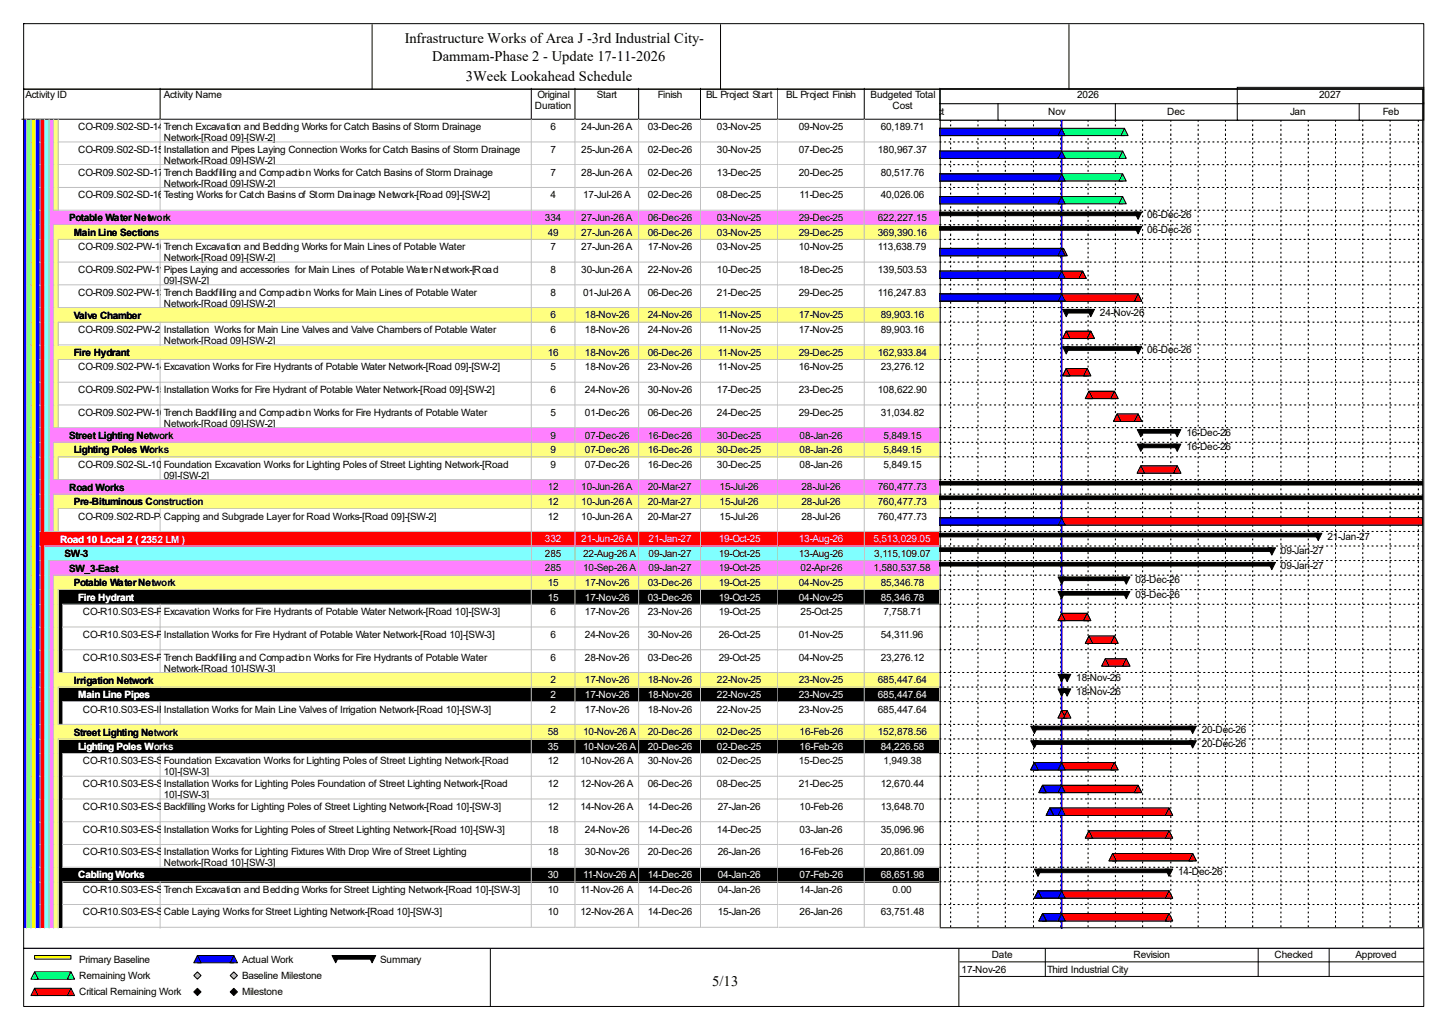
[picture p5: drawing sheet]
<svg xmlns="http://www.w3.org/2000/svg" width="420mm" height="297mm" viewBox="0 0 420 297" stroke-linecap="round" stroke-linejoin="round" font-family="sans-serif">
<defs><g id="words">
<g font-size="4.2">
<text x="117.3" y="12.4">Infrastructure Works of Area J -3rd Industrial City-</text>
<text x="125.3" y="17.7">Dammam-Phase 2 - Update 17-11-2026</text>
<text x="135" y="23.5">3Week Lookahead Schedule</text>
<text x="206.5" y="285.6">5/13</text>
</g>
<g font-size="2.9">
<text x="7.4" y="28.4">Activity ID</text>
<text x="47.5" y="28.4">Activity Name</text>
<text x="155.8" y="28.4">Original</text>
<text x="173" y="28.4">Start</text>
<text x="190.7" y="28.4">Finish</text>
<text x="204.6" y="28.4">BL Project Start</text>
<text x="227.8" y="28.4">BL Project Finish</text>
<text x="252.3" y="28.4">Budgeted Total</text>
<text x="312.2" y="28.4">2026</text>
<text x="382.4" y="28.4">2027</text>
<text x="155.1" y="31.6">Duration</text>
<text x="258.7" y="31.6">Cost</text>
<text x="269.5" y="33.2">Oct</text>
<text x="303.8" y="33.2">Nov</text>
<text x="338.3" y="33.2">Dec</text>
<text x="373.9" y="33.2">Jan</text>
<text x="400.8" y="33.2">Feb</text>
<text x="22.7" y="37.7">CO-R09.S02-SD-140</text>
<text x="47.5" y="37.7">Trench Excavation and Bedding Works for Catch Basins of Storm Drainage</text>
<text x="47.5" y="40.9">Network-[Road 09]-[SW-2]</text>
<text x="159.6" y="37.7">6</text>
<text x="168.5" y="37.7">24-Jun-26 A</text>
<text x="187.7" y="37.7">03-Dec-26</text>
<text x="207.8" y="37.7">03-Nov-25</text>
<text x="231.5" y="37.7">09-Nov-25</text>
<text x="255.3" y="37.7">60,189.71</text>
<text x="22.7" y="44.3">CO-R09.S02-SD-150</text>
<text x="47.5" y="44.3">Installation and Pipes Laying Connection Works for Catch Basins of Storm Drainage</text>
<text x="47.5" y="47.5">Network-[Road 09]-[SW-2]</text>
<text x="159.6" y="44.3">7</text>
<text x="168.5" y="44.3">25-Jun-26 A</text>
<text x="187.7" y="44.3">02-Dec-26</text>
<text x="207.8" y="44.3">30-Nov-25</text>
<text x="231.5" y="44.3">07-Dec-25</text>
<text x="254.5" y="44.3">180,967.37</text>
<text x="22.7" y="50.9">CO-R09.S02-SD-170</text>
<text x="47.5" y="50.9">Trench Backfilling and Compaction Works for Catch Basins of Storm Drainage</text>
<text x="159.6" y="50.9">7</text>
<text x="168.5" y="50.9">28-Jun-26 A</text>
<text x="187.7" y="50.9">02-Dec-26</text>
<text x="207.8" y="50.9">13-Dec-25</text>
<text x="231.5" y="50.9">20-Dec-25</text>
<text x="255.3" y="50.9">80,517.76</text>
<text x="22.7" y="57.5">CO-R09.S02-SD-160</text>
<text x="47.5" y="54.1">Network-[Road 09]-[SW-2]</text>
<text x="47.5" y="57.5">Testing Works for Catch Basins of Storm Drainage Network-[Road 09]-[SW-2]</text>
<text x="159.6" y="57.5">4</text>
<text x="169" y="57.5">17-Jul-26 A</text>
<text x="187.7" y="57.5">02-Dec-26</text>
<text x="207.8" y="57.5">08-Dec-25</text>
<text x="231.8" y="57.5">11-Dec-25</text>
<text x="255.3" y="57.5">40,026.06</text>
<text x="20" y="64.1">Potable Water Network</text>
<text x="157.9" y="64.1">334</text>
<text x="168.5" y="64.1">27-Jun-26 A</text>
<text x="187.7" y="64.1">06-Dec-26</text>
<text x="207.8" y="64.1">03-Nov-25</text>
<text x="231.5" y="64.1">29-Dec-25</text>
<text x="254.5" y="64.1">622,227.15</text>
<text x="332.5" y="63.3">06-Dec-26</text>
<text x="21.4" y="68.4">Main Line Sections</text>
<text x="158.7" y="68.3">49</text>
<text x="168.5" y="68.3">27-Jun-26 A</text>
<text x="187.7" y="68.3">06-Dec-26</text>
<text x="207.8" y="68.3">03-Nov-25</text>
<text x="231.5" y="68.3">29-Dec-25</text>
<text x="254.5" y="68.3">369,390.16</text>
<text x="332.5" y="67.5">06-Dec-26</text>
<text x="22.7" y="72.5">CO-R09.S02-PW-100</text>
<text x="47.5" y="72.5">Trench Excavation and Bedding Works for Main Lines of Potable Water</text>
<text x="47.5" y="75.6">Network-[Road 09]-[SW-2]</text>
<text x="159.6" y="72.5">7</text>
<text x="168.5" y="72.5">27-Jun-26 A</text>
<text x="187.7" y="72.5">17-Nov-26</text>
<text x="207.8" y="72.5">03-Nov-25</text>
<text x="231.5" y="72.5">10-Nov-25</text>
<text x="254.5" y="72.5">113,638.79</text>
<text x="22.7" y="79.1">CO-R09.S02-PW-110</text>
<text x="47.5" y="79.1">Pipes Laying and accessories for Main Lines of Potable Water Network-[Road</text>
<text x="47.5" y="82.3">09]-[SW-2]</text>
<text x="159.6" y="79.1">8</text>
<text x="168.5" y="79.1">30-Jun-26 A</text>
<text x="187.7" y="79.1">22-Nov-26</text>
<text x="207.8" y="79.1">10-Dec-25</text>
<text x="231.5" y="79.1">18-Dec-25</text>
<text x="254.5" y="79.1">139,503.53</text>
<text x="22.7" y="85.7">CO-R09.S02-PW-130</text>
<text x="47.5" y="85.7">Trench Backfilling and Compaction Works for Main Lines of Potable Water</text>
<text x="47.5" y="88.9">Network-[Road 09]-[SW-2]</text>
<text x="159.6" y="85.7">8</text>
<text x="169" y="85.7">01-Jul-26 A</text>
<text x="187.7" y="85.7">06-Dec-26</text>
<text x="207.8" y="85.7">21-Dec-25</text>
<text x="231.5" y="85.7">29-Dec-25</text>
<text x="254.5" y="85.7">116,247.83</text>
<text x="21.4" y="92.4">Valve Chamber</text>
<text x="159.6" y="92.3">6</text>
<text x="169.5" y="92.3">18-Nov-26</text>
<text x="187.7" y="92.3">24-Nov-26</text>
<text x="208.1" y="92.3">11-Nov-25</text>
<text x="231.5" y="92.3">17-Nov-25</text>
<text x="255.3" y="92.3">89,903.16</text>
<text x="318.8" y="91.5">24-Nov-26</text>
<text x="22.7" y="96.5">CO-R09.S02-PW-210</text>
<text x="47.5" y="96.5">Installation Works for Main Line Valves and Valve Chambers of Potable Water</text>
<text x="47.5" y="99.7">Network-[Road 09]-[SW-2]</text>
<text x="159.6" y="96.5">6</text>
<text x="169.5" y="96.5">18-Nov-26</text>
<text x="187.7" y="96.5">24-Nov-26</text>
<text x="208.1" y="96.5">11-Nov-25</text>
<text x="231.5" y="96.5">17-Nov-25</text>
<text x="255.3" y="96.5">89,903.16</text>
<text x="21.4" y="103.2">Fire Hydrant</text>
<text x="22.7" y="107.3">CO-R09.S02-PW-140</text>
<text x="47.5" y="107.3">Excavation Works for Fire Hydrants of Potable Water Network-[Road 09]-[SW-2]</text>
<text x="158.7" y="103.1">16</text>
<text x="159.6" y="107.3">5</text>
<text x="169.5" y="103.1">18-Nov-26</text>
<text x="169.5" y="107.3">18-Nov-26</text>
<text x="187.7" y="103.1">06-Dec-26</text>
<text x="187.7" y="107.3">23-Nov-26</text>
<text x="208.1" y="103.1">11-Nov-25</text>
<text x="208.1" y="107.3">11-Nov-25</text>
<text x="231.5" y="103.1">29-Dec-25</text>
<text x="231.5" y="107.3">16-Nov-25</text>
<text x="254.5" y="103.1">162,933.84</text>
<text x="255.3" y="107.3">23,276.12</text>
<text x="332.5" y="102.3">06-Dec-26</text>
<text x="22.7" y="113.9">CO-R09.S02-PW-150</text>
<text x="47.5" y="113.9">Installation Works for Fire Hydrant of Potable Water Network-[Road 09]-[SW-2]</text>
<text x="159.6" y="113.9">6</text>
<text x="169.5" y="113.9">24-Nov-26</text>
<text x="187.7" y="113.9">30-Nov-26</text>
<text x="207.8" y="113.9">17-Dec-25</text>
<text x="231.5" y="113.9">23-Dec-25</text>
<text x="254.5" y="113.9">108,622.90</text>
<text x="22.7" y="120.5">CO-R09.S02-PW-160</text>
<text x="47.5" y="120.5">Trench Backfilling and Compaction Works for Fire Hydrants of Potable Water</text>
<text x="47.5" y="123.7">Network-[Road 09]-[SW-2]</text>
<text x="159.6" y="120.5">5</text>
<text x="169.5" y="120.5">01-Dec-26</text>
<text x="187.7" y="120.5">06-Dec-26</text>
<text x="207.8" y="120.5">24-Dec-25</text>
<text x="231.5" y="120.5">29-Dec-25</text>
<text x="255.3" y="120.5">31,034.82</text>
<text x="20" y="127.2">Street Lighting Network</text>
<text x="21.4" y="131.4">Lighting Poles Works</text>
<text x="159.6" y="127.1">9</text>
<text x="159.6" y="131.3">9</text>
<text x="169.5" y="127.1">07-Dec-26</text>
<text x="169.5" y="131.3">07-Dec-26</text>
<text x="187.7" y="127.1">16-Dec-26</text>
<text x="187.7" y="131.3">16-Dec-26</text>
<text x="207.8" y="127.1">30-Dec-25</text>
<text x="207.8" y="131.3">30-Dec-25</text>
<text x="231.8" y="127.1">08-Jan-26</text>
<text x="231.8" y="131.3">08-Jan-26</text>
<text x="256" y="127.1">5,849.15</text>
<text x="256" y="131.3">5,849.15</text>
<text x="343.9" y="126.3">16-Dec-26</text>
<text x="343.9" y="130.5">16-Dec-26</text>
<text x="22.7" y="135.5">CO-R09.S02-SL-100Foundation Excavation Works for Lighting Poles of Street Lighting Network-[Road</text>
<text x="159.6" y="135.5">9</text>
<text x="169.5" y="135.5">07-Dec-26</text>
<text x="187.7" y="135.5">16-Dec-26</text>
<text x="207.8" y="135.5">30-Dec-25</text>
<text x="231.8" y="135.5">08-Jan-26</text>
<text x="256" y="135.5">5,849.15</text>
<text x="20" y="142.2">Road Works</text>
<text x="47.5" y="138.7">09]-[SW-2]</text>
<text x="158.7" y="142.1">12</text>
<text x="168.5" y="142.1">10-Jun-26 A</text>
<text x="187.7" y="142.1">20-Mar-27</text>
<text x="208.6" y="142.1">15-Jul-26</text>
<text x="232.3" y="142.1">28-Jul-26</text>
<text x="254.5" y="142.1">760,477.73</text>
<text x="21.4" y="146.4">Pre-Bituminous Construction</text>
<text x="158.7" y="146.3">12</text>
<text x="168.5" y="146.3">10-Jun-26 A</text>
<text x="187.7" y="146.3">20-Mar-27</text>
<text x="208.6" y="146.3">15-Jul-26</text>
<text x="232.3" y="146.3">28-Jul-26</text>
<text x="254.5" y="146.3">760,477.73</text>
<text x="22.7" y="150.5">CO-R09.S02-RD-P-100</text>
<text x="47.5" y="150.5">Capping and Subgrade Layer for Road Works-[Road 09]-[SW-2]</text>
<text x="158.7" y="150.5">12</text>
<text x="168.5" y="150.5">10-Jun-26 A</text>
<text x="187.7" y="150.5">20-Mar-27</text>
<text x="208.6" y="150.5">15-Jul-26</text>
<text x="232.3" y="150.5">28-Jul-26</text>
<text x="254.5" y="150.5">760,477.73</text>
<text x="18.7" y="161.5">SW-3</text>
<text x="157.9" y="161.4">285</text>
<text x="169" y="161.4">22-Aug-26 A</text>
<text x="188" y="161.4">09-Jan-27</text>
<text x="208.3" y="161.4">19-Oct-25</text>
<text x="231.5" y="161.4">13-Aug-26</text>
<text x="253.4" y="161.4">3,115,109.07</text>
<text x="371.3" y="160.6">09-Jan-27</text>
<text x="384.7" y="156.3">21-Jan-27</text>
<text x="20" y="165.7">SW_3-East</text>
<text x="157.9" y="165.6">285</text>
<text x="169" y="165.6">10-Sep-26 A</text>
<text x="188" y="165.6">09-Jan-27</text>
<text x="208.3" y="165.6">19-Oct-25</text>
<text x="232" y="165.6">02-Apr-26</text>
<text x="253.2" y="165.6">1,580,537.58</text>
<text x="371.3" y="164.8">09-Jan-27</text>
<text x="21.4" y="169.9">Potable Water Network</text>
<text x="158.7" y="169.8">15</text>
<text x="169.5" y="169.8">17-Nov-26</text>
<text x="187.7" y="169.8">03-Dec-26</text>
<text x="208.3" y="169.8">19-Oct-25</text>
<text x="231.5" y="169.8">04-Nov-25</text>
<text x="255.3" y="169.8">85,346.78</text>
<text x="329.1" y="169">03-Dec-26</text>
<text x="329.1" y="173.2">03-Dec-26</text>
<text x="24" y="178.2">CO-R10.S03-ES-PW-140</text>
<text x="47.5" y="178.2">Excavation Works for Fire Hydrants of Potable Water Network-[Road 10]-[SW-3]</text>
<text x="159.6" y="178.2">6</text>
<text x="169.5" y="178.2">17-Nov-26</text>
<text x="187.7" y="178.2">23-Nov-26</text>
<text x="208.3" y="178.2">19-Oct-25</text>
<text x="232" y="178.2">25-Oct-25</text>
<text x="256" y="178.2">7,758.71</text>
<text x="24" y="184.8">CO-R10.S03-ES-PW-150</text>
<text x="47.5" y="184.8">Installation Works for Fire Hydrant of Potable Water Network-[Road 10]-[SW-3]</text>
<text x="159.6" y="184.8">6</text>
<text x="169.5" y="184.8">24-Nov-26</text>
<text x="187.7" y="184.8">30-Nov-26</text>
<text x="208.3" y="184.8">26-Oct-25</text>
<text x="231.5" y="184.8">01-Nov-25</text>
<text x="255.3" y="184.8">54,311.96</text>
<text x="24" y="191.4">CO-R10.S03-ES-PW-160</text>
<text x="47.5" y="191.4">Trench Backfilling and Compaction Works for Fire Hydrants of Potable Water</text>
<text x="159.6" y="191.4">6</text>
<text x="169.5" y="191.4">28-Nov-26</text>
<text x="187.7" y="191.4">03-Dec-26</text>
<text x="208.3" y="191.4">29-Oct-25</text>
<text x="231.5" y="191.4">04-Nov-25</text>
<text x="255.3" y="191.4">23,276.12</text>
<text x="47.5" y="194.6">Network-[Road 10]-[SW-3]</text>
<text x="312" y="197.2">18-Nov-26</text>
<text x="21.4" y="198.1">Irrigation Network</text>
<text x="159.6" y="198">2</text>
<text x="169.5" y="198">17-Nov-26</text>
<text x="187.7" y="198">18-Nov-26</text>
<text x="207.8" y="198">22-Nov-25</text>
<text x="231.5" y="198">23-Nov-25</text>
<text x="254.5" y="198">685,447.64</text>
<text x="312" y="201.5">18-Nov-26</text>
<text x="24" y="206.5">CO-R10.S03-ES-IR-120</text>
<text x="47.5" y="206.5">Installation Works for Main Line Valves of Irrigation Network-[Road 10]-[SW-3]</text>
<text x="159.6" y="206.5">2</text>
<text x="169.5" y="206.5">17-Nov-26</text>
<text x="187.7" y="206.5">18-Nov-26</text>
<text x="207.8" y="206.5">22-Nov-25</text>
<text x="231.5" y="206.5">23-Nov-25</text>
<text x="254.5" y="206.5">685,447.64</text>
<text x="21.4" y="213.1">Street Lighting Network</text>
<text x="158.7" y="213.1">58</text>
<text x="169" y="213.1">10-Nov-26 A</text>
<text x="187.7" y="213.1">20-Dec-26</text>
<text x="207.8" y="213.1">02-Dec-25</text>
<text x="231.8" y="213.1">16-Feb-26</text>
<text x="254.5" y="213.1">152,878.56</text>
<text x="348.3" y="212.3">20-Dec-26</text>
<text x="24" y="221.5">CO-R10.S03-ES-SL-100</text>
<text x="47.5" y="221.5">Foundation Excavation Works for Lighting Poles of Street Lighting Network-[Road</text>
<text x="158.7" y="221.5">12</text>
<text x="168.2" y="221.5">10-Nov-26 A</text>
<text x="187.7" y="221.5">30-Nov-26</text>
<text x="207.8" y="221.5">02-Dec-25</text>
<text x="231.5" y="221.5">15-Dec-25</text>
<text x="256" y="221.5">1,949.38</text>
<text x="348.3" y="216.5">20-Dec-26</text>
<text x="47.5" y="224.7">10]-[SW-3]</text>
<text x="24" y="228.1">CO-R10.S03-ES-SL-110</text>
<text x="47.5" y="228.1">Installation Works for Lighting Poles Foundation of Street Lighting Network-[Road</text>
<text x="47.5" y="231.2">10]-[SW-3]</text>
<text x="158.7" y="228.1">12</text>
<text x="168.2" y="228.1">12-Nov-26 A</text>
<text x="187.7" y="228.1">06-Dec-26</text>
<text x="207.8" y="228.1">08-Dec-25</text>
<text x="231.5" y="228.1">21-Dec-25</text>
<text x="255.3" y="228.1">12,670.44</text>
<text x="24" y="234.7">CO-R10.S03-ES-SL-210</text>
<text x="47.5" y="234.7">Backfilling Works for Lighting Poles of Street Lighting Network-[Road 10]-[SW-3]</text>
<text x="158.7" y="234.7">12</text>
<text x="168.2" y="234.7">14-Nov-26 A</text>
<text x="187.7" y="234.7">14-Dec-26</text>
<text x="208.1" y="234.7">27-Jan-26</text>
<text x="231.8" y="234.7">10-Feb-26</text>
<text x="255.3" y="234.7">13,648.70</text>
<text x="24" y="241.3">CO-R10.S03-ES-SL-120</text>
<text x="47.5" y="241.3">Installation Works for Lighting Poles of Street Lighting Network-[Road 10]-[SW-3]</text>
<text x="158.7" y="241.3">18</text>
<text x="169.5" y="241.3">24-Nov-26</text>
<text x="187.7" y="241.3">14-Dec-26</text>
<text x="207.8" y="241.3">14-Dec-25</text>
<text x="231.8" y="241.3">03-Jan-26</text>
<text x="255.3" y="241.3">35,096.96</text>
<text x="24" y="247.9">CO-R10.S03-ES-SL-130</text>
<text x="47.5" y="247.9">Installation Works for Lighting Fixtures With Drop Wire of Street Lighting</text>
<text x="47.5" y="251">Network-[Road 10]-[SW-3]</text>
<text x="158.7" y="247.9">18</text>
<text x="169.5" y="247.9">30-Nov-26</text>
<text x="187.7" y="247.9">20-Dec-26</text>
<text x="208.1" y="247.9">26-Jan-26</text>
<text x="231.8" y="247.9">16-Feb-26</text>
<text x="255.3" y="247.9">20,861.09</text>
<text x="341.5" y="253.7">14-Dec-26</text>
<text x="24" y="258.7">CO-R10.S03-ES-SL-140</text>
<text x="47.5" y="258.7">Trench Excavation and Bedding Works for Street Lighting Network-[Road 10]-[SW-3]</text>
<text x="158.7" y="258.7">10</text>
<text x="168.2" y="258.7">11-Nov-26 A</text>
<text x="187.7" y="258.7">14-Dec-26</text>
<text x="208.1" y="258.7">04-Jan-26</text>
<text x="231.8" y="258.7">14-Jan-26</text>
<text x="258.7" y="258.7">0.00</text>
<text x="24" y="265.3">CO-R10.S03-ES-SL-150</text>
<text x="47.5" y="265.3">Cable Laying Works for Street Lighting Network-[Road 10]-[SW-3]</text>
<text x="158.7" y="265.3">10</text>
<text x="168.2" y="265.3">12-Nov-26 A</text>
<text x="187.7" y="265.3">14-Dec-26</text>
<text x="208.1" y="265.3">15-Jan-26</text>
<text x="231.8" y="265.3">26-Jan-26</text>
<text x="255.3" y="265.3">63,751.48</text>
<text x="22.9" y="279">Primary Baseline</text>
<text x="70.1" y="279">Actual Work</text>
<text x="110.2" y="279">Summary</text>
<text x="278.7" y="281.9">17-Nov-26</text>
<text x="287.4" y="277.7">Date</text>
<text x="303.5" y="281.9">Third Industrial City</text>
<text x="328.5" y="277.7">Revision</text>
<text x="369.4" y="277.7">Checked</text>
<text x="392.9" y="277.7">Approved</text>
<text x="22.9" y="283.7">Remaining Work</text>
<text x="70.1" y="283.7">Baseline Milestone</text>
<text x="22.9" y="288.5">Critical Remaining Work</text>
<text x="70.1" y="288.5">Milestone</text>
</g>
<g font-size="2.9" fill="#fff">
<text x="17.4" y="157.2">Road 10 Local 2 ( 2352 LM )</text>
<text x="157.9" y="157.1">332</text>
<text x="168.5" y="157.1">21-Jun-26 A</text>
<text x="188" y="157.1">21-Jan-27</text>
<text x="208.3" y="157.1">19-Oct-25</text>
<text x="231.5" y="157.1">13-Aug-26</text>
<text x="253.2" y="157.1">5,513,029.05</text>
<text x="22.7" y="174.1">Fire Hydrant</text>
<text x="158.7" y="174">15</text>
<text x="169.5" y="174">17-Nov-26</text>
<text x="187.7" y="174">03-Dec-26</text>
<text x="208.3" y="174">19-Oct-25</text>
<text x="231.5" y="174">04-Nov-25</text>
<text x="255.3" y="174">85,346.78</text>
<text x="22.7" y="202.3">Main Line Pipes</text>
<text x="159.6" y="202.2">2</text>
<text x="169.5" y="202.2">17-Nov-26</text>
<text x="187.7" y="202.2">18-Nov-26</text>
<text x="207.8" y="202.2">22-Nov-25</text>
<text x="231.5" y="202.2">23-Nov-25</text>
<text x="254.5" y="202.2">685,447.64</text>
<text x="22.7" y="217.3">Lighting Poles Works</text>
<text x="158.7" y="217.3">35</text>
<text x="169" y="217.3">10-Nov-26 A</text>
<text x="187.7" y="217.3">20-Dec-26</text>
<text x="207.8" y="217.3">02-Dec-25</text>
<text x="231.8" y="217.3">16-Feb-26</text>
<text x="255.3" y="217.3">84,226.58</text>
<text x="22.7" y="254.6">Cabling Works</text>
<text x="158.7" y="254.5">30</text>
<text x="169" y="254.5">11-Nov-26 A</text>
<text x="187.7" y="254.5">14-Dec-26</text>
<text x="208.1" y="254.5">04-Jan-26</text>
<text x="231.8" y="254.5">07-Feb-26</text>
<text x="255.3" y="254.5">68,651.98</text>
</g>
</g></defs>
<path d="M46.4 25.6v8.9h-40.1" fill="none" stroke="#000" stroke-width=".29"/>
<path d="M46.7 25.6h107.6v9.2h-107.6z" fill="#fff"/>
<path d="M154 25.6v8.9h-107.6" fill="none" stroke="#000" stroke-width=".29"/>
<path d="M154.3 25.6h12.6v9.2h-12.6z" fill="#fff"/>
<path d="M166.7 25.6v8.9h-12.7" fill="none" stroke="#000" stroke-width=".29"/>
<path d="M166.9 25.6h18.5v9.2h-18.5z" fill="#fff"/>
<path d="M185.1 25.6v8.9h-18.4" fill="none" stroke="#000" stroke-width=".29"/>
<path d="M185.4 25.6h17.9v9.2h-17.9z" fill="#fff"/>
<path d="M203 25.6v8.9h-17.9" fill="none" stroke="#000" stroke-width=".29"/>
<path d="M203.3 25.6h22.4v9.2h-22.4z" fill="#fff"/>
<path d="M225.5 25.6v8.9h-22.5" fill="none" stroke="#000" stroke-width=".29"/>
<path d="M225.7 25.6h25.1v9.2h-25.1z" fill="#fff"/>
<path d="M250.5 25.6v8.9h-25" fill="none" stroke="#000" stroke-width=".29"/>
<path d="M250.8 25.6h21.9v9.2h-21.9z" fill="#fff"/>
<path d="M272.4 25.6v8.9h-21.9" fill="none" stroke="#000" stroke-width=".29"/>
<path d="M6.6 34.8h1.3v6.6h-1.3z" fill="#00f"/>
<path d="M7.6 34.5v6.9" fill="none" stroke="#c0c0c0" stroke-width=".29"/>
<path d="M7.9 34.8h1.3v6.6h-1.3z" fill="#80ff80"/>
<path d="M9 34.5v6.9" fill="none" stroke="#c0c0c0" stroke-width=".29"/>
<path d="M9.2 34.8h1.3v6.6h-1.3z" fill="#ff0"/>
<path d="M10.3 34.5v6.9" fill="none" stroke="#c0c0c0" stroke-width=".29"/>
<path d="M10.5 34.8h1.4v6.6h-1.4z" fill="#00f"/>
<path d="M11.6 34.5v6.9" fill="none" stroke="#c0c0c0" stroke-width=".29"/>
<path d="M11.9 34.8h1.3v6.6h-1.3z" fill="#f00"/>
<path d="M12.9 34.5v6.9" fill="none" stroke="#c0c0c0" stroke-width=".29"/>
<path d="M13.2 34.8h1.3v6.6h-1.3z" fill="#80ffff"/>
<path d="M14.2 34.5v6.9" fill="none" stroke="#c0c0c0" stroke-width=".29"/>
<path d="M14.5 34.8h1.3v6.6h-1.3z" fill="#ff80ff"/>
<path d="M15.6 34.5v6.9" fill="none" stroke="#c0c0c0" stroke-width=".29"/>
<path d="M15.8 34.8h1.3v6.6h-1.3z" fill="#ffff80"/>
<path d="M16.9 34.5v6.9" fill="none" stroke="#c0c0c0" stroke-width=".29"/>
<path d="M17.1 34.8h29.6v6.6h-29.6z" fill="#fff"/>
<path d="M46.4 34.5v6.9M16.9 41.1h29.8" fill="none" stroke="#c0c0c0" stroke-width=".29"/>
<path d="M46.7 34.8h107.6v6.6h-107.6z" fill="#fff"/>
<path d="M154 34.5v6.6h-107.3" fill="none" stroke="#c0c0c0" stroke-width=".29"/>
<path d="M154.3 34.8h12.6v6.6h-12.6z" fill="#fff"/>
<path d="M166.7 34.5v6.6h-12.4" fill="none" stroke="#c0c0c0" stroke-width=".29"/>
<path d="M166.9 34.8h18.5v6.6h-18.5z" fill="#fff"/>
<path d="M185.1 34.5v6.6h-18.2" fill="none" stroke="#c0c0c0" stroke-width=".29"/>
<path d="M185.4 34.8h17.9v6.6h-17.9z" fill="#fff"/>
<path d="M203 34.5v6.6h-17.6" fill="none" stroke="#c0c0c0" stroke-width=".29"/>
<path d="M203.3 34.8h22.4v6.6h-22.4z" fill="#fff"/>
<path d="M225.5 34.5v6.6h-22.2" fill="none" stroke="#c0c0c0" stroke-width=".29"/>
<path d="M225.7 34.8h25.1v6.6h-25.1z" fill="#fff"/>
<path d="M250.5 34.5v6.6h-24.8" fill="none" stroke="#c0c0c0" stroke-width=".29"/>
<path d="M250.8 34.8h21.9v6.6h-21.9z" fill="#fff"/>
<path d="M272.4 34.5v6.6h-21.6" fill="none" stroke="#c0c0c0" stroke-width=".29"/>
<path d="M6.6 41.4h1.3v6.6h-1.3z" fill="#00f"/>
<path d="M7.6 41.1v6.9" fill="none" stroke="#c0c0c0" stroke-width=".29"/>
<path d="M7.9 41.4h1.3v6.6h-1.3z" fill="#80ff80"/>
<path d="M9 41.1v6.9" fill="none" stroke="#c0c0c0" stroke-width=".29"/>
<path d="M9.2 41.4h1.3v6.6h-1.3z" fill="#ff0"/>
<path d="M10.3 41.1v6.9" fill="none" stroke="#c0c0c0" stroke-width=".29"/>
<path d="M10.5 41.4h1.4v6.6h-1.4z" fill="#00f"/>
<path d="M11.6 41.1v6.9" fill="none" stroke="#c0c0c0" stroke-width=".29"/>
<path d="M11.9 41.4h1.3v6.6h-1.3z" fill="#f00"/>
<path d="M12.9 41.1v6.9" fill="none" stroke="#c0c0c0" stroke-width=".29"/>
<path d="M13.2 41.4h1.3v6.6h-1.3z" fill="#80ffff"/>
<path d="M14.2 41.1v6.9" fill="none" stroke="#c0c0c0" stroke-width=".29"/>
<path d="M14.5 41.4h1.3v6.6h-1.3z" fill="#ff80ff"/>
<path d="M15.6 41.1v6.9" fill="none" stroke="#c0c0c0" stroke-width=".29"/>
<path d="M15.8 41.4h1.3v6.6h-1.3z" fill="#ffff80"/>
<path d="M16.9 41.1v6.9" fill="none" stroke="#c0c0c0" stroke-width=".29"/>
<path d="M17.1 41.4h29.6v6.6h-29.6z" fill="#fff"/>
<path d="M16.9 47.7h29.8M46.4 41.1v6.9" fill="none" stroke="#c0c0c0" stroke-width=".29"/>
<path d="M46.7 41.4h107.6v6.6h-107.6z" fill="#fff"/>
<path d="M154 41.1v6.6h-107.3" fill="none" stroke="#c0c0c0" stroke-width=".29"/>
<path d="M154.3 41.4h12.6v6.6h-12.6z" fill="#fff"/>
<path d="M166.7 41.1v6.6h-12.4" fill="none" stroke="#c0c0c0" stroke-width=".29"/>
<path d="M166.9 41.4h18.5v6.6h-18.5z" fill="#fff"/>
<path d="M185.1 41.1v6.6h-18.2" fill="none" stroke="#c0c0c0" stroke-width=".29"/>
<path d="M185.4 41.4h17.9v6.6h-17.9z" fill="#fff"/>
<path d="M203 41.1v6.6h-17.6" fill="none" stroke="#c0c0c0" stroke-width=".29"/>
<path d="M203.3 41.4h22.4v6.6h-22.4z" fill="#fff"/>
<path d="M225.5 41.1v6.6h-22.2" fill="none" stroke="#c0c0c0" stroke-width=".29"/>
<path d="M225.7 41.4h25.1v6.6h-25.1z" fill="#fff"/>
<path d="M250.5 41.1v6.6h-24.8" fill="none" stroke="#c0c0c0" stroke-width=".29"/>
<path d="M250.8 41.4h21.9v6.6h-21.9z" fill="#fff"/>
<path d="M272.4 41.1v6.6h-21.6" fill="none" stroke="#c0c0c0" stroke-width=".29"/>
<path d="M6.6 48h1.3v6.6h-1.3z" fill="#00f"/>
<path d="M7.6 47.7v6.9" fill="none" stroke="#c0c0c0" stroke-width=".29"/>
<path d="M7.9 48h1.3v6.6h-1.3z" fill="#80ff80"/>
<path d="M9 47.7v6.9" fill="none" stroke="#c0c0c0" stroke-width=".29"/>
<path d="M9.2 48h1.3v6.6h-1.3z" fill="#ff0"/>
<path d="M10.3 47.7v6.9" fill="none" stroke="#c0c0c0" stroke-width=".29"/>
<path d="M10.5 48h1.4v6.6h-1.4z" fill="#00f"/>
<path d="M11.6 47.7v6.9" fill="none" stroke="#c0c0c0" stroke-width=".29"/>
<path d="M11.9 48h1.3v6.6h-1.3z" fill="#f00"/>
<path d="M12.9 47.7v6.9" fill="none" stroke="#c0c0c0" stroke-width=".29"/>
<path d="M13.2 48h1.3v6.6h-1.3z" fill="#80ffff"/>
<path d="M14.2 47.7v6.9" fill="none" stroke="#c0c0c0" stroke-width=".29"/>
<path d="M14.5 48h1.3v6.6h-1.3z" fill="#ff80ff"/>
<path d="M15.6 47.7v6.9" fill="none" stroke="#c0c0c0" stroke-width=".29"/>
<path d="M15.8 48h1.3v6.6h-1.3z" fill="#ffff80"/>
<path d="M16.9 47.7v6.9" fill="none" stroke="#c0c0c0" stroke-width=".29"/>
<path d="M17.1 48h29.6v6.6h-29.6z" fill="#fff"/>
<path d="M16.9 54.3h29.8M46.4 47.7v6.9" fill="none" stroke="#c0c0c0" stroke-width=".29"/>
<path d="M46.7 48h107.6v6.6h-107.6z" fill="#fff"/>
<path d="M154 47.7v6.6h-107.3" fill="none" stroke="#c0c0c0" stroke-width=".29"/>
<path d="M154.3 48h12.6v6.6h-12.6z" fill="#fff"/>
<path d="M166.7 47.7v6.6h-12.4" fill="none" stroke="#c0c0c0" stroke-width=".29"/>
<path d="M166.9 48h18.5v6.6h-18.5z" fill="#fff"/>
<path d="M185.1 47.7v6.6h-18.2" fill="none" stroke="#c0c0c0" stroke-width=".29"/>
<path d="M185.4 48h17.9v6.6h-17.9z" fill="#fff"/>
<path d="M203 47.7v6.6h-17.6" fill="none" stroke="#c0c0c0" stroke-width=".29"/>
<path d="M203.3 48h22.4v6.6h-22.4z" fill="#fff"/>
<path d="M225.5 47.7v6.6h-22.2" fill="none" stroke="#c0c0c0" stroke-width=".29"/>
<path d="M225.7 48h25.1v6.6h-25.1z" fill="#fff"/>
<path d="M250.5 47.7v6.6h-24.8" fill="none" stroke="#c0c0c0" stroke-width=".29"/>
<path d="M250.8 48h21.9v6.6h-21.9z" fill="#fff"/>
<path d="M272.4 47.7v6.6h-21.6" fill="none" stroke="#c0c0c0" stroke-width=".29"/>
<path d="M6.6 54.6h1.3v6.6h-1.3z" fill="#00f"/>
<path d="M7.6 54.3v6.9" fill="none" stroke="#c0c0c0" stroke-width=".29"/>
<path d="M7.9 54.6h1.3v6.6h-1.3z" fill="#80ff80"/>
<path d="M9 54.3v6.9" fill="none" stroke="#c0c0c0" stroke-width=".29"/>
<path d="M9.2 54.6h1.3v6.6h-1.3z" fill="#ff0"/>
<path d="M10.3 54.3v6.9" fill="none" stroke="#c0c0c0" stroke-width=".29"/>
<path d="M10.5 54.6h1.4v6.6h-1.4z" fill="#00f"/>
<path d="M11.6 54.3v6.9" fill="none" stroke="#c0c0c0" stroke-width=".29"/>
<path d="M11.9 54.6h1.3v6.6h-1.3z" fill="#f00"/>
<path d="M12.9 54.3v6.9" fill="none" stroke="#c0c0c0" stroke-width=".29"/>
<path d="M13.2 54.6h1.3v6.6h-1.3z" fill="#80ffff"/>
<path d="M14.2 54.3v6.9" fill="none" stroke="#c0c0c0" stroke-width=".29"/>
<path d="M14.5 54.6h1.3v6.6h-1.3z" fill="#ff80ff"/>
<path d="M15.6 54.3v6.9" fill="none" stroke="#c0c0c0" stroke-width=".29"/>
<path d="M15.8 54.6h1.3v6.6h-1.3z" fill="#ffff80"/>
<path d="M16.9 54.3v6.9M15.6 60.9h1.5" fill="none" stroke="#c0c0c0" stroke-width=".29"/>
<path d="M17.1 54.6h29.6v6.6h-29.6z" fill="#fff"/>
<path d="M46.4 54.3v6.9M16.9 60.9h29.8" fill="none" stroke="#c0c0c0" stroke-width=".29"/>
<path d="M46.7 54.6h107.6v6.6h-107.6z" fill="#fff"/>
<path d="M154 54.3v6.6h-107.3" fill="none" stroke="#c0c0c0" stroke-width=".29"/>
<path d="M154.3 54.6h12.6v6.6h-12.6z" fill="#fff"/>
<path d="M166.7 54.3v6.6h-12.4" fill="none" stroke="#c0c0c0" stroke-width=".29"/>
<path d="M166.9 54.6h18.5v6.6h-18.5z" fill="#fff"/>
<path d="M185.1 54.3v6.6h-18.2" fill="none" stroke="#c0c0c0" stroke-width=".29"/>
<path d="M185.4 54.6h17.9v6.6h-17.9z" fill="#fff"/>
<path d="M203 54.3v6.6h-17.6" fill="none" stroke="#c0c0c0" stroke-width=".29"/>
<path d="M203.3 54.6h22.4v6.6h-22.4z" fill="#fff"/>
<path d="M225.5 54.3v6.6h-22.2" fill="none" stroke="#c0c0c0" stroke-width=".29"/>
<path d="M225.7 54.6h25.1v6.6h-25.1z" fill="#fff"/>
<path d="M250.5 54.3v6.6h-24.8" fill="none" stroke="#c0c0c0" stroke-width=".29"/>
<path d="M250.8 54.6h21.9v6.6h-21.9z" fill="#fff"/>
<path d="M272.4 54.3v6.6h-21.6" fill="none" stroke="#c0c0c0" stroke-width=".29"/>
<path d="M6.6 61.2h1.3v4.2h-1.3z" fill="#00f"/>
<path d="M7.6 60.9v4.5" fill="none" stroke="#c0c0c0" stroke-width=".29"/>
<path d="M7.9 61.2h1.3v4.2h-1.3z" fill="#80ff80"/>
<path d="M9 60.9v4.5" fill="none" stroke="#c0c0c0" stroke-width=".29"/>
<path d="M9.2 61.2h1.3v4.2h-1.3z" fill="#ff0"/>
<path d="M10.3 60.9v4.5" fill="none" stroke="#c0c0c0" stroke-width=".29"/>
<path d="M10.5 61.2h1.4v4.2h-1.4z" fill="#00f"/>
<path d="M11.6 60.9v4.5" fill="none" stroke="#c0c0c0" stroke-width=".29"/>
<path d="M11.9 61.2h1.3v4.2h-1.3z" fill="#f00"/>
<path d="M12.9 60.9v4.5" fill="none" stroke="#c0c0c0" stroke-width=".29"/>
<path d="M13.2 61.2h1.3v4.2h-1.3z" fill="#80ffff"/>
<path d="M14.2 60.9v4.5" fill="none" stroke="#c0c0c0" stroke-width=".29"/>
<path d="M14.5 61.2h32.2v4.2h-32.2z" fill="#ff80ff"/>
<path d="M15.6 65.1h31.1" fill="none" stroke="#c0c0c0" stroke-width=".29"/>
<path d="M46.7 61.2h107.6v4.2h-107.6z" fill="#ff80ff"/>
<path d="M154 60.9v4.2h-107.3" fill="none" stroke="#c0c0c0" stroke-width=".29"/>
<path d="M154.3 61.2h12.6v4.2h-12.6z" fill="#ff80ff"/>
<path d="M166.7 60.9v4.2h-12.4" fill="none" stroke="#c0c0c0" stroke-width=".29"/>
<path d="M166.9 61.2h18.5v4.2h-18.5z" fill="#ff80ff"/>
<path d="M185.1 60.9v4.2h-18.2" fill="none" stroke="#c0c0c0" stroke-width=".29"/>
<path d="M185.4 61.2h17.9v4.2h-17.9z" fill="#ff80ff"/>
<path d="M203 60.9v4.2h-17.6" fill="none" stroke="#c0c0c0" stroke-width=".29"/>
<path d="M203.3 61.2h22.4v4.2h-22.4z" fill="#ff80ff"/>
<path d="M225.5 60.9v4.2h-22.2" fill="none" stroke="#c0c0c0" stroke-width=".29"/>
<path d="M225.7 61.2h25.1v4.2h-25.1z" fill="#ff80ff"/>
<path d="M250.5 60.9v4.2h-24.8" fill="none" stroke="#c0c0c0" stroke-width=".29"/>
<path d="M250.8 61.2h21.9v4.2h-21.9z" fill="#ff80ff"/>
<path d="M272.4 60.9v4.2h-21.6" fill="none" stroke="#c0c0c0" stroke-width=".29"/>
<path d="M6.6 65.4h1.3v4.2h-1.3z" fill="#00f"/>
<path d="M7.6 65.1v4.5" fill="none" stroke="#c0c0c0" stroke-width=".29"/>
<path d="M7.9 65.4h1.3v4.2h-1.3z" fill="#80ff80"/>
<path d="M9 65.1v4.5" fill="none" stroke="#c0c0c0" stroke-width=".29"/>
<path d="M9.2 65.4h1.3v4.2h-1.3z" fill="#ff0"/>
<path d="M10.3 65.1v4.5" fill="none" stroke="#c0c0c0" stroke-width=".29"/>
<path d="M10.5 65.4h1.4v4.2h-1.4z" fill="#00f"/>
<path d="M11.6 65.1v4.5" fill="none" stroke="#c0c0c0" stroke-width=".29"/>
<path d="M11.9 65.4h1.3v4.2h-1.3z" fill="#f00"/>
<path d="M12.9 65.1v4.5" fill="none" stroke="#c0c0c0" stroke-width=".29"/>
<path d="M13.2 65.4h1.3v4.2h-1.3z" fill="#80ffff"/>
<path d="M14.2 65.1v4.5" fill="none" stroke="#c0c0c0" stroke-width=".29"/>
<path d="M14.5 65.4h1.3v4.2h-1.3z" fill="#ff80ff"/>
<path d="M15.6 65.1v4.5" fill="none" stroke="#c0c0c0" stroke-width=".29"/>
<path d="M15.8 65.4h30.9v4.2h-30.9z" fill="#ffff80"/>
<path d="M16.9 69.3h29.8" fill="none" stroke="#c0c0c0" stroke-width=".29"/>
<path d="M46.7 65.4h107.6v4.2h-107.6z" fill="#ffff80"/>
<path d="M154 65.1v4.2h-107.3" fill="none" stroke="#c0c0c0" stroke-width=".29"/>
<path d="M154.3 65.4h12.6v4.2h-12.6z" fill="#ffff80"/>
<path d="M166.7 65.1v4.2h-12.4" fill="none" stroke="#c0c0c0" stroke-width=".29"/>
<path d="M166.9 65.4h18.5v4.2h-18.5z" fill="#ffff80"/>
<path d="M185.1 65.1v4.2h-18.2" fill="none" stroke="#c0c0c0" stroke-width=".29"/>
<path d="M185.4 65.4h17.9v4.2h-17.9z" fill="#ffff80"/>
<path d="M203 65.1v4.2h-17.6" fill="none" stroke="#c0c0c0" stroke-width=".29"/>
<path d="M203.3 65.4h22.4v4.2h-22.4z" fill="#ffff80"/>
<path d="M225.5 65.1v4.2h-22.2" fill="none" stroke="#c0c0c0" stroke-width=".29"/>
<path d="M225.7 65.4h25.1v4.2h-25.1z" fill="#ffff80"/>
<path d="M250.5 65.1v4.2h-24.8" fill="none" stroke="#c0c0c0" stroke-width=".29"/>
<path d="M250.8 65.4h21.9v4.2h-21.9z" fill="#ffff80"/>
<path d="M272.4 65.1v4.2h-21.6" fill="none" stroke="#c0c0c0" stroke-width=".29"/>
<path d="M6.6 69.6h1.3v6.6h-1.3z" fill="#00f"/>
<path d="M7.6 69.3v6.9" fill="none" stroke="#c0c0c0" stroke-width=".29"/>
<path d="M7.9 69.6h1.3v6.6h-1.3z" fill="#80ff80"/>
<path d="M9 69.3v6.9" fill="none" stroke="#c0c0c0" stroke-width=".29"/>
<path d="M9.2 69.6h1.3v6.6h-1.3z" fill="#ff0"/>
<path d="M10.3 69.3v6.9" fill="none" stroke="#c0c0c0" stroke-width=".29"/>
<path d="M10.5 69.6h1.4v6.6h-1.4z" fill="#00f"/>
<path d="M11.6 69.3v6.9" fill="none" stroke="#c0c0c0" stroke-width=".29"/>
<path d="M11.9 69.6h1.3v6.6h-1.3z" fill="#f00"/>
<path d="M12.9 69.3v6.9" fill="none" stroke="#c0c0c0" stroke-width=".29"/>
<path d="M13.2 69.6h1.3v6.6h-1.3z" fill="#80ffff"/>
<path d="M14.2 69.3v6.9" fill="none" stroke="#c0c0c0" stroke-width=".29"/>
<path d="M14.5 69.6h1.3v6.6h-1.3z" fill="#ff80ff"/>
<path d="M15.6 69.3v6.9" fill="none" stroke="#c0c0c0" stroke-width=".29"/>
<path d="M15.8 69.6h1.3v6.6h-1.3z" fill="#ffff80"/>
<path d="M16.9 69.3v6.9" fill="none" stroke="#c0c0c0" stroke-width=".29"/>
<path d="M17.1 69.6h29.6v6.6h-29.6z" fill="#fff"/>
<path d="M16.9 75.9h29.8M46.4 69.3v6.9" fill="none" stroke="#c0c0c0" stroke-width=".29"/>
<path d="M46.7 69.6h107.6v6.6h-107.6z" fill="#fff"/>
<path d="M154 69.3v6.6h-107.3" fill="none" stroke="#c0c0c0" stroke-width=".29"/>
<path d="M154.3 69.6h12.6v6.6h-12.6z" fill="#fff"/>
<path d="M166.7 69.3v6.6h-12.4" fill="none" stroke="#c0c0c0" stroke-width=".29"/>
<path d="M166.9 69.6h18.5v6.6h-18.5z" fill="#fff"/>
<path d="M185.1 69.3v6.6h-18.2" fill="none" stroke="#c0c0c0" stroke-width=".29"/>
<path d="M185.4 69.6h17.9v6.6h-17.9z" fill="#fff"/>
<path d="M203 69.3v6.6h-17.6" fill="none" stroke="#c0c0c0" stroke-width=".29"/>
<path d="M203.3 69.6h22.4v6.6h-22.4z" fill="#fff"/>
<path d="M225.5 69.3v6.6h-22.2" fill="none" stroke="#c0c0c0" stroke-width=".29"/>
<path d="M225.7 69.6h25.1v6.6h-25.1z" fill="#fff"/>
<path d="M250.5 69.3v6.6h-24.8" fill="none" stroke="#c0c0c0" stroke-width=".29"/>
<path d="M250.8 69.6h21.9v6.6h-21.9z" fill="#fff"/>
<path d="M272.4 69.3v6.6h-21.6" fill="none" stroke="#c0c0c0" stroke-width=".29"/>
<path d="M6.6 76.2h1.3v6.6h-1.3z" fill="#00f"/>
<path d="M7.6 75.9v6.9" fill="none" stroke="#c0c0c0" stroke-width=".29"/>
<path d="M7.9 76.2h1.3v6.6h-1.3z" fill="#80ff80"/>
<path d="M9 75.9v6.9" fill="none" stroke="#c0c0c0" stroke-width=".29"/>
<path d="M9.2 76.2h1.3v6.6h-1.3z" fill="#ff0"/>
<path d="M10.3 75.9v6.9" fill="none" stroke="#c0c0c0" stroke-width=".29"/>
<path d="M10.5 76.2h1.4v6.6h-1.4z" fill="#00f"/>
<path d="M11.6 75.9v6.9" fill="none" stroke="#c0c0c0" stroke-width=".29"/>
<path d="M11.9 76.2h1.3v6.6h-1.3z" fill="#f00"/>
<path d="M12.9 75.9v6.9" fill="none" stroke="#c0c0c0" stroke-width=".29"/>
<path d="M13.2 76.2h1.3v6.6h-1.3z" fill="#80ffff"/>
<path d="M14.2 75.9v6.9" fill="none" stroke="#c0c0c0" stroke-width=".29"/>
<path d="M14.5 76.2h1.3v6.6h-1.3z" fill="#ff80ff"/>
<path d="M15.6 75.9v6.9" fill="none" stroke="#c0c0c0" stroke-width=".29"/>
<path d="M15.8 76.2h1.3v6.6h-1.3z" fill="#ffff80"/>
<path d="M16.9 75.9v6.9" fill="none" stroke="#c0c0c0" stroke-width=".29"/>
<path d="M17.1 76.2h29.6v6.6h-29.6z" fill="#fff"/>
<path d="M46.4 75.9v6.9M16.9 82.5h29.8" fill="none" stroke="#c0c0c0" stroke-width=".29"/>
<path d="M46.7 76.2h107.6v6.6h-107.6z" fill="#fff"/>
<path d="M154 75.9v6.6h-107.3" fill="none" stroke="#c0c0c0" stroke-width=".29"/>
<path d="M154.3 76.2h12.6v6.6h-12.6z" fill="#fff"/>
<path d="M166.7 75.9v6.6h-12.4" fill="none" stroke="#c0c0c0" stroke-width=".29"/>
<path d="M166.9 76.2h18.5v6.6h-18.5z" fill="#fff"/>
<path d="M185.1 75.9v6.6h-18.2" fill="none" stroke="#c0c0c0" stroke-width=".29"/>
<path d="M185.4 76.2h17.9v6.6h-17.9z" fill="#fff"/>
<path d="M203 75.9v6.6h-17.6" fill="none" stroke="#c0c0c0" stroke-width=".29"/>
<path d="M203.3 76.2h22.4v6.6h-22.4z" fill="#fff"/>
<path d="M225.5 75.9v6.6h-22.2" fill="none" stroke="#c0c0c0" stroke-width=".29"/>
<path d="M225.7 76.2h25.1v6.6h-25.1z" fill="#fff"/>
<path d="M250.5 75.9v6.6h-24.8" fill="none" stroke="#c0c0c0" stroke-width=".29"/>
<path d="M250.8 76.2h21.9v6.6h-21.9z" fill="#fff"/>
<path d="M272.4 75.9v6.6h-21.6" fill="none" stroke="#c0c0c0" stroke-width=".29"/>
<path d="M6.6 82.8h1.3v6.6h-1.3z" fill="#00f"/>
<path d="M7.6 82.5v6.9" fill="none" stroke="#c0c0c0" stroke-width=".29"/>
<path d="M7.9 82.8h1.3v6.6h-1.3z" fill="#80ff80"/>
<path d="M9 82.5v6.9" fill="none" stroke="#c0c0c0" stroke-width=".29"/>
<path d="M9.2 82.8h1.3v6.6h-1.3z" fill="#ff0"/>
<path d="M10.3 82.5v6.9" fill="none" stroke="#c0c0c0" stroke-width=".29"/>
<path d="M10.5 82.8h1.4v6.6h-1.4z" fill="#00f"/>
<path d="M11.6 82.5v6.9" fill="none" stroke="#c0c0c0" stroke-width=".29"/>
<path d="M11.9 82.8h1.3v6.6h-1.3z" fill="#f00"/>
<path d="M12.9 82.5v6.9" fill="none" stroke="#c0c0c0" stroke-width=".29"/>
<path d="M13.2 82.8h1.3v6.6h-1.3z" fill="#80ffff"/>
<path d="M14.2 82.5v6.9" fill="none" stroke="#c0c0c0" stroke-width=".29"/>
<path d="M14.5 82.8h1.3v6.6h-1.3z" fill="#ff80ff"/>
<path d="M15.6 82.5v6.9" fill="none" stroke="#c0c0c0" stroke-width=".29"/>
<path d="M15.8 82.8h1.3v6.6h-1.3z" fill="#ffff80"/>
<path d="M16.9 82.5v6.9" fill="none" stroke="#c0c0c0" stroke-width=".29"/>
<path d="M17.1 82.8h29.6v6.6h-29.6z" fill="#fff"/>
<path d="M16.9 89.1h29.8M46.4 82.5v6.9" fill="none" stroke="#c0c0c0" stroke-width=".29"/>
<path d="M46.7 82.8h107.6v6.6h-107.6z" fill="#fff"/>
<path d="M154 82.5v6.6h-107.3" fill="none" stroke="#c0c0c0" stroke-width=".29"/>
<path d="M154.3 82.8h12.6v6.6h-12.6z" fill="#fff"/>
<path d="M166.7 82.5v6.6h-12.4" fill="none" stroke="#c0c0c0" stroke-width=".29"/>
<path d="M166.9 82.8h18.5v6.6h-18.5z" fill="#fff"/>
<path d="M185.1 82.5v6.6h-18.2" fill="none" stroke="#c0c0c0" stroke-width=".29"/>
<path d="M185.4 82.8h17.9v6.6h-17.9z" fill="#fff"/>
<path d="M203 82.5v6.6h-17.6" fill="none" stroke="#c0c0c0" stroke-width=".29"/>
<path d="M203.3 82.8h22.4v6.6h-22.4z" fill="#fff"/>
<path d="M225.5 82.5v6.6h-22.2" fill="none" stroke="#c0c0c0" stroke-width=".29"/>
<path d="M225.7 82.8h25.1v6.6h-25.1z" fill="#fff"/>
<path d="M250.5 82.5v6.6h-24.8" fill="none" stroke="#c0c0c0" stroke-width=".29"/>
<path d="M250.8 82.8h21.9v6.6h-21.9z" fill="#fff"/>
<path d="M272.4 82.5v6.6h-21.6" fill="none" stroke="#c0c0c0" stroke-width=".29"/>
<path d="M6.6 89.4h1.3v4.2h-1.3z" fill="#00f"/>
<path d="M7.6 89.1v4.5" fill="none" stroke="#c0c0c0" stroke-width=".29"/>
<path d="M7.9 89.4h1.3v4.2h-1.3z" fill="#80ff80"/>
<path d="M9 89.1v4.5" fill="none" stroke="#c0c0c0" stroke-width=".29"/>
<path d="M9.2 89.4h1.3v4.2h-1.3z" fill="#ff0"/>
<path d="M10.3 89.1v4.5" fill="none" stroke="#c0c0c0" stroke-width=".29"/>
<path d="M10.5 89.4h1.4v4.2h-1.4z" fill="#00f"/>
<path d="M11.6 89.1v4.5" fill="none" stroke="#c0c0c0" stroke-width=".29"/>
<path d="M11.9 89.4h1.3v4.2h-1.3z" fill="#f00"/>
<path d="M12.9 89.1v4.5" fill="none" stroke="#c0c0c0" stroke-width=".29"/>
<path d="M13.2 89.4h1.3v4.2h-1.3z" fill="#80ffff"/>
<path d="M14.2 89.1v4.5" fill="none" stroke="#c0c0c0" stroke-width=".29"/>
<path d="M14.5 89.4h1.3v4.2h-1.3z" fill="#ff80ff"/>
<path d="M15.6 89.1v4.5" fill="none" stroke="#c0c0c0" stroke-width=".29"/>
<path d="M15.8 89.4h30.9v4.2h-30.9z" fill="#ffff80"/>
<path d="M16.9 93.3h29.8" fill="none" stroke="#c0c0c0" stroke-width=".29"/>
<path d="M46.7 89.4h107.6v4.2h-107.6z" fill="#ffff80"/>
<path d="M154 89.1v4.2h-107.3" fill="none" stroke="#c0c0c0" stroke-width=".29"/>
<path d="M154.3 89.4h12.6v4.2h-12.6z" fill="#ffff80"/>
<path d="M166.7 89.1v4.2h-12.4" fill="none" stroke="#c0c0c0" stroke-width=".29"/>
<path d="M166.9 89.4h18.5v4.2h-18.5z" fill="#ffff80"/>
<path d="M185.1 89.1v4.2h-18.2" fill="none" stroke="#c0c0c0" stroke-width=".29"/>
<path d="M185.4 89.4h17.9v4.2h-17.9z" fill="#ffff80"/>
<path d="M203 89.1v4.2h-17.6" fill="none" stroke="#c0c0c0" stroke-width=".29"/>
<path d="M203.3 89.4h22.4v4.2h-22.4z" fill="#ffff80"/>
<path d="M225.5 89.1v4.2h-22.2" fill="none" stroke="#c0c0c0" stroke-width=".29"/>
<path d="M225.7 89.4h25.1v4.2h-25.1z" fill="#ffff80"/>
<path d="M250.5 89.1v4.2h-24.8" fill="none" stroke="#c0c0c0" stroke-width=".29"/>
<path d="M250.8 89.4h21.9v4.2h-21.9z" fill="#ffff80"/>
<path d="M272.4 89.1v4.2h-21.6" fill="none" stroke="#c0c0c0" stroke-width=".29"/>
<path d="M6.6 93.6h1.3v6.6h-1.3z" fill="#00f"/>
<path d="M7.6 93.3v6.9" fill="none" stroke="#c0c0c0" stroke-width=".29"/>
<path d="M7.9 93.6h1.3v6.6h-1.3z" fill="#80ff80"/>
<path d="M9 93.3v6.9" fill="none" stroke="#c0c0c0" stroke-width=".29"/>
<path d="M9.2 93.6h1.3v6.6h-1.3z" fill="#ff0"/>
<path d="M10.3 93.3v6.9" fill="none" stroke="#c0c0c0" stroke-width=".29"/>
<path d="M10.5 93.6h1.4v6.6h-1.4z" fill="#00f"/>
<path d="M11.6 93.3v6.9" fill="none" stroke="#c0c0c0" stroke-width=".29"/>
<path d="M11.9 93.6h1.3v6.6h-1.3z" fill="#f00"/>
<path d="M12.9 93.3v6.9" fill="none" stroke="#c0c0c0" stroke-width=".29"/>
<path d="M13.2 93.6h1.3v6.6h-1.3z" fill="#80ffff"/>
<path d="M14.2 93.3v6.9" fill="none" stroke="#c0c0c0" stroke-width=".29"/>
<path d="M14.5 93.6h1.3v6.6h-1.3z" fill="#ff80ff"/>
<path d="M15.6 93.3v6.9" fill="none" stroke="#c0c0c0" stroke-width=".29"/>
<path d="M15.8 93.6h1.3v6.6h-1.3z" fill="#ffff80"/>
<path d="M16.9 93.3v6.9" fill="none" stroke="#c0c0c0" stroke-width=".29"/>
<path d="M17.1 93.6h29.6v6.6h-29.6z" fill="#fff"/>
<path d="M16.9 99.9h29.8M46.4 93.3v6.9" fill="none" stroke="#c0c0c0" stroke-width=".29"/>
<path d="M46.7 93.6h107.6v6.6h-107.6z" fill="#fff"/>
<path d="M154 93.3v6.6h-107.3" fill="none" stroke="#c0c0c0" stroke-width=".29"/>
<path d="M154.3 93.6h12.6v6.6h-12.6z" fill="#fff"/>
<path d="M166.7 93.3v6.6h-12.4" fill="none" stroke="#c0c0c0" stroke-width=".29"/>
<path d="M166.9 93.6h18.5v6.6h-18.5z" fill="#fff"/>
<path d="M185.1 93.3v6.6h-18.2" fill="none" stroke="#c0c0c0" stroke-width=".29"/>
<path d="M185.4 93.6h17.9v6.6h-17.9z" fill="#fff"/>
<path d="M203 93.3v6.6h-17.6" fill="none" stroke="#c0c0c0" stroke-width=".29"/>
<path d="M203.3 93.6h22.4v6.6h-22.4z" fill="#fff"/>
<path d="M225.5 93.3v6.6h-22.2" fill="none" stroke="#c0c0c0" stroke-width=".29"/>
<path d="M225.7 93.6h25.1v6.6h-25.1z" fill="#fff"/>
<path d="M250.5 93.3v6.6h-24.8" fill="none" stroke="#c0c0c0" stroke-width=".29"/>
<path d="M250.8 93.6h21.9v6.6h-21.9z" fill="#fff"/>
<path d="M272.4 93.3v6.6h-21.6" fill="none" stroke="#c0c0c0" stroke-width=".29"/>
<path d="M6.6 100.2h1.3v4.2h-1.3z" fill="#00f"/>
<path d="M7.6 99.9v4.5" fill="none" stroke="#c0c0c0" stroke-width=".29"/>
<path d="M7.9 100.2h1.3v4.2h-1.3z" fill="#80ff80"/>
<path d="M9 99.9v4.5" fill="none" stroke="#c0c0c0" stroke-width=".29"/>
<path d="M9.2 100.2h1.3v4.2h-1.3z" fill="#ff0"/>
<path d="M10.3 99.9v4.5" fill="none" stroke="#c0c0c0" stroke-width=".29"/>
<path d="M10.5 100.2h1.4v4.2h-1.4z" fill="#00f"/>
<path d="M11.6 99.9v4.5" fill="none" stroke="#c0c0c0" stroke-width=".29"/>
<path d="M11.9 100.2h1.3v4.2h-1.3z" fill="#f00"/>
<path d="M12.9 99.9v4.5" fill="none" stroke="#c0c0c0" stroke-width=".29"/>
<path d="M13.2 100.2h1.3v4.2h-1.3z" fill="#80ffff"/>
<path d="M14.2 99.9v4.5" fill="none" stroke="#c0c0c0" stroke-width=".29"/>
<path d="M14.5 100.2h1.3v4.2h-1.3z" fill="#ff80ff"/>
<path d="M15.6 99.9v4.5" fill="none" stroke="#c0c0c0" stroke-width=".29"/>
<path d="M15.8 100.2h30.9v4.2h-30.9z" fill="#ffff80"/>
<path d="M16.9 104.2h29.8" fill="none" stroke="#c0c0c0" stroke-width=".29"/>
<path d="M46.7 100.2h107.6v4.2h-107.6z" fill="#ffff80"/>
<path d="M154 99.9v4.3h-107.3" fill="none" stroke="#c0c0c0" stroke-width=".29"/>
<path d="M154.3 100.2h12.6v4.2h-12.6z" fill="#ffff80"/>
<path d="M166.7 99.9v4.3h-12.4" fill="none" stroke="#c0c0c0" stroke-width=".29"/>
<path d="M166.9 100.2h18.5v4.2h-18.5z" fill="#ffff80"/>
<path d="M185.1 99.9v4.3h-18.2" fill="none" stroke="#c0c0c0" stroke-width=".29"/>
<path d="M185.4 100.2h17.9v4.2h-17.9z" fill="#ffff80"/>
<path d="M203 99.9v4.3h-17.6" fill="none" stroke="#c0c0c0" stroke-width=".29"/>
<path d="M203.3 100.2h22.4v4.2h-22.4z" fill="#ffff80"/>
<path d="M225.5 99.9v4.3h-22.2" fill="none" stroke="#c0c0c0" stroke-width=".29"/>
<path d="M225.7 100.2h25.1v4.2h-25.1z" fill="#ffff80"/>
<path d="M250.5 99.9v4.3h-24.8" fill="none" stroke="#c0c0c0" stroke-width=".29"/>
<path d="M250.8 100.2h21.9v4.2h-21.9z" fill="#ffff80"/>
<path d="M272.4 99.9v4.3h-21.6" fill="none" stroke="#c0c0c0" stroke-width=".29"/>
<path d="M6.6 104.4h1.3v6.6h-1.3z" fill="#00f"/>
<path d="M7.6 104.2v6.8" fill="none" stroke="#c0c0c0" stroke-width=".29"/>
<path d="M7.9 104.4h1.3v6.6h-1.3z" fill="#80ff80"/>
<path d="M9 104.2v6.8" fill="none" stroke="#c0c0c0" stroke-width=".29"/>
<path d="M9.2 104.4h1.3v6.6h-1.3z" fill="#ff0"/>
<path d="M10.3 104.2v6.8" fill="none" stroke="#c0c0c0" stroke-width=".29"/>
<path d="M10.5 104.4h1.4v6.6h-1.4z" fill="#00f"/>
<path d="M11.6 104.2v6.8" fill="none" stroke="#c0c0c0" stroke-width=".29"/>
<path d="M11.9 104.4h1.3v6.6h-1.3z" fill="#f00"/>
<path d="M12.9 104.2v6.8" fill="none" stroke="#c0c0c0" stroke-width=".29"/>
<path d="M13.2 104.4h1.3v6.6h-1.3z" fill="#80ffff"/>
<path d="M14.2 104.2v6.8" fill="none" stroke="#c0c0c0" stroke-width=".29"/>
<path d="M14.5 104.4h1.3v6.6h-1.3z" fill="#ff80ff"/>
<path d="M15.6 104.2v6.8" fill="none" stroke="#c0c0c0" stroke-width=".29"/>
<path d="M15.8 104.4h1.3v6.6h-1.3z" fill="#ffff80"/>
<path d="M16.9 104.2v6.8" fill="none" stroke="#c0c0c0" stroke-width=".29"/>
<path d="M17.1 104.4h29.6v6.6h-29.6z" fill="#fff"/>
<path d="M16.9 110.7h29.8M46.4 104.2v6.8" fill="none" stroke="#c0c0c0" stroke-width=".29"/>
<path d="M46.7 104.4h107.6v6.6h-107.6z" fill="#fff"/>
<path d="M154 104.2v6.5h-107.3" fill="none" stroke="#c0c0c0" stroke-width=".29"/>
<path d="M154.3 104.4h12.6v6.6h-12.6z" fill="#fff"/>
<path d="M166.7 104.2v6.5h-12.4" fill="none" stroke="#c0c0c0" stroke-width=".29"/>
<path d="M166.9 104.4h18.5v6.6h-18.5z" fill="#fff"/>
<path d="M185.1 104.2v6.5h-18.2" fill="none" stroke="#c0c0c0" stroke-width=".29"/>
<path d="M185.4 104.4h17.9v6.6h-17.9z" fill="#fff"/>
<path d="M203 104.2v6.5h-17.6" fill="none" stroke="#c0c0c0" stroke-width=".29"/>
<path d="M203.3 104.4h22.4v6.6h-22.4z" fill="#fff"/>
<path d="M225.5 104.2v6.5h-22.2" fill="none" stroke="#c0c0c0" stroke-width=".29"/>
<path d="M225.7 104.4h25.1v6.6h-25.1z" fill="#fff"/>
<path d="M250.5 104.2v6.5h-24.8" fill="none" stroke="#c0c0c0" stroke-width=".29"/>
<path d="M250.8 104.4h21.9v6.6h-21.9z" fill="#fff"/>
<path d="M272.4 104.2v6.5h-21.6" fill="none" stroke="#c0c0c0" stroke-width=".29"/>
<path d="M6.6 111h1.3v6.6h-1.3z" fill="#00f"/>
<path d="M7.6 110.7v6.9" fill="none" stroke="#c0c0c0" stroke-width=".29"/>
<path d="M7.9 111h1.3v6.6h-1.3z" fill="#80ff80"/>
<path d="M9 110.7v6.9" fill="none" stroke="#c0c0c0" stroke-width=".29"/>
<path d="M9.2 111h1.3v6.6h-1.3z" fill="#ff0"/>
<path d="M10.3 110.7v6.9" fill="none" stroke="#c0c0c0" stroke-width=".29"/>
<path d="M10.5 111h1.4v6.6h-1.4z" fill="#00f"/>
<path d="M11.6 110.7v6.9" fill="none" stroke="#c0c0c0" stroke-width=".29"/>
<path d="M11.9 111h1.3v6.6h-1.3z" fill="#f00"/>
<path d="M12.9 110.7v6.9" fill="none" stroke="#c0c0c0" stroke-width=".29"/>
<path d="M13.2 111h1.3v6.6h-1.3z" fill="#80ffff"/>
<path d="M14.2 110.7v6.9" fill="none" stroke="#c0c0c0" stroke-width=".29"/>
<path d="M14.5 111h1.3v6.6h-1.3z" fill="#ff80ff"/>
<path d="M15.6 110.7v6.9" fill="none" stroke="#c0c0c0" stroke-width=".29"/>
<path d="M15.8 111h1.3v6.6h-1.3z" fill="#ffff80"/>
<path d="M16.9 110.7v6.9" fill="none" stroke="#c0c0c0" stroke-width=".29"/>
<path d="M17.1 111h29.6v6.6h-29.6z" fill="#fff"/>
<path d="M16.9 117.3h29.8M46.4 110.7v6.9" fill="none" stroke="#c0c0c0" stroke-width=".29"/>
<path d="M46.7 111h107.6v6.6h-107.6z" fill="#fff"/>
<path d="M154 110.7v6.6h-107.3" fill="none" stroke="#c0c0c0" stroke-width=".29"/>
<path d="M154.3 111h12.6v6.6h-12.6z" fill="#fff"/>
<path d="M166.7 110.7v6.6h-12.4" fill="none" stroke="#c0c0c0" stroke-width=".29"/>
<path d="M166.9 111h18.5v6.6h-18.5z" fill="#fff"/>
<path d="M185.1 110.7v6.6h-18.2" fill="none" stroke="#c0c0c0" stroke-width=".29"/>
<path d="M185.4 111h17.9v6.6h-17.9z" fill="#fff"/>
<path d="M203 110.7v6.6h-17.6" fill="none" stroke="#c0c0c0" stroke-width=".29"/>
<path d="M203.3 111h22.4v6.6h-22.4z" fill="#fff"/>
<path d="M225.5 110.7v6.6h-22.2" fill="none" stroke="#c0c0c0" stroke-width=".29"/>
<path d="M225.7 111h25.1v6.6h-25.1z" fill="#fff"/>
<path d="M250.5 110.7v6.6h-24.8" fill="none" stroke="#c0c0c0" stroke-width=".29"/>
<path d="M250.8 111h21.9v6.6h-21.9z" fill="#fff"/>
<path d="M272.4 110.7v6.6h-21.6" fill="none" stroke="#c0c0c0" stroke-width=".29"/>
<path d="M6.6 117.6h1.3v6.6h-1.3z" fill="#00f"/>
<path d="M7.6 117.3v6.9" fill="none" stroke="#c0c0c0" stroke-width=".29"/>
<path d="M7.9 117.6h1.3v6.6h-1.3z" fill="#80ff80"/>
<path d="M9 117.3v6.9" fill="none" stroke="#c0c0c0" stroke-width=".29"/>
<path d="M9.2 117.6h1.3v6.6h-1.3z" fill="#ff0"/>
<path d="M10.3 117.3v6.9" fill="none" stroke="#c0c0c0" stroke-width=".29"/>
<path d="M10.5 117.6h1.4v6.6h-1.4z" fill="#00f"/>
<path d="M11.6 117.3v6.9" fill="none" stroke="#c0c0c0" stroke-width=".29"/>
<path d="M11.9 117.6h1.3v6.6h-1.3z" fill="#f00"/>
<path d="M12.9 117.3v6.9" fill="none" stroke="#c0c0c0" stroke-width=".29"/>
<path d="M13.2 117.6h1.3v6.6h-1.3z" fill="#80ffff"/>
<path d="M14.2 117.3v6.9" fill="none" stroke="#c0c0c0" stroke-width=".29"/>
<path d="M14.5 117.6h1.3v6.6h-1.3z" fill="#ff80ff"/>
<path d="M15.6 117.3v6.9" fill="none" stroke="#c0c0c0" stroke-width=".29"/>
<path d="M15.8 117.6h1.3v6.6h-1.3z" fill="#ffff80"/>
<path d="M16.9 117.3v6.9M15.6 123.9h1.5" fill="none" stroke="#c0c0c0" stroke-width=".29"/>
<path d="M17.1 117.6h29.6v6.6h-29.6z" fill="#fff"/>
<path d="M46.4 117.3v6.9M16.9 123.9h29.8" fill="none" stroke="#c0c0c0" stroke-width=".29"/>
<path d="M46.7 117.6h107.6v6.6h-107.6z" fill="#fff"/>
<path d="M154 117.3v6.6h-107.3" fill="none" stroke="#c0c0c0" stroke-width=".29"/>
<path d="M154.3 117.6h12.6v6.6h-12.6z" fill="#fff"/>
<path d="M166.7 117.3v6.6h-12.4" fill="none" stroke="#c0c0c0" stroke-width=".29"/>
<path d="M166.9 117.6h18.5v6.6h-18.5z" fill="#fff"/>
<path d="M185.1 117.3v6.6h-18.2" fill="none" stroke="#c0c0c0" stroke-width=".29"/>
<path d="M185.4 117.6h17.9v6.6h-17.9z" fill="#fff"/>
<path d="M203 117.3v6.6h-17.6" fill="none" stroke="#c0c0c0" stroke-width=".29"/>
<path d="M203.3 117.6h22.4v6.6h-22.4z" fill="#fff"/>
<path d="M225.5 117.3v6.6h-22.2" fill="none" stroke="#c0c0c0" stroke-width=".29"/>
<path d="M225.7 117.6h25.1v6.6h-25.1z" fill="#fff"/>
<path d="M250.5 117.3v6.6h-24.8" fill="none" stroke="#c0c0c0" stroke-width=".29"/>
<path d="M250.8 117.6h21.9v6.6h-21.9z" fill="#fff"/>
<path d="M272.4 117.3v6.6h-21.6" fill="none" stroke="#c0c0c0" stroke-width=".29"/>
<path d="M6.6 124.2h1.3v4.2h-1.3z" fill="#00f"/>
<path d="M7.6 123.9v4.5" fill="none" stroke="#c0c0c0" stroke-width=".29"/>
<path d="M7.9 124.2h1.3v4.2h-1.3z" fill="#80ff80"/>
<path d="M9 123.9v4.5" fill="none" stroke="#c0c0c0" stroke-width=".29"/>
<path d="M9.2 124.2h1.3v4.2h-1.3z" fill="#ff0"/>
<path d="M10.3 123.9v4.5" fill="none" stroke="#c0c0c0" stroke-width=".29"/>
<path d="M10.5 124.2h1.4v4.2h-1.4z" fill="#00f"/>
<path d="M11.6 123.9v4.5" fill="none" stroke="#c0c0c0" stroke-width=".29"/>
<path d="M11.9 124.2h1.3v4.2h-1.3z" fill="#f00"/>
<path d="M12.9 123.9v4.5" fill="none" stroke="#c0c0c0" stroke-width=".29"/>
<path d="M13.2 124.2h1.3v4.2h-1.3z" fill="#80ffff"/>
<path d="M14.2 123.9v4.5" fill="none" stroke="#c0c0c0" stroke-width=".29"/>
<path d="M14.5 124.2h32.2v4.2h-32.2z" fill="#ff80ff"/>
<path d="M15.6 128.2h31.1" fill="none" stroke="#c0c0c0" stroke-width=".29"/>
<path d="M46.7 124.2h107.6v4.2h-107.6z" fill="#ff80ff"/>
<path d="M154 123.9v4.3h-107.3" fill="none" stroke="#c0c0c0" stroke-width=".29"/>
<path d="M154.3 124.2h12.6v4.2h-12.6z" fill="#ff80ff"/>
<path d="M166.7 123.9v4.3h-12.4" fill="none" stroke="#c0c0c0" stroke-width=".29"/>
<path d="M166.9 124.2h18.5v4.2h-18.5z" fill="#ff80ff"/>
<path d="M185.1 123.9v4.3h-18.2" fill="none" stroke="#c0c0c0" stroke-width=".29"/>
<path d="M185.4 124.2h17.9v4.2h-17.9z" fill="#ff80ff"/>
<path d="M203 123.9v4.3h-17.6" fill="none" stroke="#c0c0c0" stroke-width=".29"/>
<path d="M203.3 124.2h22.4v4.2h-22.4z" fill="#ff80ff"/>
<path d="M225.5 123.9v4.3h-22.2" fill="none" stroke="#c0c0c0" stroke-width=".29"/>
<path d="M225.7 124.2h25.1v4.2h-25.1z" fill="#ff80ff"/>
<path d="M250.5 123.9v4.3h-24.8" fill="none" stroke="#c0c0c0" stroke-width=".29"/>
<path d="M250.8 124.2h21.9v4.2h-21.9z" fill="#ff80ff"/>
<path d="M272.4 123.9v4.3h-21.6" fill="none" stroke="#c0c0c0" stroke-width=".29"/>
<path d="M6.6 128.4h1.3v4.2h-1.3z" fill="#00f"/>
<path d="M7.6 128.2v4.4" fill="none" stroke="#c0c0c0" stroke-width=".29"/>
<path d="M7.9 128.4h1.3v4.2h-1.3z" fill="#80ff80"/>
<path d="M9 128.2v4.4" fill="none" stroke="#c0c0c0" stroke-width=".29"/>
<path d="M9.2 128.4h1.3v4.2h-1.3z" fill="#ff0"/>
<path d="M10.3 128.2v4.4" fill="none" stroke="#c0c0c0" stroke-width=".29"/>
<path d="M10.5 128.4h1.4v4.2h-1.4z" fill="#00f"/>
<path d="M11.6 128.2v4.4" fill="none" stroke="#c0c0c0" stroke-width=".29"/>
<path d="M11.9 128.4h1.3v4.2h-1.3z" fill="#f00"/>
<path d="M12.9 128.2v4.4" fill="none" stroke="#c0c0c0" stroke-width=".29"/>
<path d="M13.2 128.4h1.3v4.2h-1.3z" fill="#80ffff"/>
<path d="M14.2 128.2v4.4" fill="none" stroke="#c0c0c0" stroke-width=".29"/>
<path d="M14.5 128.4h1.3v4.2h-1.3z" fill="#ff80ff"/>
<path d="M15.6 128.2v4.4" fill="none" stroke="#c0c0c0" stroke-width=".29"/>
<path d="M15.8 128.4h30.9v4.2h-30.9z" fill="#ffff80"/>
<path d="M16.9 132.4h29.8" fill="none" stroke="#c0c0c0" stroke-width=".29"/>
<path d="M46.7 128.4h107.6v4.2h-107.6z" fill="#ffff80"/>
<path d="M154 128.2v4.2h-107.3" fill="none" stroke="#c0c0c0" stroke-width=".29"/>
<path d="M154.3 128.4h12.6v4.2h-12.6z" fill="#ffff80"/>
<path d="M166.7 128.2v4.2h-12.4" fill="none" stroke="#c0c0c0" stroke-width=".29"/>
<path d="M166.9 128.4h18.5v4.2h-18.5z" fill="#ffff80"/>
<path d="M185.1 128.2v4.2h-18.2" fill="none" stroke="#c0c0c0" stroke-width=".29"/>
<path d="M185.4 128.4h17.9v4.2h-17.9z" fill="#ffff80"/>
<path d="M203 128.2v4.2h-17.6" fill="none" stroke="#c0c0c0" stroke-width=".29"/>
<path d="M203.3 128.4h22.4v4.2h-22.4z" fill="#ffff80"/>
<path d="M225.5 128.2v4.2h-22.2" fill="none" stroke="#c0c0c0" stroke-width=".29"/>
<path d="M225.7 128.4h25.1v4.2h-25.1z" fill="#ffff80"/>
<path d="M250.5 128.2v4.2h-24.8" fill="none" stroke="#c0c0c0" stroke-width=".29"/>
<path d="M250.8 128.4h21.9v4.2h-21.9z" fill="#ffff80"/>
<path d="M272.4 128.2v4.2h-21.6" fill="none" stroke="#c0c0c0" stroke-width=".29"/>
<path d="M6.6 132.6h1.3v6.6h-1.3z" fill="#00f"/>
<path d="M7.6 132.4v6.8" fill="none" stroke="#c0c0c0" stroke-width=".29"/>
<path d="M7.9 132.6h1.3v6.6h-1.3z" fill="#80ff80"/>
<path d="M9 132.4v6.8" fill="none" stroke="#c0c0c0" stroke-width=".29"/>
<path d="M9.2 132.6h1.3v6.6h-1.3z" fill="#ff0"/>
<path d="M10.3 132.4v6.8" fill="none" stroke="#c0c0c0" stroke-width=".29"/>
<path d="M10.5 132.6h1.4v6.6h-1.4z" fill="#00f"/>
<path d="M11.6 132.4v6.8" fill="none" stroke="#c0c0c0" stroke-width=".29"/>
<path d="M11.9 132.6h1.3v6.6h-1.3z" fill="#f00"/>
<path d="M12.9 132.4v6.8" fill="none" stroke="#c0c0c0" stroke-width=".29"/>
<path d="M13.2 132.6h1.3v6.6h-1.3z" fill="#80ffff"/>
<path d="M14.2 132.4v6.8" fill="none" stroke="#c0c0c0" stroke-width=".29"/>
<path d="M14.5 132.6h1.3v6.6h-1.3z" fill="#ff80ff"/>
<path d="M15.6 132.4v6.8" fill="none" stroke="#c0c0c0" stroke-width=".29"/>
<path d="M15.8 132.6h1.3v6.6h-1.3z" fill="#ffff80"/>
<path d="M15.6 139h1.5M16.9 132.4v6.8" fill="none" stroke="#c0c0c0" stroke-width=".29"/>
<path d="M17.1 132.6h29.6v6.6h-29.6z" fill="#fff"/>
<path d="M16.9 139h29.8M46.4 132.4v6.8" fill="none" stroke="#c0c0c0" stroke-width=".29"/>
<path d="M46.7 132.6h107.6v6.6h-107.6z" fill="#fff"/>
<path d="M154 132.4v6.6h-107.3" fill="none" stroke="#c0c0c0" stroke-width=".29"/>
<path d="M154.3 132.6h12.6v6.6h-12.6z" fill="#fff"/>
<path d="M166.7 132.4v6.6h-12.4" fill="none" stroke="#c0c0c0" stroke-width=".29"/>
<path d="M166.9 132.6h18.5v6.6h-18.5z" fill="#fff"/>
<path d="M185.1 132.4v6.6h-18.2" fill="none" stroke="#c0c0c0" stroke-width=".29"/>
<path d="M185.4 132.6h17.9v6.6h-17.9z" fill="#fff"/>
<path d="M203 132.4v6.6h-17.6" fill="none" stroke="#c0c0c0" stroke-width=".29"/>
<path d="M203.3 132.6h22.4v6.6h-22.4z" fill="#fff"/>
<path d="M225.5 132.4v6.6h-22.2" fill="none" stroke="#c0c0c0" stroke-width=".29"/>
<path d="M225.7 132.6h25.1v6.6h-25.1z" fill="#fff"/>
<path d="M250.5 132.4v6.6h-24.8" fill="none" stroke="#c0c0c0" stroke-width=".29"/>
<path d="M250.8 132.6h21.9v6.6h-21.9z" fill="#fff"/>
<path d="M272.4 132.4v6.6h-21.6" fill="none" stroke="#c0c0c0" stroke-width=".29"/>
<path d="M6.6 139.2h1.3v4.3h-1.3z" fill="#00f"/>
<path d="M7.6 139v4.4" fill="none" stroke="#c0c0c0" stroke-width=".29"/>
<path d="M7.9 139.2h1.3v4.3h-1.3z" fill="#80ff80"/>
<path d="M9 139v4.4" fill="none" stroke="#c0c0c0" stroke-width=".29"/>
<path d="M9.2 139.2h1.3v4.3h-1.3z" fill="#ff0"/>
<path d="M10.3 139v4.4" fill="none" stroke="#c0c0c0" stroke-width=".29"/>
<path d="M10.5 139.2h1.4v4.3h-1.4z" fill="#00f"/>
<path d="M11.6 139v4.4" fill="none" stroke="#c0c0c0" stroke-width=".29"/>
<path d="M11.9 139.2h1.3v4.3h-1.3z" fill="#f00"/>
<path d="M12.9 139v4.4" fill="none" stroke="#c0c0c0" stroke-width=".29"/>
<path d="M13.2 139.2h1.3v4.3h-1.3z" fill="#80ffff"/>
<path d="M14.2 139v4.4" fill="none" stroke="#c0c0c0" stroke-width=".29"/>
<path d="M14.5 139.2h32.2v4.3h-32.2z" fill="#ff80ff"/>
<path d="M15.6 143.2h31.1" fill="none" stroke="#c0c0c0" stroke-width=".29"/>
<path d="M46.7 139.2h107.6v4.3h-107.6z" fill="#ff80ff"/>
<path d="M154 139v4.2h-107.3" fill="none" stroke="#c0c0c0" stroke-width=".29"/>
<path d="M154.3 139.2h12.6v4.3h-12.6z" fill="#ff80ff"/>
<path d="M166.7 139v4.2h-12.4" fill="none" stroke="#c0c0c0" stroke-width=".29"/>
<path d="M166.9 139.2h18.5v4.3h-18.5z" fill="#ff80ff"/>
<path d="M185.1 139v4.2h-18.2" fill="none" stroke="#c0c0c0" stroke-width=".29"/>
<path d="M185.4 139.2h17.9v4.3h-17.9z" fill="#ff80ff"/>
<path d="M203 139v4.2h-17.6" fill="none" stroke="#c0c0c0" stroke-width=".29"/>
<path d="M203.3 139.2h22.4v4.3h-22.4z" fill="#ff80ff"/>
<path d="M225.5 139v4.2h-22.2" fill="none" stroke="#c0c0c0" stroke-width=".29"/>
<path d="M225.7 139.2h25.1v4.3h-25.1z" fill="#ff80ff"/>
<path d="M250.5 139v4.2h-24.8" fill="none" stroke="#c0c0c0" stroke-width=".29"/>
<path d="M250.8 139.2h21.9v4.3h-21.9z" fill="#ff80ff"/>
<path d="M272.4 139v4.2h-21.6" fill="none" stroke="#c0c0c0" stroke-width=".29"/>
<path d="M6.6 143.5h1.3v4.2h-1.3z" fill="#00f"/>
<path d="M7.6 143.2v4.5" fill="none" stroke="#c0c0c0" stroke-width=".29"/>
<path d="M7.9 143.5h1.3v4.2h-1.3z" fill="#80ff80"/>
<path d="M9 143.2v4.5" fill="none" stroke="#c0c0c0" stroke-width=".29"/>
<path d="M9.2 143.5h1.3v4.2h-1.3z" fill="#ff0"/>
<path d="M10.3 143.2v4.5" fill="none" stroke="#c0c0c0" stroke-width=".29"/>
<path d="M10.5 143.5h1.4v4.2h-1.4z" fill="#00f"/>
<path d="M11.6 143.2v4.5" fill="none" stroke="#c0c0c0" stroke-width=".29"/>
<path d="M11.9 143.5h1.3v4.2h-1.3z" fill="#f00"/>
<path d="M12.9 143.2v4.5" fill="none" stroke="#c0c0c0" stroke-width=".29"/>
<path d="M13.2 143.5h1.3v4.2h-1.3z" fill="#80ffff"/>
<path d="M14.2 143.2v4.5" fill="none" stroke="#c0c0c0" stroke-width=".29"/>
<path d="M14.5 143.5h1.3v4.2h-1.3z" fill="#ff80ff"/>
<path d="M15.6 143.2v4.5" fill="none" stroke="#c0c0c0" stroke-width=".29"/>
<path d="M15.8 143.5h30.9v4.2h-30.9z" fill="#ffff80"/>
<path d="M16.9 147.4h29.8" fill="none" stroke="#c0c0c0" stroke-width=".29"/>
<path d="M46.7 143.5h107.6v4.2h-107.6z" fill="#ffff80"/>
<path d="M154 143.2v4.2h-107.3" fill="none" stroke="#c0c0c0" stroke-width=".29"/>
<path d="M154.3 143.5h12.6v4.2h-12.6z" fill="#ffff80"/>
<path d="M166.7 143.2v4.2h-12.4" fill="none" stroke="#c0c0c0" stroke-width=".29"/>
<path d="M166.9 143.5h18.5v4.2h-18.5z" fill="#ffff80"/>
<path d="M185.1 143.2v4.2h-18.2" fill="none" stroke="#c0c0c0" stroke-width=".29"/>
<path d="M185.4 143.5h17.9v4.2h-17.9z" fill="#ffff80"/>
<path d="M203 143.2v4.2h-17.6" fill="none" stroke="#c0c0c0" stroke-width=".29"/>
<path d="M203.3 143.5h22.4v4.2h-22.4z" fill="#ffff80"/>
<path d="M225.5 143.2v4.2h-22.2" fill="none" stroke="#c0c0c0" stroke-width=".29"/>
<path d="M225.7 143.5h25.1v4.2h-25.1z" fill="#ffff80"/>
<path d="M250.5 143.2v4.2h-24.8" fill="none" stroke="#c0c0c0" stroke-width=".29"/>
<path d="M250.8 143.5h21.9v4.2h-21.9z" fill="#ffff80"/>
<path d="M272.4 143.2v4.2h-21.6" fill="none" stroke="#c0c0c0" stroke-width=".29"/>
<path d="M6.6 147.7h1.3v6.6h-1.3z" fill="#00f"/>
<path d="M7.6 147.4v6.9" fill="none" stroke="#c0c0c0" stroke-width=".29"/>
<path d="M7.9 147.7h1.3v6.6h-1.3z" fill="#80ff80"/>
<path d="M9 147.4v6.9" fill="none" stroke="#c0c0c0" stroke-width=".29"/>
<path d="M9.2 147.7h1.3v6.6h-1.3z" fill="#ff0"/>
<path d="M10.3 147.4v6.9" fill="none" stroke="#c0c0c0" stroke-width=".29"/>
<path d="M10.5 147.7h1.4v6.6h-1.4z" fill="#00f"/>
<path d="M11.6 147.4v6.9" fill="none" stroke="#c0c0c0" stroke-width=".29"/>
<path d="M11.9 147.7h1.3v6.6h-1.3z" fill="#f00"/>
<path d="M12.9 147.4v6.9" fill="none" stroke="#c0c0c0" stroke-width=".29"/>
<path d="M13.2 147.7h1.3v6.6h-1.3z" fill="#80ffff"/>
<path d="M12.9 154h1.6M14.2 147.4v6.9" fill="none" stroke="#c0c0c0" stroke-width=".29"/>
<path d="M14.5 147.7h1.3v6.6h-1.3z" fill="#ff80ff"/>
<path d="M14.2 154h1.6M15.6 147.4v6.9" fill="none" stroke="#c0c0c0" stroke-width=".29"/>
<path d="M15.8 147.7h1.3v6.6h-1.3z" fill="#ffff80"/>
<path d="M15.6 154h1.5M16.9 147.4v6.9" fill="none" stroke="#c0c0c0" stroke-width=".29"/>
<path d="M17.1 147.7h29.6v6.6h-29.6z" fill="#fff"/>
<path d="M16.9 154h29.8M46.4 147.4v6.9" fill="none" stroke="#c0c0c0" stroke-width=".29"/>
<path d="M46.7 147.7h107.6v6.6h-107.6z" fill="#fff"/>
<path d="M154 147.4v6.6h-107.3" fill="none" stroke="#c0c0c0" stroke-width=".29"/>
<path d="M154.3 147.7h12.6v6.6h-12.6z" fill="#fff"/>
<path d="M166.7 147.4v6.6h-12.4" fill="none" stroke="#c0c0c0" stroke-width=".29"/>
<path d="M166.9 147.7h18.5v6.6h-18.5z" fill="#fff"/>
<path d="M185.1 147.4v6.6h-18.2" fill="none" stroke="#c0c0c0" stroke-width=".29"/>
<path d="M185.4 147.7h17.9v6.6h-17.9z" fill="#fff"/>
<path d="M203 147.4v6.6h-17.6" fill="none" stroke="#c0c0c0" stroke-width=".29"/>
<path d="M203.3 147.7h22.4v6.6h-22.4z" fill="#fff"/>
<path d="M225.5 147.4v6.6h-22.2" fill="none" stroke="#c0c0c0" stroke-width=".29"/>
<path d="M225.7 147.7h25.1v6.6h-25.1z" fill="#fff"/>
<path d="M250.5 147.4v6.6h-24.8" fill="none" stroke="#c0c0c0" stroke-width=".29"/>
<path d="M250.8 147.7h21.9v6.6h-21.9z" fill="#fff"/>
<path d="M272.4 147.4v6.6h-21.6" fill="none" stroke="#c0c0c0" stroke-width=".29"/>
<path d="M6.6 154.3h1.3v4.2h-1.3z" fill="#00f"/>
<path d="M7.6 154v4.5" fill="none" stroke="#c0c0c0" stroke-width=".29"/>
<path d="M7.9 154.3h1.3v4.2h-1.3z" fill="#80ff80"/>
<path d="M9 154v4.5" fill="none" stroke="#c0c0c0" stroke-width=".29"/>
<path d="M9.2 154.3h1.3v4.2h-1.3z" fill="#ff0"/>
<path d="M10.3 154v4.5" fill="none" stroke="#c0c0c0" stroke-width=".29"/>
<path d="M10.5 154.3h1.4v4.2h-1.4z" fill="#00f"/>
<path d="M11.6 154v4.5" fill="none" stroke="#c0c0c0" stroke-width=".29"/>
<path d="M11.9 154.3h34.8v4.2h-34.8z" fill="#f00"/>
<path d="M12.9 158.2h33.8" fill="none" stroke="#c0c0c0" stroke-width=".29"/>
<path d="M46.7 154.3h107.6v4.2h-107.6z" fill="#f00"/>
<path d="M154 154v4.2h-107.3" fill="none" stroke="#c0c0c0" stroke-width=".29"/>
<path d="M154.3 154.3h12.6v4.2h-12.6z" fill="#f00"/>
<path d="M166.7 154v4.2h-12.4" fill="none" stroke="#c0c0c0" stroke-width=".29"/>
<path d="M166.9 154.3h18.5v4.2h-18.5z" fill="#f00"/>
<path d="M185.1 154v4.2h-18.2" fill="none" stroke="#c0c0c0" stroke-width=".29"/>
<path d="M185.4 154.3h17.9v4.2h-17.9z" fill="#f00"/>
<path d="M203 154v4.2h-17.6" fill="none" stroke="#c0c0c0" stroke-width=".29"/>
<path d="M203.3 154.3h22.4v4.2h-22.4z" fill="#f00"/>
<path d="M225.5 154v4.2h-22.2" fill="none" stroke="#c0c0c0" stroke-width=".29"/>
<path d="M225.7 154.3h25.1v4.2h-25.1z" fill="#f00"/>
<path d="M250.5 154v4.2h-24.8" fill="none" stroke="#c0c0c0" stroke-width=".29"/>
<path d="M250.8 154.3h21.9v4.2h-21.9z" fill="#f00"/>
<path d="M272.4 154v4.2h-21.6" fill="none" stroke="#c0c0c0" stroke-width=".29"/>
<path d="M6.6 158.5h1.3v4.2h-1.3z" fill="#00f"/>
<path d="M7.6 158.2v4.5" fill="none" stroke="#c0c0c0" stroke-width=".29"/>
<path d="M7.9 158.5h1.3v4.2h-1.3z" fill="#80ff80"/>
<path d="M9 158.2v4.5" fill="none" stroke="#c0c0c0" stroke-width=".29"/>
<path d="M9.2 158.5h1.3v4.2h-1.3z" fill="#ff0"/>
<path d="M10.3 158.2v4.5" fill="none" stroke="#c0c0c0" stroke-width=".29"/>
<path d="M10.5 158.5h1.4v4.2h-1.4z" fill="#00f"/>
<path d="M11.6 158.2v4.5" fill="none" stroke="#c0c0c0" stroke-width=".29"/>
<path d="M11.9 158.5h1.3v4.2h-1.3z" fill="#f00"/>
<path d="M12.9 158.2v4.5" fill="none" stroke="#c0c0c0" stroke-width=".29"/>
<path d="M13.2 158.5h33.5v4.2h-33.5z" fill="#80ffff"/>
<path d="M14.2 162.4h32.5" fill="none" stroke="#c0c0c0" stroke-width=".29"/>
<path d="M46.7 158.5h107.6v4.2h-107.6z" fill="#80ffff"/>
<path d="M154 158.2v4.2h-107.3" fill="none" stroke="#c0c0c0" stroke-width=".29"/>
<path d="M154.3 158.5h12.6v4.2h-12.6z" fill="#80ffff"/>
<path d="M166.7 158.2v4.2h-12.4" fill="none" stroke="#c0c0c0" stroke-width=".29"/>
<path d="M166.9 158.5h18.5v4.2h-18.5z" fill="#80ffff"/>
<path d="M185.1 158.2v4.2h-18.2" fill="none" stroke="#c0c0c0" stroke-width=".29"/>
<path d="M185.4 158.5h17.9v4.2h-17.9z" fill="#80ffff"/>
<path d="M203 158.2v4.2h-17.6" fill="none" stroke="#c0c0c0" stroke-width=".29"/>
<path d="M203.3 158.5h22.4v4.2h-22.4z" fill="#80ffff"/>
<path d="M225.5 158.2v4.2h-22.2" fill="none" stroke="#c0c0c0" stroke-width=".29"/>
<path d="M225.7 158.5h25.1v4.2h-25.1z" fill="#80ffff"/>
<path d="M250.5 158.2v4.2h-24.8" fill="none" stroke="#c0c0c0" stroke-width=".29"/>
<path d="M250.8 158.5h21.9v4.2h-21.9z" fill="#80ffff"/>
<path d="M272.4 158.2v4.2h-21.6" fill="none" stroke="#c0c0c0" stroke-width=".29"/>
<path d="M6.6 162.7h1.3v4.2h-1.3z" fill="#00f"/>
<path d="M7.6 162.4v4.5" fill="none" stroke="#c0c0c0" stroke-width=".29"/>
<path d="M7.9 162.7h1.3v4.2h-1.3z" fill="#80ff80"/>
<path d="M9 162.4v4.5" fill="none" stroke="#c0c0c0" stroke-width=".29"/>
<path d="M9.2 162.7h1.3v4.2h-1.3z" fill="#ff0"/>
<path d="M10.3 162.4v4.5" fill="none" stroke="#c0c0c0" stroke-width=".29"/>
<path d="M10.5 162.7h1.4v4.2h-1.4z" fill="#00f"/>
<path d="M11.6 162.4v4.5" fill="none" stroke="#c0c0c0" stroke-width=".29"/>
<path d="M11.9 162.7h1.3v4.2h-1.3z" fill="#f00"/>
<path d="M12.9 162.4v4.5" fill="none" stroke="#c0c0c0" stroke-width=".29"/>
<path d="M13.2 162.7h1.3v4.2h-1.3z" fill="#80ffff"/>
<path d="M14.2 162.4v4.5" fill="none" stroke="#c0c0c0" stroke-width=".29"/>
<path d="M14.5 162.7h32.2v4.2h-32.2z" fill="#ff80ff"/>
<path d="M15.6 166.7h31.1" fill="none" stroke="#c0c0c0" stroke-width=".29"/>
<path d="M46.7 162.7h107.6v4.2h-107.6z" fill="#ff80ff"/>
<path d="M154 162.4v4.3h-107.3" fill="none" stroke="#c0c0c0" stroke-width=".29"/>
<path d="M154.3 162.7h12.6v4.2h-12.6z" fill="#ff80ff"/>
<path d="M166.7 162.4v4.3h-12.4" fill="none" stroke="#c0c0c0" stroke-width=".29"/>
<path d="M166.9 162.7h18.5v4.2h-18.5z" fill="#ff80ff"/>
<path d="M185.1 162.4v4.3h-18.2" fill="none" stroke="#c0c0c0" stroke-width=".29"/>
<path d="M185.4 162.7h17.9v4.2h-17.9z" fill="#ff80ff"/>
<path d="M203 162.4v4.3h-17.6" fill="none" stroke="#c0c0c0" stroke-width=".29"/>
<path d="M203.3 162.7h22.4v4.2h-22.4z" fill="#ff80ff"/>
<path d="M225.5 162.4v4.3h-22.2" fill="none" stroke="#c0c0c0" stroke-width=".29"/>
<path d="M225.7 162.7h25.1v4.2h-25.1z" fill="#ff80ff"/>
<path d="M250.5 162.4v4.3h-24.8" fill="none" stroke="#c0c0c0" stroke-width=".29"/>
<path d="M250.8 162.7h21.9v4.2h-21.9z" fill="#ff80ff"/>
<path d="M272.4 162.4v4.3h-21.6" fill="none" stroke="#c0c0c0" stroke-width=".29"/>
<path d="M6.6 166.9h1.3v4.3h-1.3z" fill="#00f"/>
<path d="M7.6 166.7v4.4" fill="none" stroke="#c0c0c0" stroke-width=".29"/>
<path d="M7.9 166.9h1.3v4.3h-1.3z" fill="#80ff80"/>
<path d="M9 166.7v4.4" fill="none" stroke="#c0c0c0" stroke-width=".29"/>
<path d="M9.2 166.9h1.3v4.3h-1.3z" fill="#ff0"/>
<path d="M10.3 166.7v4.4" fill="none" stroke="#c0c0c0" stroke-width=".29"/>
<path d="M10.5 166.9h1.4v4.3h-1.4z" fill="#00f"/>
<path d="M11.6 166.7v4.4" fill="none" stroke="#c0c0c0" stroke-width=".29"/>
<path d="M11.9 166.9h1.3v4.3h-1.3z" fill="#f00"/>
<path d="M12.9 166.7v4.4" fill="none" stroke="#c0c0c0" stroke-width=".29"/>
<path d="M13.2 166.9h1.3v4.3h-1.3z" fill="#80ffff"/>
<path d="M14.2 166.7v4.4" fill="none" stroke="#c0c0c0" stroke-width=".29"/>
<path d="M14.5 166.9h1.3v4.3h-1.3z" fill="#ff80ff"/>
<path d="M15.6 166.7v4.4" fill="none" stroke="#c0c0c0" stroke-width=".29"/>
<path d="M15.8 166.9h30.9v4.3h-30.9z" fill="#ffff80"/>
<path d="M16.9 170.9h29.8" fill="none" stroke="#c0c0c0" stroke-width=".29"/>
<path d="M46.7 166.9h107.6v4.3h-107.6z" fill="#ffff80"/>
<path d="M154 166.7v4.2h-107.3" fill="none" stroke="#c0c0c0" stroke-width=".29"/>
<path d="M154.3 166.9h12.6v4.3h-12.6z" fill="#ffff80"/>
<path d="M166.7 166.7v4.2h-12.4" fill="none" stroke="#c0c0c0" stroke-width=".29"/>
<path d="M166.9 166.9h18.5v4.3h-18.5z" fill="#ffff80"/>
<path d="M185.1 166.7v4.2h-18.2" fill="none" stroke="#c0c0c0" stroke-width=".29"/>
<path d="M185.4 166.9h17.9v4.3h-17.9z" fill="#ffff80"/>
<path d="M203 166.7v4.2h-17.6" fill="none" stroke="#c0c0c0" stroke-width=".29"/>
<path d="M203.3 166.9h22.4v4.3h-22.4z" fill="#ffff80"/>
<path d="M225.5 166.7v4.2h-22.2" fill="none" stroke="#c0c0c0" stroke-width=".29"/>
<path d="M225.7 166.9h25.1v4.3h-25.1z" fill="#ffff80"/>
<path d="M250.5 166.7v4.2h-24.8" fill="none" stroke="#c0c0c0" stroke-width=".29"/>
<path d="M250.8 166.9h21.9v4.3h-21.9z" fill="#ffff80"/>
<path d="M272.4 166.7v4.2h-21.6" fill="none" stroke="#c0c0c0" stroke-width=".29"/>
<path d="M6.6 171.2h1.3v4.1h-1.3z" fill="#00f"/>
<path d="M7.6 170.9v4.5" fill="none" stroke="#c0c0c0" stroke-width=".29"/>
<path d="M7.9 171.2h1.3v4.1h-1.3z" fill="#80ff80"/>
<path d="M9 170.9v4.5" fill="none" stroke="#c0c0c0" stroke-width=".29"/>
<path d="M9.2 171.2h1.3v4.1h-1.3z" fill="#ff0"/>
<path d="M10.3 170.9v4.5" fill="none" stroke="#c0c0c0" stroke-width=".29"/>
<path d="M10.5 171.2h1.4v4.1h-1.4z" fill="#00f"/>
<path d="M11.6 170.9v4.5" fill="none" stroke="#c0c0c0" stroke-width=".29"/>
<path d="M11.9 171.2h1.3v4.1h-1.3z" fill="#f00"/>
<path d="M12.9 170.9v4.5" fill="none" stroke="#c0c0c0" stroke-width=".29"/>
<path d="M13.2 171.2h1.3v4.1h-1.3z" fill="#80ffff"/>
<path d="M14.2 170.9v4.5" fill="none" stroke="#c0c0c0" stroke-width=".29"/>
<path d="M14.5 171.2h1.3v4.1h-1.3z" fill="#ff80ff"/>
<path d="M15.6 170.9v4.5" fill="none" stroke="#c0c0c0" stroke-width=".29"/>
<path d="M15.8 171.2h1.3v4.1h-1.3z" fill="#ffff80"/>
<path d="M16.9 170.9v4.5M154 170.9v4.2h-135.8M166.7 170.9v4.2h-12.4M185.1 170.9v4.2h-18.2M203 170.9v4.2h-17.6M225.5 170.9v4.2h-22.2M250.5 170.9v4.2h-24.8M272.4 170.9v4.2h-21.6" fill="none" stroke="#c0c0c0" stroke-width=".29"/>
<path d="M17.1 171.2h29.6v4.1h-29.6zM46.7 171.2h107.6v4.1h-107.6zM154.3 171.2h12.6v4.1h-12.6zM166.9 171.2h18.5v4.1h-18.5zM185.4 171.2h17.9v4.1h-17.9zM203.3 171.2h22.4v4.1h-22.4zM225.7 171.2h25.1v4.1h-25.1zM250.8 171.2h21.9v4.1h-21.9z" fill="#000"/>
<path d="M6.6 175.3h1.3v6.6h-1.3z" fill="#00f"/>
<path d="M7.6 175.1v6.8" fill="none" stroke="#c0c0c0" stroke-width=".29"/>
<path d="M7.9 175.3h1.3v6.6h-1.3z" fill="#80ff80"/>
<path d="M9 175.1v6.8" fill="none" stroke="#c0c0c0" stroke-width=".29"/>
<path d="M9.2 175.3h1.3v6.6h-1.3z" fill="#ff0"/>
<path d="M10.3 175.1v6.8" fill="none" stroke="#c0c0c0" stroke-width=".29"/>
<path d="M10.5 175.3h1.4v6.6h-1.4z" fill="#00f"/>
<path d="M11.6 175.1v6.8" fill="none" stroke="#c0c0c0" stroke-width=".29"/>
<path d="M11.9 175.3h1.3v6.6h-1.3z" fill="#f00"/>
<path d="M12.9 175.1v6.8" fill="none" stroke="#c0c0c0" stroke-width=".29"/>
<path d="M13.2 175.3h1.3v6.6h-1.3z" fill="#80ffff"/>
<path d="M14.2 175.1v6.8" fill="none" stroke="#c0c0c0" stroke-width=".29"/>
<path d="M14.5 175.3h1.3v6.6h-1.3z" fill="#ff80ff"/>
<path d="M15.6 175.1v6.8" fill="none" stroke="#c0c0c0" stroke-width=".29"/>
<path d="M15.8 175.3h1.3v6.6h-1.3z" fill="#ffff80"/>
<path d="M16.9 175.1v6.8M18.2 175.1v6.8" fill="none" stroke="#c0c0c0" stroke-width=".29"/>
<path d="M17.1 175.3h1.4v6.6h-1.4z" fill="#000"/>
<path d="M18.5 175.3h28.2v6.6h-28.2z" fill="#fff"/>
<path d="M46.4 175.1v6.8M18.2 181.7h28.5" fill="none" stroke="#c0c0c0" stroke-width=".29"/>
<path d="M46.7 175.3h107.6v6.6h-107.6z" fill="#fff"/>
<path d="M154 175.1v6.6h-107.3" fill="none" stroke="#c0c0c0" stroke-width=".29"/>
<path d="M154.3 175.3h12.6v6.6h-12.6z" fill="#fff"/>
<path d="M166.7 175.1v6.6h-12.4" fill="none" stroke="#c0c0c0" stroke-width=".29"/>
<path d="M166.9 175.3h18.5v6.6h-18.5z" fill="#fff"/>
<path d="M185.1 175.1v6.6h-18.2" fill="none" stroke="#c0c0c0" stroke-width=".29"/>
<path d="M185.4 175.3h17.9v6.6h-17.9z" fill="#fff"/>
<path d="M203 175.1v6.6h-17.6" fill="none" stroke="#c0c0c0" stroke-width=".29"/>
<path d="M203.3 175.3h22.4v6.6h-22.4z" fill="#fff"/>
<path d="M225.5 175.1v6.6h-22.2" fill="none" stroke="#c0c0c0" stroke-width=".29"/>
<path d="M225.7 175.3h25.1v6.6h-25.1z" fill="#fff"/>
<path d="M250.5 175.1v6.6h-24.8" fill="none" stroke="#c0c0c0" stroke-width=".29"/>
<path d="M250.8 175.3h21.9v6.6h-21.9z" fill="#fff"/>
<path d="M272.4 175.1v6.6h-21.6" fill="none" stroke="#c0c0c0" stroke-width=".29"/>
<path d="M6.6 181.9h1.3v6.7h-1.3z" fill="#00f"/>
<path d="M7.6 181.7v6.8" fill="none" stroke="#c0c0c0" stroke-width=".29"/>
<path d="M7.9 181.9h1.3v6.7h-1.3z" fill="#80ff80"/>
<path d="M9 181.7v6.8" fill="none" stroke="#c0c0c0" stroke-width=".29"/>
<path d="M9.2 181.9h1.3v6.7h-1.3z" fill="#ff0"/>
<path d="M10.3 181.7v6.8" fill="none" stroke="#c0c0c0" stroke-width=".29"/>
<path d="M10.5 181.9h1.4v6.7h-1.4z" fill="#00f"/>
<path d="M11.6 181.7v6.8" fill="none" stroke="#c0c0c0" stroke-width=".29"/>
<path d="M11.9 181.9h1.3v6.7h-1.3z" fill="#f00"/>
<path d="M12.9 181.7v6.8" fill="none" stroke="#c0c0c0" stroke-width=".29"/>
<path d="M13.2 181.9h1.3v6.7h-1.3z" fill="#80ffff"/>
<path d="M14.2 181.7v6.8" fill="none" stroke="#c0c0c0" stroke-width=".29"/>
<path d="M14.5 181.9h1.3v6.7h-1.3z" fill="#ff80ff"/>
<path d="M15.6 181.7v6.8" fill="none" stroke="#c0c0c0" stroke-width=".29"/>
<path d="M15.8 181.9h1.3v6.7h-1.3z" fill="#ffff80"/>
<path d="M16.9 181.7v6.8M18.2 181.7v6.8" fill="none" stroke="#c0c0c0" stroke-width=".29"/>
<path d="M17.1 181.9h1.4v6.7h-1.4z" fill="#000"/>
<path d="M18.5 181.9h28.2v6.7h-28.2z" fill="#fff"/>
<path d="M18.2 188.3h28.5M46.4 181.7v6.8" fill="none" stroke="#c0c0c0" stroke-width=".29"/>
<path d="M46.7 181.9h107.6v6.7h-107.6z" fill="#fff"/>
<path d="M154 181.7v6.6h-107.3" fill="none" stroke="#c0c0c0" stroke-width=".29"/>
<path d="M154.3 181.9h12.6v6.7h-12.6z" fill="#fff"/>
<path d="M166.7 181.7v6.6h-12.4" fill="none" stroke="#c0c0c0" stroke-width=".29"/>
<path d="M166.9 181.9h18.5v6.7h-18.5z" fill="#fff"/>
<path d="M185.1 181.7v6.6h-18.2" fill="none" stroke="#c0c0c0" stroke-width=".29"/>
<path d="M185.4 181.9h17.9v6.7h-17.9z" fill="#fff"/>
<path d="M203 181.7v6.6h-17.6" fill="none" stroke="#c0c0c0" stroke-width=".29"/>
<path d="M203.3 181.9h22.4v6.7h-22.4z" fill="#fff"/>
<path d="M225.5 181.7v6.6h-22.2" fill="none" stroke="#c0c0c0" stroke-width=".29"/>
<path d="M225.7 181.9h25.1v6.7h-25.1z" fill="#fff"/>
<path d="M250.5 181.7v6.6h-24.8" fill="none" stroke="#c0c0c0" stroke-width=".29"/>
<path d="M250.8 181.9h21.9v6.7h-21.9z" fill="#fff"/>
<path d="M272.4 181.7v6.6h-21.6" fill="none" stroke="#c0c0c0" stroke-width=".29"/>
<path d="M6.6 188.6h1.3v6.5h-1.3z" fill="#00f"/>
<path d="M7.6 188.3v6.8" fill="none" stroke="#c0c0c0" stroke-width=".29"/>
<path d="M7.9 188.6h1.3v6.5h-1.3z" fill="#80ff80"/>
<path d="M9 188.3v6.8" fill="none" stroke="#c0c0c0" stroke-width=".29"/>
<path d="M9.2 188.6h1.3v6.5h-1.3z" fill="#ff0"/>
<path d="M10.3 188.3v6.8" fill="none" stroke="#c0c0c0" stroke-width=".29"/>
<path d="M10.5 188.6h1.4v6.5h-1.4z" fill="#00f"/>
<path d="M11.6 188.3v6.8" fill="none" stroke="#c0c0c0" stroke-width=".29"/>
<path d="M11.9 188.6h1.3v6.5h-1.3z" fill="#f00"/>
<path d="M12.9 188.3v6.8" fill="none" stroke="#c0c0c0" stroke-width=".29"/>
<path d="M13.2 188.6h1.3v6.5h-1.3z" fill="#80ffff"/>
<path d="M14.2 188.3v6.8" fill="none" stroke="#c0c0c0" stroke-width=".29"/>
<path d="M14.5 188.6h1.3v6.5h-1.3z" fill="#ff80ff"/>
<path d="M15.6 188.3v6.8" fill="none" stroke="#c0c0c0" stroke-width=".29"/>
<path d="M15.8 188.6h1.3v6.5h-1.3z" fill="#ffff80"/>
<path d="M16.9 188.3v6.8M16.9 194.9h1.6M18.2 188.3v6.8" fill="none" stroke="#c0c0c0" stroke-width=".29"/>
<path d="M17.1 188.6h1.4v6.5h-1.4z" fill="#000"/>
<path d="M18.5 188.6h28.2v6.5h-28.2z" fill="#fff"/>
<path d="M18.2 194.9h28.5M46.4 188.3v6.8" fill="none" stroke="#c0c0c0" stroke-width=".29"/>
<path d="M46.7 188.6h107.6v6.5h-107.6z" fill="#fff"/>
<path d="M154 188.3v6.6h-107.3" fill="none" stroke="#c0c0c0" stroke-width=".29"/>
<path d="M154.3 188.6h12.6v6.5h-12.6z" fill="#fff"/>
<path d="M166.7 188.3v6.6h-12.4" fill="none" stroke="#c0c0c0" stroke-width=".29"/>
<path d="M166.9 188.6h18.5v6.5h-18.5z" fill="#fff"/>
<path d="M185.1 188.3v6.6h-18.2" fill="none" stroke="#c0c0c0" stroke-width=".29"/>
<path d="M185.4 188.6h17.9v6.5h-17.9z" fill="#fff"/>
<path d="M203 188.3v6.6h-17.6" fill="none" stroke="#c0c0c0" stroke-width=".29"/>
<path d="M203.3 188.6h22.4v6.5h-22.4z" fill="#fff"/>
<path d="M225.5 188.3v6.6h-22.2" fill="none" stroke="#c0c0c0" stroke-width=".29"/>
<path d="M225.7 188.6h25.1v6.5h-25.1z" fill="#fff"/>
<path d="M250.5 188.3v6.6h-24.8" fill="none" stroke="#c0c0c0" stroke-width=".29"/>
<path d="M250.8 188.6h21.9v6.5h-21.9z" fill="#fff"/>
<path d="M272.4 188.3v6.6h-21.6" fill="none" stroke="#c0c0c0" stroke-width=".29"/>
<path d="M6.6 195.1h1.3v4.2h-1.3z" fill="#00f"/>
<path d="M7.6 194.9v4.5" fill="none" stroke="#c0c0c0" stroke-width=".29"/>
<path d="M7.9 195.1h1.3v4.2h-1.3z" fill="#80ff80"/>
<path d="M9 194.9v4.5" fill="none" stroke="#c0c0c0" stroke-width=".29"/>
<path d="M9.2 195.1h1.3v4.2h-1.3z" fill="#ff0"/>
<path d="M10.3 194.9v4.5" fill="none" stroke="#c0c0c0" stroke-width=".29"/>
<path d="M10.5 195.1h1.4v4.2h-1.4z" fill="#00f"/>
<path d="M11.6 194.9v4.5" fill="none" stroke="#c0c0c0" stroke-width=".29"/>
<path d="M11.9 195.1h1.3v4.2h-1.3z" fill="#f00"/>
<path d="M12.9 194.9v4.5" fill="none" stroke="#c0c0c0" stroke-width=".29"/>
<path d="M13.2 195.1h1.3v4.2h-1.3z" fill="#80ffff"/>
<path d="M14.2 194.9v4.5" fill="none" stroke="#c0c0c0" stroke-width=".29"/>
<path d="M14.5 195.1h1.3v4.2h-1.3z" fill="#ff80ff"/>
<path d="M15.6 194.9v4.5" fill="none" stroke="#c0c0c0" stroke-width=".29"/>
<path d="M15.8 195.1h30.9v4.2h-30.9z" fill="#ffff80"/>
<path d="M16.9 199.1h29.8" fill="none" stroke="#c0c0c0" stroke-width=".29"/>
<path d="M46.7 195.1h107.6v4.2h-107.6z" fill="#ffff80"/>
<path d="M154 194.9v4.2h-107.3" fill="none" stroke="#c0c0c0" stroke-width=".29"/>
<path d="M154.3 195.1h12.6v4.2h-12.6z" fill="#ffff80"/>
<path d="M166.7 194.9v4.2h-12.4" fill="none" stroke="#c0c0c0" stroke-width=".29"/>
<path d="M166.9 195.1h18.5v4.2h-18.5z" fill="#ffff80"/>
<path d="M185.1 194.9v4.2h-18.2" fill="none" stroke="#c0c0c0" stroke-width=".29"/>
<path d="M185.4 195.1h17.9v4.2h-17.9z" fill="#ffff80"/>
<path d="M203 194.9v4.2h-17.6" fill="none" stroke="#c0c0c0" stroke-width=".29"/>
<path d="M203.3 195.1h22.4v4.2h-22.4z" fill="#ffff80"/>
<path d="M225.5 194.9v4.2h-22.2" fill="none" stroke="#c0c0c0" stroke-width=".29"/>
<path d="M225.7 195.1h25.1v4.2h-25.1z" fill="#ffff80"/>
<path d="M250.5 194.9v4.2h-24.8" fill="none" stroke="#c0c0c0" stroke-width=".29"/>
<path d="M250.8 195.1h21.9v4.2h-21.9z" fill="#ffff80"/>
<path d="M272.4 194.9v4.2h-21.6" fill="none" stroke="#c0c0c0" stroke-width=".29"/>
<path d="M6.6 199.3h1.3v4.3h-1.3z" fill="#00f"/>
<path d="M7.6 199.1v4.5" fill="none" stroke="#c0c0c0" stroke-width=".29"/>
<path d="M7.9 199.3h1.3v4.3h-1.3z" fill="#80ff80"/>
<path d="M9 199.1v4.5" fill="none" stroke="#c0c0c0" stroke-width=".29"/>
<path d="M9.2 199.3h1.3v4.3h-1.3z" fill="#ff0"/>
<path d="M10.3 199.1v4.5" fill="none" stroke="#c0c0c0" stroke-width=".29"/>
<path d="M10.5 199.3h1.4v4.3h-1.4z" fill="#00f"/>
<path d="M11.6 199.1v4.5" fill="none" stroke="#c0c0c0" stroke-width=".29"/>
<path d="M11.9 199.3h1.3v4.3h-1.3z" fill="#f00"/>
<path d="M12.9 199.1v4.5" fill="none" stroke="#c0c0c0" stroke-width=".29"/>
<path d="M13.2 199.3h1.3v4.3h-1.3z" fill="#80ffff"/>
<path d="M14.2 199.1v4.5" fill="none" stroke="#c0c0c0" stroke-width=".29"/>
<path d="M14.5 199.3h1.3v4.3h-1.3z" fill="#ff80ff"/>
<path d="M15.6 199.1v4.5" fill="none" stroke="#c0c0c0" stroke-width=".29"/>
<path d="M15.8 199.3h1.3v4.3h-1.3z" fill="#ffff80"/>
<path d="M16.9 199.1v4.5M154 199.1v4.2h-135.8M166.7 199.1v4.2h-12.4M185.1 199.1v4.2h-18.2M203 199.1v4.2h-17.6M225.5 199.1v4.2h-22.2M250.5 199.1v4.2h-24.8M272.4 199.1v4.2h-21.6" fill="none" stroke="#c0c0c0" stroke-width=".29"/>
<path d="M17.1 199.3h29.6v4.3h-29.6zM46.7 199.3h107.6v4.3h-107.6zM154.3 199.3h12.6v4.3h-12.6zM166.9 199.3h18.5v4.3h-18.5zM185.4 199.3h17.9v4.3h-17.9zM203.3 199.3h22.4v4.3h-22.4zM225.7 199.3h25.1v4.3h-25.1zM250.8 199.3h21.9v4.3h-21.9z" fill="#000"/>
<path d="M6.6 203.6h1.3v6.5h-1.3z" fill="#00f"/>
<path d="M7.6 203.3v6.9" fill="none" stroke="#c0c0c0" stroke-width=".29"/>
<path d="M7.9 203.6h1.3v6.5h-1.3z" fill="#80ff80"/>
<path d="M9 203.3v6.9" fill="none" stroke="#c0c0c0" stroke-width=".29"/>
<path d="M9.2 203.6h1.3v6.5h-1.3z" fill="#ff0"/>
<path d="M10.3 203.3v6.9" fill="none" stroke="#c0c0c0" stroke-width=".29"/>
<path d="M10.5 203.6h1.4v6.5h-1.4z" fill="#00f"/>
<path d="M11.6 203.3v6.9" fill="none" stroke="#c0c0c0" stroke-width=".29"/>
<path d="M11.9 203.6h1.3v6.5h-1.3z" fill="#f00"/>
<path d="M12.9 203.3v6.9" fill="none" stroke="#c0c0c0" stroke-width=".29"/>
<path d="M13.2 203.6h1.3v6.5h-1.3z" fill="#80ffff"/>
<path d="M14.2 203.3v6.9" fill="none" stroke="#c0c0c0" stroke-width=".29"/>
<path d="M14.5 203.6h1.3v6.5h-1.3z" fill="#ff80ff"/>
<path d="M15.6 203.3v6.9" fill="none" stroke="#c0c0c0" stroke-width=".29"/>
<path d="M15.8 203.6h1.3v6.5h-1.3z" fill="#ffff80"/>
<path d="M16.9 203.3v6.9M16.9 209.9h1.6M18.2 203.3v6.9" fill="none" stroke="#c0c0c0" stroke-width=".29"/>
<path d="M17.1 203.6h1.4v6.5h-1.4z" fill="#000"/>
<path d="M18.5 203.6h28.2v6.5h-28.2z" fill="#fff"/>
<path d="M18.2 209.9h28.5M46.4 203.3v6.9" fill="none" stroke="#c0c0c0" stroke-width=".29"/>
<path d="M46.7 203.6h107.6v6.5h-107.6z" fill="#fff"/>
<path d="M154 203.3v6.6h-107.3" fill="none" stroke="#c0c0c0" stroke-width=".29"/>
<path d="M154.3 203.6h12.6v6.5h-12.6z" fill="#fff"/>
<path d="M166.7 203.3v6.6h-12.4" fill="none" stroke="#c0c0c0" stroke-width=".29"/>
<path d="M166.9 203.6h18.5v6.5h-18.5z" fill="#fff"/>
<path d="M185.1 203.3v6.6h-18.2" fill="none" stroke="#c0c0c0" stroke-width=".29"/>
<path d="M185.4 203.6h17.9v6.5h-17.9z" fill="#fff"/>
<path d="M203 203.3v6.6h-17.6" fill="none" stroke="#c0c0c0" stroke-width=".29"/>
<path d="M203.3 203.6h22.4v6.5h-22.4z" fill="#fff"/>
<path d="M225.5 203.3v6.6h-22.2" fill="none" stroke="#c0c0c0" stroke-width=".29"/>
<path d="M225.7 203.6h25.1v6.5h-25.1z" fill="#fff"/>
<path d="M250.5 203.3v6.6h-24.8" fill="none" stroke="#c0c0c0" stroke-width=".29"/>
<path d="M250.8 203.6h21.9v6.5h-21.9z" fill="#fff"/>
<path d="M272.4 203.3v6.6h-21.6" fill="none" stroke="#c0c0c0" stroke-width=".29"/>
<path d="M6.6 210.1h1.3v4.3h-1.3z" fill="#00f"/>
<path d="M7.6 209.9v4.5" fill="none" stroke="#c0c0c0" stroke-width=".29"/>
<path d="M7.9 210.1h1.3v4.3h-1.3z" fill="#80ff80"/>
<path d="M9 209.9v4.5" fill="none" stroke="#c0c0c0" stroke-width=".29"/>
<path d="M9.2 210.1h1.3v4.3h-1.3z" fill="#ff0"/>
<path d="M10.3 209.9v4.5" fill="none" stroke="#c0c0c0" stroke-width=".29"/>
<path d="M10.5 210.1h1.4v4.3h-1.4z" fill="#00f"/>
<path d="M11.6 209.9v4.5" fill="none" stroke="#c0c0c0" stroke-width=".29"/>
<path d="M11.9 210.1h1.3v4.3h-1.3z" fill="#f00"/>
<path d="M12.9 209.9v4.5" fill="none" stroke="#c0c0c0" stroke-width=".29"/>
<path d="M13.2 210.1h1.3v4.3h-1.3z" fill="#80ffff"/>
<path d="M14.2 209.9v4.5" fill="none" stroke="#c0c0c0" stroke-width=".29"/>
<path d="M14.5 210.1h1.3v4.3h-1.3z" fill="#ff80ff"/>
<path d="M15.6 209.9v4.5" fill="none" stroke="#c0c0c0" stroke-width=".29"/>
<path d="M15.8 210.1h30.9v4.3h-30.9z" fill="#ffff80"/>
<path d="M16.9 214.1h29.8" fill="none" stroke="#c0c0c0" stroke-width=".29"/>
<path d="M46.7 210.1h107.6v4.3h-107.6z" fill="#ffff80"/>
<path d="M154 209.9v4.2h-107.3" fill="none" stroke="#c0c0c0" stroke-width=".29"/>
<path d="M154.3 210.1h12.6v4.3h-12.6z" fill="#ffff80"/>
<path d="M166.7 209.9v4.2h-12.4" fill="none" stroke="#c0c0c0" stroke-width=".29"/>
<path d="M166.9 210.1h18.5v4.3h-18.5z" fill="#ffff80"/>
<path d="M185.1 209.9v4.2h-18.2" fill="none" stroke="#c0c0c0" stroke-width=".29"/>
<path d="M185.4 210.1h17.9v4.3h-17.9z" fill="#ffff80"/>
<path d="M203 209.9v4.2h-17.6" fill="none" stroke="#c0c0c0" stroke-width=".29"/>
<path d="M203.3 210.1h22.4v4.3h-22.4z" fill="#ffff80"/>
<path d="M225.5 209.9v4.2h-22.2" fill="none" stroke="#c0c0c0" stroke-width=".29"/>
<path d="M225.7 210.1h25.1v4.3h-25.1z" fill="#ffff80"/>
<path d="M250.5 209.9v4.2h-24.8" fill="none" stroke="#c0c0c0" stroke-width=".29"/>
<path d="M250.8 210.1h21.9v4.3h-21.9z" fill="#ffff80"/>
<path d="M272.4 209.9v4.2h-21.6" fill="none" stroke="#c0c0c0" stroke-width=".29"/>
<path d="M6.6 214.4h1.3v4.2h-1.3z" fill="#00f"/>
<path d="M7.6 214.1v4.5" fill="none" stroke="#c0c0c0" stroke-width=".29"/>
<path d="M7.9 214.4h1.3v4.2h-1.3z" fill="#80ff80"/>
<path d="M9 214.1v4.5" fill="none" stroke="#c0c0c0" stroke-width=".29"/>
<path d="M9.2 214.4h1.3v4.2h-1.3z" fill="#ff0"/>
<path d="M10.3 214.1v4.5" fill="none" stroke="#c0c0c0" stroke-width=".29"/>
<path d="M10.5 214.4h1.4v4.2h-1.4z" fill="#00f"/>
<path d="M11.6 214.1v4.5" fill="none" stroke="#c0c0c0" stroke-width=".29"/>
<path d="M11.9 214.4h1.3v4.2h-1.3z" fill="#f00"/>
<path d="M12.9 214.1v4.5" fill="none" stroke="#c0c0c0" stroke-width=".29"/>
<path d="M13.2 214.4h1.3v4.2h-1.3z" fill="#80ffff"/>
<path d="M14.2 214.1v4.5" fill="none" stroke="#c0c0c0" stroke-width=".29"/>
<path d="M14.5 214.4h1.3v4.2h-1.3z" fill="#ff80ff"/>
<path d="M15.6 214.1v4.5" fill="none" stroke="#c0c0c0" stroke-width=".29"/>
<path d="M15.8 214.4h1.3v4.2h-1.3z" fill="#ffff80"/>
<path d="M16.9 214.1v4.5M154 214.1v4.2h-135.8M166.7 214.1v4.2h-12.4M185.1 214.1v4.2h-18.2M203 214.1v4.2h-17.6M225.5 214.1v4.2h-22.2M250.5 214.1v4.2h-24.8M272.4 214.1v4.2h-21.6" fill="none" stroke="#c0c0c0" stroke-width=".29"/>
<path d="M17.1 214.4h29.6v4.2h-29.6zM46.7 214.4h107.6v4.2h-107.6zM154.3 214.4h12.6v4.2h-12.6zM166.9 214.4h18.5v4.2h-18.5zM185.4 214.4h17.9v4.2h-17.9zM203.3 214.4h22.4v4.2h-22.4zM225.7 214.4h25.1v4.2h-25.1zM250.8 214.4h21.9v4.2h-21.9z" fill="#000"/>
<path d="M6.6 218.6h1.3v6.6h-1.3z" fill="#00f"/>
<path d="M7.6 218.3v6.9" fill="none" stroke="#c0c0c0" stroke-width=".29"/>
<path d="M7.9 218.6h1.3v6.6h-1.3z" fill="#80ff80"/>
<path d="M9 218.3v6.9" fill="none" stroke="#c0c0c0" stroke-width=".29"/>
<path d="M9.2 218.6h1.3v6.6h-1.3z" fill="#ff0"/>
<path d="M10.3 218.3v6.9" fill="none" stroke="#c0c0c0" stroke-width=".29"/>
<path d="M10.5 218.6h1.4v6.6h-1.4z" fill="#00f"/>
<path d="M11.6 218.3v6.9" fill="none" stroke="#c0c0c0" stroke-width=".29"/>
<path d="M11.9 218.6h1.3v6.6h-1.3z" fill="#f00"/>
<path d="M12.9 218.3v6.9" fill="none" stroke="#c0c0c0" stroke-width=".29"/>
<path d="M13.2 218.6h1.3v6.6h-1.3z" fill="#80ffff"/>
<path d="M14.2 218.3v6.9" fill="none" stroke="#c0c0c0" stroke-width=".29"/>
<path d="M14.5 218.6h1.3v6.6h-1.3z" fill="#ff80ff"/>
<path d="M15.6 218.3v6.9" fill="none" stroke="#c0c0c0" stroke-width=".29"/>
<path d="M15.8 218.6h1.3v6.6h-1.3z" fill="#ffff80"/>
<path d="M16.9 218.3v6.9M18.2 218.3v6.9" fill="none" stroke="#c0c0c0" stroke-width=".29"/>
<path d="M17.1 218.6h1.4v6.6h-1.4z" fill="#000"/>
<path d="M18.5 218.6h28.2v6.6h-28.2z" fill="#fff"/>
<path d="M46.4 218.3v6.9M18.2 224.9h28.5" fill="none" stroke="#c0c0c0" stroke-width=".29"/>
<path d="M46.7 218.6h107.6v6.6h-107.6z" fill="#fff"/>
<path d="M154 218.3v6.6h-107.3" fill="none" stroke="#c0c0c0" stroke-width=".29"/>
<path d="M154.3 218.6h12.6v6.6h-12.6z" fill="#fff"/>
<path d="M166.7 218.3v6.6h-12.4" fill="none" stroke="#c0c0c0" stroke-width=".29"/>
<path d="M166.9 218.6h18.5v6.6h-18.5z" fill="#fff"/>
<path d="M185.1 218.3v6.6h-18.2" fill="none" stroke="#c0c0c0" stroke-width=".29"/>
<path d="M185.4 218.6h17.9v6.6h-17.9z" fill="#fff"/>
<path d="M203 218.3v6.6h-17.6" fill="none" stroke="#c0c0c0" stroke-width=".29"/>
<path d="M203.3 218.6h22.4v6.6h-22.4z" fill="#fff"/>
<path d="M225.5 218.3v6.6h-22.2" fill="none" stroke="#c0c0c0" stroke-width=".29"/>
<path d="M225.7 218.6h25.1v6.6h-25.1z" fill="#fff"/>
<path d="M250.5 218.3v6.6h-24.8" fill="none" stroke="#c0c0c0" stroke-width=".29"/>
<path d="M250.8 218.6h21.9v6.6h-21.9z" fill="#fff"/>
<path d="M272.4 218.3v6.6h-21.6" fill="none" stroke="#c0c0c0" stroke-width=".29"/>
<path d="M6.6 225.2h1.3v6.6h-1.3z" fill="#00f"/>
<path d="M7.6 224.9v6.9" fill="none" stroke="#c0c0c0" stroke-width=".29"/>
<path d="M7.9 225.2h1.3v6.6h-1.3z" fill="#80ff80"/>
<path d="M9 224.9v6.9" fill="none" stroke="#c0c0c0" stroke-width=".29"/>
<path d="M9.2 225.2h1.3v6.6h-1.3z" fill="#ff0"/>
<path d="M10.3 224.9v6.9" fill="none" stroke="#c0c0c0" stroke-width=".29"/>
<path d="M10.5 225.2h1.4v6.6h-1.4z" fill="#00f"/>
<path d="M11.6 224.9v6.9" fill="none" stroke="#c0c0c0" stroke-width=".29"/>
<path d="M11.9 225.2h1.3v6.6h-1.3z" fill="#f00"/>
<path d="M12.9 224.9v6.9" fill="none" stroke="#c0c0c0" stroke-width=".29"/>
<path d="M13.2 225.2h1.3v6.6h-1.3z" fill="#80ffff"/>
<path d="M14.2 224.9v6.9" fill="none" stroke="#c0c0c0" stroke-width=".29"/>
<path d="M14.5 225.2h1.3v6.6h-1.3z" fill="#ff80ff"/>
<path d="M15.6 224.9v6.9" fill="none" stroke="#c0c0c0" stroke-width=".29"/>
<path d="M15.8 225.2h1.3v6.6h-1.3z" fill="#ffff80"/>
<path d="M16.9 224.9v6.9M18.2 224.9v6.9" fill="none" stroke="#c0c0c0" stroke-width=".29"/>
<path d="M17.1 225.2h1.4v6.6h-1.4z" fill="#000"/>
<path d="M18.5 225.2h28.2v6.6h-28.2z" fill="#fff"/>
<path d="M18.2 231.5h28.5M46.4 224.9v6.9" fill="none" stroke="#c0c0c0" stroke-width=".29"/>
<path d="M46.7 225.2h107.6v6.6h-107.6z" fill="#fff"/>
<path d="M154 224.9v6.6h-107.3" fill="none" stroke="#c0c0c0" stroke-width=".29"/>
<path d="M154.3 225.2h12.6v6.6h-12.6z" fill="#fff"/>
<path d="M166.7 224.9v6.6h-12.4" fill="none" stroke="#c0c0c0" stroke-width=".29"/>
<path d="M166.9 225.2h18.5v6.6h-18.5z" fill="#fff"/>
<path d="M185.1 224.9v6.6h-18.2" fill="none" stroke="#c0c0c0" stroke-width=".29"/>
<path d="M185.4 225.2h17.9v6.6h-17.9z" fill="#fff"/>
<path d="M203 224.9v6.6h-17.6" fill="none" stroke="#c0c0c0" stroke-width=".29"/>
<path d="M203.3 225.2h22.4v6.6h-22.4z" fill="#fff"/>
<path d="M225.5 224.9v6.6h-22.2" fill="none" stroke="#c0c0c0" stroke-width=".29"/>
<path d="M225.7 225.2h25.1v6.6h-25.1z" fill="#fff"/>
<path d="M250.5 224.9v6.6h-24.8" fill="none" stroke="#c0c0c0" stroke-width=".29"/>
<path d="M250.8 225.2h21.9v6.6h-21.9z" fill="#fff"/>
<path d="M272.4 224.9v6.6h-21.6" fill="none" stroke="#c0c0c0" stroke-width=".29"/>
<path d="M6.6 231.8h1.3v6.6h-1.3z" fill="#00f"/>
<path d="M7.6 231.5v6.9" fill="none" stroke="#c0c0c0" stroke-width=".29"/>
<path d="M7.9 231.8h1.3v6.6h-1.3z" fill="#80ff80"/>
<path d="M9 231.5v6.9" fill="none" stroke="#c0c0c0" stroke-width=".29"/>
<path d="M9.2 231.8h1.3v6.6h-1.3z" fill="#ff0"/>
<path d="M10.3 231.5v6.9" fill="none" stroke="#c0c0c0" stroke-width=".29"/>
<path d="M10.5 231.8h1.4v6.6h-1.4z" fill="#00f"/>
<path d="M11.6 231.5v6.9" fill="none" stroke="#c0c0c0" stroke-width=".29"/>
<path d="M11.9 231.8h1.3v6.6h-1.3z" fill="#f00"/>
<path d="M12.9 231.5v6.9" fill="none" stroke="#c0c0c0" stroke-width=".29"/>
<path d="M13.2 231.8h1.3v6.6h-1.3z" fill="#80ffff"/>
<path d="M14.2 231.5v6.9" fill="none" stroke="#c0c0c0" stroke-width=".29"/>
<path d="M14.5 231.8h1.3v6.6h-1.3z" fill="#ff80ff"/>
<path d="M15.6 231.5v6.9" fill="none" stroke="#c0c0c0" stroke-width=".29"/>
<path d="M15.8 231.8h1.3v6.6h-1.3z" fill="#ffff80"/>
<path d="M16.9 231.5v6.9M18.2 231.5v6.9" fill="none" stroke="#c0c0c0" stroke-width=".29"/>
<path d="M17.1 231.8h1.4v6.6h-1.4z" fill="#000"/>
<path d="M18.5 231.8h28.2v6.6h-28.2z" fill="#fff"/>
<path d="M18.2 238.1h28.5M46.4 231.5v6.9" fill="none" stroke="#c0c0c0" stroke-width=".29"/>
<path d="M46.7 231.8h107.6v6.6h-107.6z" fill="#fff"/>
<path d="M154 231.5v6.6h-107.3" fill="none" stroke="#c0c0c0" stroke-width=".29"/>
<path d="M154.3 231.8h12.6v6.6h-12.6z" fill="#fff"/>
<path d="M166.7 231.5v6.6h-12.4" fill="none" stroke="#c0c0c0" stroke-width=".29"/>
<path d="M166.9 231.8h18.5v6.6h-18.5z" fill="#fff"/>
<path d="M185.1 231.5v6.6h-18.2" fill="none" stroke="#c0c0c0" stroke-width=".29"/>
<path d="M185.4 231.8h17.9v6.6h-17.9z" fill="#fff"/>
<path d="M203 231.5v6.6h-17.6" fill="none" stroke="#c0c0c0" stroke-width=".29"/>
<path d="M203.3 231.8h22.4v6.6h-22.4z" fill="#fff"/>
<path d="M225.5 231.5v6.6h-22.2" fill="none" stroke="#c0c0c0" stroke-width=".29"/>
<path d="M225.7 231.8h25.1v6.6h-25.1z" fill="#fff"/>
<path d="M250.5 231.5v6.6h-24.8" fill="none" stroke="#c0c0c0" stroke-width=".29"/>
<path d="M250.8 231.8h21.9v6.6h-21.9z" fill="#fff"/>
<path d="M272.4 231.5v6.6h-21.6" fill="none" stroke="#c0c0c0" stroke-width=".29"/>
<path d="M6.6 238.4h1.3v6.6h-1.3z" fill="#00f"/>
<path d="M7.6 238.1v6.9" fill="none" stroke="#c0c0c0" stroke-width=".29"/>
<path d="M7.9 238.4h1.3v6.6h-1.3z" fill="#80ff80"/>
<path d="M9 238.1v6.9" fill="none" stroke="#c0c0c0" stroke-width=".29"/>
<path d="M9.2 238.4h1.3v6.6h-1.3z" fill="#ff0"/>
<path d="M10.3 238.1v6.9" fill="none" stroke="#c0c0c0" stroke-width=".29"/>
<path d="M10.5 238.4h1.4v6.6h-1.4z" fill="#00f"/>
<path d="M11.6 238.1v6.9" fill="none" stroke="#c0c0c0" stroke-width=".29"/>
<path d="M11.9 238.4h1.3v6.6h-1.3z" fill="#f00"/>
<path d="M12.9 238.1v6.9" fill="none" stroke="#c0c0c0" stroke-width=".29"/>
<path d="M13.2 238.4h1.3v6.6h-1.3z" fill="#80ffff"/>
<path d="M14.2 238.1v6.9" fill="none" stroke="#c0c0c0" stroke-width=".29"/>
<path d="M14.5 238.4h1.3v6.6h-1.3z" fill="#ff80ff"/>
<path d="M15.6 238.1v6.9" fill="none" stroke="#c0c0c0" stroke-width=".29"/>
<path d="M15.8 238.4h1.3v6.6h-1.3z" fill="#ffff80"/>
<path d="M16.9 238.1v6.9M18.2 238.1v6.9" fill="none" stroke="#c0c0c0" stroke-width=".29"/>
<path d="M17.1 238.4h1.4v6.6h-1.4z" fill="#000"/>
<path d="M18.5 238.4h28.2v6.6h-28.2z" fill="#fff"/>
<path d="M46.4 238.1v6.9M18.2 244.7h28.5" fill="none" stroke="#c0c0c0" stroke-width=".29"/>
<path d="M46.7 238.4h107.6v6.6h-107.6z" fill="#fff"/>
<path d="M154 238.1v6.6h-107.3" fill="none" stroke="#c0c0c0" stroke-width=".29"/>
<path d="M154.3 238.4h12.6v6.6h-12.6z" fill="#fff"/>
<path d="M166.7 238.1v6.6h-12.4" fill="none" stroke="#c0c0c0" stroke-width=".29"/>
<path d="M166.9 238.4h18.5v6.6h-18.5z" fill="#fff"/>
<path d="M185.1 238.1v6.6h-18.2" fill="none" stroke="#c0c0c0" stroke-width=".29"/>
<path d="M185.4 238.4h17.9v6.6h-17.9z" fill="#fff"/>
<path d="M203 238.1v6.6h-17.6" fill="none" stroke="#c0c0c0" stroke-width=".29"/>
<path d="M203.3 238.4h22.4v6.6h-22.4z" fill="#fff"/>
<path d="M225.5 238.1v6.6h-22.2" fill="none" stroke="#c0c0c0" stroke-width=".29"/>
<path d="M225.7 238.4h25.1v6.6h-25.1z" fill="#fff"/>
<path d="M250.5 238.1v6.6h-24.8" fill="none" stroke="#c0c0c0" stroke-width=".29"/>
<path d="M250.8 238.4h21.9v6.6h-21.9z" fill="#fff"/>
<path d="M272.4 238.1v6.6h-21.6" fill="none" stroke="#c0c0c0" stroke-width=".29"/>
<path d="M6.6 245h1.3v6.5h-1.3z" fill="#00f"/>
<path d="M7.6 244.7v6.9" fill="none" stroke="#c0c0c0" stroke-width=".29"/>
<path d="M7.9 245h1.3v6.5h-1.3z" fill="#80ff80"/>
<path d="M9 244.7v6.9" fill="none" stroke="#c0c0c0" stroke-width=".29"/>
<path d="M9.2 245h1.3v6.5h-1.3z" fill="#ff0"/>
<path d="M10.3 244.7v6.9" fill="none" stroke="#c0c0c0" stroke-width=".29"/>
<path d="M10.5 245h1.4v6.5h-1.4z" fill="#00f"/>
<path d="M11.6 244.7v6.9" fill="none" stroke="#c0c0c0" stroke-width=".29"/>
<path d="M11.9 245h1.3v6.5h-1.3z" fill="#f00"/>
<path d="M12.9 244.7v6.9" fill="none" stroke="#c0c0c0" stroke-width=".29"/>
<path d="M13.2 245h1.3v6.5h-1.3z" fill="#80ffff"/>
<path d="M14.2 244.7v6.9" fill="none" stroke="#c0c0c0" stroke-width=".29"/>
<path d="M14.5 245h1.3v6.5h-1.3z" fill="#ff80ff"/>
<path d="M15.6 244.7v6.9" fill="none" stroke="#c0c0c0" stroke-width=".29"/>
<path d="M15.8 245h1.3v6.5h-1.3z" fill="#ffff80"/>
<path d="M16.9 244.7v6.9M18.2 244.7v6.9" fill="none" stroke="#c0c0c0" stroke-width=".29"/>
<path d="M17.1 245h1.4v6.5h-1.4z" fill="#000"/>
<path d="M18.5 245h28.2v6.5h-28.2z" fill="#fff"/>
<path d="M18.2 251.3h28.5M46.4 244.7v6.9" fill="none" stroke="#c0c0c0" stroke-width=".29"/>
<path d="M46.7 245h107.6v6.5h-107.6z" fill="#fff"/>
<path d="M154 244.7v6.6h-107.3" fill="none" stroke="#c0c0c0" stroke-width=".29"/>
<path d="M154.3 245h12.6v6.5h-12.6z" fill="#fff"/>
<path d="M166.7 244.7v6.6h-12.4" fill="none" stroke="#c0c0c0" stroke-width=".29"/>
<path d="M166.9 245h18.5v6.5h-18.5z" fill="#fff"/>
<path d="M185.1 244.7v6.6h-18.2" fill="none" stroke="#c0c0c0" stroke-width=".29"/>
<path d="M185.4 245h17.9v6.5h-17.9z" fill="#fff"/>
<path d="M203 244.7v6.6h-17.6" fill="none" stroke="#c0c0c0" stroke-width=".29"/>
<path d="M203.3 245h22.4v6.5h-22.4z" fill="#fff"/>
<path d="M225.5 244.7v6.6h-22.2" fill="none" stroke="#c0c0c0" stroke-width=".29"/>
<path d="M225.7 245h25.1v6.5h-25.1z" fill="#fff"/>
<path d="M250.5 244.7v6.6h-24.8" fill="none" stroke="#c0c0c0" stroke-width=".29"/>
<path d="M250.8 245h21.9v6.5h-21.9z" fill="#fff"/>
<path d="M272.4 244.7v6.6h-21.6" fill="none" stroke="#c0c0c0" stroke-width=".29"/>
<path d="M6.6 251.5h1.3v4.3h-1.3z" fill="#00f"/>
<path d="M7.6 251.3v4.5" fill="none" stroke="#c0c0c0" stroke-width=".29"/>
<path d="M7.9 251.5h1.3v4.3h-1.3z" fill="#80ff80"/>
<path d="M9 251.3v4.5" fill="none" stroke="#c0c0c0" stroke-width=".29"/>
<path d="M9.2 251.5h1.3v4.3h-1.3z" fill="#ff0"/>
<path d="M10.3 251.3v4.5" fill="none" stroke="#c0c0c0" stroke-width=".29"/>
<path d="M10.5 251.5h1.4v4.3h-1.4z" fill="#00f"/>
<path d="M11.6 251.3v4.5" fill="none" stroke="#c0c0c0" stroke-width=".29"/>
<path d="M11.9 251.5h1.3v4.3h-1.3z" fill="#f00"/>
<path d="M12.9 251.3v4.5" fill="none" stroke="#c0c0c0" stroke-width=".29"/>
<path d="M13.2 251.5h1.3v4.3h-1.3z" fill="#80ffff"/>
<path d="M14.2 251.3v4.5" fill="none" stroke="#c0c0c0" stroke-width=".29"/>
<path d="M14.5 251.5h1.3v4.3h-1.3z" fill="#ff80ff"/>
<path d="M15.6 251.3v4.5" fill="none" stroke="#c0c0c0" stroke-width=".29"/>
<path d="M15.8 251.5h1.3v4.3h-1.3z" fill="#ffff80"/>
<path d="M16.9 251.3v4.5M154 251.3v4.2h-135.8M166.7 251.3v4.2h-12.4M185.1 251.3v4.2h-18.2M203 251.3v4.2h-17.6M225.5 251.3v4.2h-22.2M250.5 251.3v4.2h-24.8M272.4 251.3v4.2h-21.6" fill="none" stroke="#c0c0c0" stroke-width=".29"/>
<path d="M17.1 251.5h29.6v4.3h-29.6zM46.7 251.5h107.6v4.3h-107.6zM154.3 251.5h12.6v4.3h-12.6zM166.9 251.5h18.5v4.3h-18.5zM185.4 251.5h17.9v4.3h-17.9zM203.3 251.5h22.4v4.3h-22.4zM225.7 251.5h25.1v4.3h-25.1zM250.8 251.5h21.9v4.3h-21.9z" fill="#000"/>
<path d="M6.6 255.8h1.3v6.6h-1.3z" fill="#00f"/>
<path d="M7.6 255.5v6.9" fill="none" stroke="#c0c0c0" stroke-width=".29"/>
<path d="M7.9 255.8h1.3v6.6h-1.3z" fill="#80ff80"/>
<path d="M9 255.5v6.9" fill="none" stroke="#c0c0c0" stroke-width=".29"/>
<path d="M9.2 255.8h1.3v6.6h-1.3z" fill="#ff0"/>
<path d="M10.3 255.5v6.9" fill="none" stroke="#c0c0c0" stroke-width=".29"/>
<path d="M10.5 255.8h1.4v6.6h-1.4z" fill="#00f"/>
<path d="M11.6 255.5v6.9" fill="none" stroke="#c0c0c0" stroke-width=".29"/>
<path d="M11.9 255.8h1.3v6.6h-1.3z" fill="#f00"/>
<path d="M12.9 255.5v6.9" fill="none" stroke="#c0c0c0" stroke-width=".29"/>
<path d="M13.2 255.8h1.3v6.6h-1.3z" fill="#80ffff"/>
<path d="M14.2 255.5v6.9" fill="none" stroke="#c0c0c0" stroke-width=".29"/>
<path d="M14.5 255.8h1.3v6.6h-1.3z" fill="#ff80ff"/>
<path d="M15.6 255.5v6.9" fill="none" stroke="#c0c0c0" stroke-width=".29"/>
<path d="M15.8 255.8h1.3v6.6h-1.3z" fill="#ffff80"/>
<path d="M16.9 255.5v6.9M18.2 255.5v6.9" fill="none" stroke="#c0c0c0" stroke-width=".29"/>
<path d="M17.1 255.8h1.4v6.6h-1.4z" fill="#000"/>
<path d="M18.5 255.8h28.2v6.6h-28.2z" fill="#fff"/>
<path d="M46.4 255.5v6.9M18.2 262.1h28.5" fill="none" stroke="#c0c0c0" stroke-width=".29"/>
<path d="M46.7 255.8h107.6v6.6h-107.6z" fill="#fff"/>
<path d="M154 255.5v6.6h-107.3" fill="none" stroke="#c0c0c0" stroke-width=".29"/>
<path d="M154.3 255.8h12.6v6.6h-12.6z" fill="#fff"/>
<path d="M166.7 255.5v6.6h-12.4" fill="none" stroke="#c0c0c0" stroke-width=".29"/>
<path d="M166.9 255.8h18.5v6.6h-18.5z" fill="#fff"/>
<path d="M185.1 255.5v6.6h-18.2" fill="none" stroke="#c0c0c0" stroke-width=".29"/>
<path d="M185.4 255.8h17.9v6.6h-17.9z" fill="#fff"/>
<path d="M203 255.5v6.6h-17.6" fill="none" stroke="#c0c0c0" stroke-width=".29"/>
<path d="M203.3 255.8h22.4v6.6h-22.4z" fill="#fff"/>
<path d="M225.5 255.5v6.6h-22.2" fill="none" stroke="#c0c0c0" stroke-width=".29"/>
<path d="M225.7 255.8h25.1v6.6h-25.1z" fill="#fff"/>
<path d="M250.5 255.5v6.6h-24.8" fill="none" stroke="#c0c0c0" stroke-width=".29"/>
<path d="M250.8 255.8h21.9v6.6h-21.9z" fill="#fff"/>
<path d="M272.4 255.5v6.6h-21.6" fill="none" stroke="#c0c0c0" stroke-width=".29"/>
<path d="M6.6 262.4h1.3v6.6h-1.3z" fill="#00f"/>
<path d="M7.6 262.1v6.9" fill="none" stroke="#c0c0c0" stroke-width=".29"/>
<path d="M7.9 262.4h1.3v6.6h-1.3z" fill="#80ff80"/>
<path d="M9 262.1v6.9" fill="none" stroke="#c0c0c0" stroke-width=".29"/>
<path d="M9.2 262.4h1.3v6.6h-1.3z" fill="#ff0"/>
<path d="M10.3 262.1v6.9" fill="none" stroke="#c0c0c0" stroke-width=".29"/>
<path d="M10.5 262.4h1.4v6.6h-1.4z" fill="#00f"/>
<path d="M11.6 262.1v6.9" fill="none" stroke="#c0c0c0" stroke-width=".29"/>
<path d="M11.9 262.4h1.3v6.6h-1.3z" fill="#f00"/>
<path d="M12.9 262.1v6.9" fill="none" stroke="#c0c0c0" stroke-width=".29"/>
<path d="M13.2 262.4h1.3v6.6h-1.3z" fill="#80ffff"/>
<path d="M14.2 262.1v6.9" fill="none" stroke="#c0c0c0" stroke-width=".29"/>
<path d="M14.5 262.4h1.3v6.6h-1.3z" fill="#ff80ff"/>
<path d="M15.6 262.1v6.9" fill="none" stroke="#c0c0c0" stroke-width=".29"/>
<path d="M15.8 262.4h1.3v6.6h-1.3z" fill="#ffff80"/>
<path d="M16.9 262.1v6.9M18.2 262.1v6.9" fill="none" stroke="#c0c0c0" stroke-width=".29"/>
<path d="M17.1 262.4h1.4v6.6h-1.4z" fill="#000"/>
<path d="M18.5 262.4h28.2v6.6h-28.2z" fill="#fff"/>
<path d="M18.2 268.7h28.5M46.4 262.1v6.9" fill="none" stroke="#c0c0c0" stroke-width=".29"/>
<path d="M46.7 262.4h107.6v6.6h-107.6z" fill="#fff"/>
<path d="M154 262.1v6.6h-107.3" fill="none" stroke="#c0c0c0" stroke-width=".29"/>
<path d="M154.3 262.4h12.6v6.6h-12.6z" fill="#fff"/>
<path d="M166.7 262.1v6.6h-12.4" fill="none" stroke="#c0c0c0" stroke-width=".29"/>
<path d="M166.9 262.4h18.5v6.6h-18.5z" fill="#fff"/>
<path d="M185.1 262.1v6.6h-18.2" fill="none" stroke="#c0c0c0" stroke-width=".29"/>
<path d="M185.4 262.4h17.9v6.6h-17.9z" fill="#fff"/>
<path d="M203 262.1v6.6h-17.6" fill="none" stroke="#c0c0c0" stroke-width=".29"/>
<path d="M203.3 262.4h22.4v6.6h-22.4z" fill="#fff"/>
<path d="M225.5 262.1v6.6h-22.2" fill="none" stroke="#c0c0c0" stroke-width=".29"/>
<path d="M225.7 262.4h25.1v6.6h-25.1z" fill="#fff"/>
<path d="M250.5 262.1v6.6h-24.8" fill="none" stroke="#c0c0c0" stroke-width=".29"/>
<path d="M250.8 262.4h21.9v6.6h-21.9z" fill="#fff"/>
<path d="M272.4 262.1v6.6h-21.6" fill="none" stroke="#c0c0c0" stroke-width=".29"/>
<path d="M272.4 25.6h140v243.4h-140z" fill="#fff"/>
<path d="M272.3 25.5h139.8v9.3h-139.8z" fill-rule="evenodd" fill="#fff" stroke="#000" stroke-width=".29"/>
<g fill="none" stroke="#000" stroke-width=".29">
<path d="M275.6 34.8v.5M275.6 36.1v.6M275.6 37.4v.6M275.6 38.8v.5M283.5 34.8v.5M283.5 36.1v.6M283.5 37.4v.6M283.5 38.8v.5M291.4 34.8v.5M291.4 36.1v.6M291.4 37.4v.6M291.4 38.8v.5"/>
<path d="M299.6 34.8v.5M299.6 36.1v.6M299.6 37.4v.6M299.6 38.8v.5M307.5 34.8v.5M307.5 36.1v.6M307.5 37.4v.6M307.5 38.8v.5M315.4 34.8v.5M315.4 36.1v.6M315.4 37.4v.6M315.4 38.8v.5"/>
<path d="M323.3 34.8v.5M323.3 36.1v.6M323.3 37.4v.6M323.3 38.8v.5M331.2 34.8v.5M331.2 36.1v.6M331.2 37.4v.6M331.2 38.8v.5M339.4 34.8v.5M339.4 36.1v.6M339.4 37.4v.6M339.4 38.8v.5"/>
<path d="M347.3 34.8v.5M347.3 36.1v.6M347.3 37.4v.6M347.3 38.8v.5M355.2 34.8v.5M355.2 36.1v.6M355.2 37.4v.6M355.2 38.8v.5M363.1 34.8v.5M363.1 36.1v.6M363.1 37.4v.6M363.1 38.8v.5"/>
<path d="M371.3 34.8v.5M371.3 36.1v.6M371.3 37.4v.6M371.3 38.8v.5M379.2 34.8v.5M379.2 36.1v.6M379.2 37.4v.6M379.2 38.8v.5M387.1 34.8v.5M387.1 36.1v.6M387.1 37.4v.6M387.1 38.8v.5"/>
<path d="M395 34.8v.5M395 36.1v.6M395 37.4v.6M395 38.8v.5M402.9 34.8v.5M402.9 36.1v.6M402.9 37.4v.6M402.9 38.8v.5M411.1 34.8v.5M411.1 36.1v.6M411.1 37.4v.6M411.1 38.8v.5"/>
<path d="M275.6 40.1v.5M275.6 41.4v.5M275.6 42.7v.5M275.6 44v.6M275.6 45.4v.5M275.6 46.7v.5M275.6 48v.5M275.6 49.3v.5M275.6 50.6v.6M275.6 51.9v.6M275.6 53.3v.5M275.6 54.6v.5"/>
<path d="M275.6 55.9v.5M275.6 57.2v.5M275.6 58.5v.6M275.6 59.9v.5M283.5 40.1v.5M283.5 41.4v.5M283.5 42.7v.5M283.5 44v.6M283.5 45.4v.5M283.5 46.7v.5M283.5 48v.5M283.5 49.3v.5"/>
<path d="M283.5 50.6v.6M283.5 51.9v.6M283.5 53.3v.5M283.5 54.6v.5M283.5 55.9v.5M283.5 57.2v.5M283.5 58.5v.6M283.5 59.9v.5M291.4 40.1v.5M291.4 41.4v.5M291.4 42.7v.5M291.4 44v.6"/>
<path d="M291.4 45.4v.5M291.4 46.7v.5M291.4 48v.5M291.4 49.3v.5M291.4 50.6v.6M291.4 51.9v.6M291.4 53.3v.5M291.4 54.6v.5M291.4 55.9v.5M291.4 57.2v.5M291.4 58.5v.6M291.4 59.9v.5"/>
<path d="M299.6 40.1v.5M299.6 41.4v.5M299.6 42.7v.5M299.6 44v.6M299.6 45.4v.5M299.6 46.7v.5M299.6 48v.5M299.6 49.3v.5M299.6 50.6v.6M299.6 51.9v.6M299.6 53.3v.5M299.6 54.6v.5"/>
<path d="M299.6 55.9v.5M299.6 57.2v.5M299.6 58.5v.6M299.6 59.9v.5M307.5 40.1v.5M307.5 41.4v.5M307.5 42.7v.5M307.5 44v.6M307.5 45.4v.5M307.5 46.7v.5M307.5 48v.5M307.5 49.3v.5"/>
<path d="M307.5 50.6v.6M307.5 51.9v.6M307.5 53.3v.5M307.5 54.6v.5M307.5 55.9v.5M307.5 57.2v.5M307.5 58.5v.6M307.5 59.9v.5M315.4 40.1v.5M315.4 41.4v.5M315.4 42.7v.5M315.4 44v.6"/>
<path d="M315.4 45.4v.5M315.4 46.7v.5M315.4 48v.5M315.4 49.3v.5M315.4 50.6v.6M315.4 51.9v.6M315.4 53.3v.5M315.4 54.6v.5M315.4 55.9v.5M315.4 57.2v.5M315.4 58.5v.6M315.4 59.9v.5"/>
<path d="M323.3 40.1v.5M323.3 41.4v.5M323.3 42.7v.5M323.3 44v.6M323.3 45.4v.5M323.3 46.7v.5M323.3 48v.5M323.3 49.3v.5M323.3 50.6v.6M323.3 51.9v.6M323.3 53.3v.5M323.3 54.6v.5"/>
<path d="M323.3 55.9v.5M323.3 57.2v.5M323.3 58.5v.6M323.3 59.9v.5M331.2 40.1v.5M331.2 41.4v.5M331.2 42.7v.5M331.2 44v.6M331.2 45.4v.5M331.2 46.7v.5M331.2 48v.5M331.2 49.3v.5"/>
<path d="M331.2 50.6v.6M331.2 51.9v.6M331.2 53.3v.5M331.2 54.6v.5M331.2 55.9v.5M331.2 57.2v.5M331.2 58.5v.6M331.2 59.9v.5M339.4 40.1v.5M339.4 41.4v.5M339.4 42.7v.5M339.4 44v.6"/>
<path d="M339.4 45.4v.5M339.4 46.7v.5M339.4 48v.5M339.4 49.3v.5M339.4 50.6v.6M339.4 51.9v.6M339.4 53.3v.5M339.4 54.6v.5M339.4 55.9v.5M339.4 57.2v.5M339.4 58.5v.6M339.4 59.9v.5"/>
<path d="M347.3 40.1v.5M347.3 41.4v.5M347.3 42.7v.5M347.3 44v.6M347.3 45.4v.5M347.3 46.7v.5M347.3 48v.5M347.3 49.3v.5M347.3 50.6v.6M347.3 51.9v.6M347.3 53.3v.5M347.3 54.6v.5"/>
<path d="M347.3 55.9v.5M347.3 57.2v.5M347.3 58.5v.6M347.3 59.9v.5M355.2 40.1v.5M355.2 41.4v.5M355.2 42.7v.5M355.2 44v.6M355.2 45.4v.5M355.2 46.7v.5M355.2 48v.5M355.2 49.3v.5"/>
<path d="M355.2 50.6v.6M355.2 51.9v.6M355.2 53.3v.5M355.2 54.6v.5M355.2 55.9v.5M355.2 57.2v.5M355.2 58.5v.6M355.2 59.9v.5M363.1 40.1v.5M363.1 41.4v.5M363.1 42.7v.5M363.1 44v.6"/>
<path d="M363.1 45.4v.5M363.1 46.7v.5M363.1 48v.5M363.1 49.3v.5M363.1 50.6v.6M363.1 51.9v.6M363.1 53.3v.5M363.1 54.6v.5M363.1 55.9v.5M363.1 57.2v.5M363.1 58.5v.6M363.1 59.9v.5"/>
<path d="M371.3 40.1v.5M371.3 41.4v.5M371.3 42.7v.5M371.3 44v.6M371.3 45.4v.5M371.3 46.7v.5M371.3 48v.5M371.3 49.3v.5M371.3 50.6v.6M371.3 51.9v.6M371.3 53.3v.5M371.3 54.6v.5"/>
<path d="M371.3 55.9v.5M371.3 57.2v.5M371.3 58.5v.6M371.3 59.9v.5M379.2 40.1v.5M379.2 41.4v.5M379.2 42.7v.5M379.2 44v.6M379.2 45.4v.5M379.2 46.7v.5M379.2 48v.5M379.2 49.3v.5"/>
<path d="M379.2 50.6v.6M379.2 51.9v.6M379.2 53.3v.5M379.2 54.6v.5M379.2 55.9v.5M379.2 57.2v.5M379.2 58.5v.6M379.2 59.9v.5M387.1 40.1v.5M387.1 41.4v.5M387.1 42.7v.5M387.1 44v.6"/>
<path d="M387.1 45.4v.5M387.1 46.7v.5M387.1 48v.5M387.1 49.3v.5M387.1 50.6v.6M387.1 51.9v.6M387.1 53.3v.5M387.1 54.6v.5M387.1 55.9v.5M387.1 57.2v.5M387.1 58.5v.6M387.1 59.9v.5"/>
<path d="M395 40.1v.5M395 41.4v.5M395 42.7v.5M395 44v.6M395 45.4v.5M395 46.7v.5M395 48v.5M395 49.3v.5M395 50.6v.6M395 51.9v.6M395 53.3v.5M395 54.6v.5"/>
<path d="M395 55.9v.5M395 57.2v.5M395 58.5v.6M395 59.9v.5M402.9 40.1v.5M402.9 41.4v.5M402.9 42.7v.5M402.9 44v.6M402.9 45.4v.5M402.9 46.7v.5M402.9 48v.5M402.9 49.3v.5"/>
<path d="M402.9 50.6v.6M402.9 51.9v.6M402.9 53.3v.5M402.9 54.6v.5M402.9 55.9v.5M402.9 57.2v.5M402.9 58.5v.6M402.9 59.9v.5M411.1 40.1v.5M411.1 41.4v.5M411.1 42.7v.5M411.1 44v.6"/>
<path d="M411.1 45.4v.5M411.1 46.7v.5M411.1 48v.5M411.1 49.3v.5M411.1 50.6v.6M411.1 51.9v.6M411.1 53.3v.5M411.1 54.6v.5M411.1 55.9v.5M411.1 57.2v.5M411.1 58.5v.6M411.1 59.9v.5"/>
<path d="M275.6 61.2v.5M275.6 62.5v.5M275.6 63.8v.5M275.6 65.1v.6M275.6 66.5v.5M275.6 67.8v.5M275.6 69.1v.5M275.6 70.4v.5M275.6 71.7v.5M275.6 73v.6M275.6 74.4v.5M275.6 75.7v.5"/>
<path d="M275.6 77v.5M275.6 78.3v.5M275.6 79.6v.6M283.5 61.2v.5M283.5 62.5v.5M283.5 63.8v.5M283.5 65.1v.6M283.5 66.5v.5M283.5 67.8v.5M283.5 69.1v.5M283.5 70.4v.5M283.5 71.7v.5"/>
<path d="M283.5 73v.6M283.5 74.4v.5M283.5 75.7v.5M283.5 77v.5M283.5 78.3v.5M283.5 79.6v.6M291.4 61.2v.5M291.4 62.5v.5M291.4 63.8v.5M291.4 65.1v.6M291.4 66.5v.5M291.4 67.8v.5"/>
<path d="M291.4 69.1v.5M291.4 70.4v.5M291.4 71.7v.5M291.4 73v.6M291.4 74.4v.5M291.4 75.7v.5M291.4 77v.5M291.4 78.3v.5M291.4 79.6v.6M299.6 61.2v.5M299.6 62.5v.5M299.6 63.8v.5"/>
<path d="M299.6 65.1v.6M299.6 66.5v.5M299.6 67.8v.5M299.6 69.1v.5M299.6 70.4v.5M299.6 71.7v.5M299.6 73v.6M299.6 74.4v.5M299.6 75.7v.5M299.6 77v.5M299.6 78.3v.5M299.6 79.6v.6"/>
<path d="M307.5 61.2v.5M307.5 62.5v.5M307.5 63.8v.5M307.5 65.1v.6M307.5 66.5v.5M307.5 67.8v.5M307.5 69.1v.5M307.5 70.4v.5M307.5 71.7v.5M307.5 73v.6M307.5 74.4v.5M307.5 75.7v.5"/>
<path d="M307.5 77v.5M307.5 78.3v.5M307.5 79.6v.6M315.4 61.2v.5M315.4 62.5v.5M315.4 63.8v.5M315.4 65.1v.6M315.4 66.5v.5M315.4 67.8v.5M315.4 69.1v.5M315.4 70.4v.5M315.4 71.7v.5"/>
<path d="M315.4 73v.6M315.4 74.4v.5M315.4 75.7v.5M315.4 77v.5M315.4 78.3v.5M315.4 79.6v.6M323.3 61.2v.5M323.3 62.5v.5M323.3 63.8v.5M323.3 65.1v.6M323.3 66.5v.5M323.3 67.8v.5"/>
<path d="M323.3 69.1v.5M323.3 70.4v.5M323.3 71.7v.5M323.3 73v.6M323.3 74.4v.5M323.3 75.7v.5M323.3 77v.5M323.3 78.3v.5M323.3 79.6v.6M331.2 61.2v.5M331.2 62.5v.5M331.2 63.8v.5"/>
<path d="M331.2 65.1v.6M331.2 66.5v.5M331.2 67.8v.5M331.2 69.1v.5M331.2 70.4v.5M331.2 71.7v.5M331.2 73v.6M331.2 74.4v.5M331.2 75.7v.5M331.2 77v.5M331.2 78.3v.5M331.2 79.6v.6"/>
<path d="M339.4 61.2v.5M339.4 62.5v.5M339.4 63.8v.5M339.4 65.1v.6M339.4 66.5v.5M339.4 67.8v.5M339.4 69.1v.5M339.4 70.4v.5M339.4 71.7v.5M339.4 73v.6M339.4 74.4v.5M339.4 75.7v.5"/>
<path d="M339.4 77v.5M339.4 78.3v.5M339.4 79.6v.6M347.3 61.2v.5M347.3 62.5v.5M347.3 63.8v.5M347.3 65.1v.6M347.3 66.5v.5M347.3 67.8v.5M347.3 69.1v.5M347.3 70.4v.5M347.3 71.7v.5"/>
<path d="M347.3 73v.6M347.3 74.4v.5M347.3 75.7v.5M347.3 77v.5M347.3 78.3v.5M347.3 79.6v.6M355.2 61.2v.5M355.2 62.5v.5M355.2 63.8v.5M355.2 65.1v.6M355.2 66.5v.5M355.2 67.8v.5"/>
<path d="M355.2 69.1v.5M355.2 70.4v.5M355.2 71.7v.5M355.2 73v.6M355.2 74.4v.5M355.2 75.7v.5M355.2 77v.5M355.2 78.3v.5M355.2 79.6v.6M363.1 61.2v.5M363.1 62.5v.5M363.1 63.8v.5"/>
<path d="M363.1 65.1v.6M363.1 66.5v.5M363.1 67.8v.5M363.1 69.1v.5M363.1 70.4v.5M363.1 71.7v.5M363.1 73v.6M363.1 74.4v.5M363.1 75.7v.5M363.1 77v.5M363.1 78.3v.5M363.1 79.6v.6"/>
<path d="M371.3 61.2v.5M371.3 62.5v.5M371.3 63.8v.5M371.3 65.1v.6M371.3 66.5v.5M371.3 67.8v.5M371.3 69.1v.5M371.3 70.4v.5M371.3 71.7v.5M371.3 73v.6M371.3 74.4v.5M371.3 75.7v.5"/>
<path d="M371.3 77v.5M371.3 78.3v.5M371.3 79.6v.6M379.2 61.2v.5M379.2 62.5v.5M379.2 63.8v.5M379.2 65.1v.6M379.2 66.5v.5M379.2 67.8v.5M379.2 69.1v.5M379.2 70.4v.5M379.2 71.7v.5"/>
<path d="M379.2 73v.6M379.2 74.4v.5M379.2 75.7v.5M379.2 77v.5M379.2 78.3v.5M379.2 79.6v.6M387.1 61.2v.5M387.1 62.5v.5M387.1 63.8v.5M387.1 65.1v.6M387.1 66.5v.5M387.1 67.8v.5"/>
<path d="M387.1 69.1v.5M387.1 70.4v.5M387.1 71.7v.5M387.1 73v.6M387.1 74.4v.5M387.1 75.7v.5M387.1 77v.5M387.1 78.3v.5M387.1 79.6v.6M395 61.2v.5M395 62.5v.5M395 63.8v.5"/>
<path d="M395 65.1v.6M395 66.5v.5M395 67.8v.5M395 69.1v.5M395 70.4v.5M395 71.7v.5M395 73v.6M395 74.4v.5M395 75.7v.5M395 77v.5M395 78.3v.5M395 79.6v.6"/>
<path d="M402.9 61.2v.5M402.9 62.5v.5M402.9 63.8v.5M402.9 65.1v.6M402.9 66.5v.5M402.9 67.8v.5M402.9 69.1v.5M402.9 70.4v.5M402.9 71.7v.5M402.9 73v.6M402.9 74.4v.5M402.9 75.7v.5"/>
<path d="M402.9 77v.5M402.9 78.3v.5M402.9 79.6v.6M411.1 61.2v.5M411.1 62.5v.5M411.1 63.8v.5M411.1 65.1v.6M411.1 66.5v.5M411.1 67.8v.5M411.1 69.1v.5M411.1 70.4v.5M411.1 71.7v.5"/>
<path d="M411.1 73v.6M411.1 74.4v.5M411.1 75.7v.5M411.1 77v.5M411.1 78.3v.5M411.1 79.6v.6M275.6 81v.5M275.6 82.3v.5M275.6 83.6v.5M275.6 84.9v.5M275.6 86.2v.6M275.6 87.5v.6"/>
<path d="M275.6 88.9v.5M275.6 90.2v.5M275.6 91.5v.5M275.6 92.8v.5M275.6 94.1v.6M275.6 95.5v.5M275.6 96.8v.5M275.6 98.1v.5M275.6 99.4v.5M283.5 81v.5M283.5 82.3v.5M283.5 83.6v.5"/>
<path d="M283.5 84.9v.5M283.5 86.2v.6M283.5 87.5v.6M283.5 88.9v.5M283.5 90.2v.5M283.5 91.5v.5M283.5 92.8v.5M283.5 94.1v.6M283.5 95.5v.5M283.5 96.8v.5M283.5 98.1v.5M283.5 99.4v.5"/>
<path d="M291.4 81v.5M291.4 82.3v.5M291.4 83.6v.5M291.4 84.9v.5M291.4 86.2v.6M291.4 87.5v.6M291.4 88.9v.5M291.4 90.2v.5M291.4 91.5v.5M291.4 92.8v.5M291.4 94.1v.6M291.4 95.5v.5"/>
<path d="M291.4 96.8v.5M291.4 98.1v.5M291.4 99.4v.5M299.6 81v.5M299.6 82.3v.5M299.6 83.6v.5M299.6 84.9v.5M299.6 86.2v.6M299.6 87.5v.6M299.6 88.9v.5M299.6 90.2v.5M299.6 91.5v.5"/>
<path d="M299.6 92.8v.5M299.6 94.1v.6M299.6 95.5v.5M299.6 96.8v.5M299.6 98.1v.5M299.6 99.4v.5M307.5 81v.5M307.5 82.3v.5M307.5 83.6v.5M307.5 84.9v.5M307.5 86.2v.6M307.5 87.5v.6"/>
<path d="M307.5 88.9v.5M307.5 90.2v.5M307.5 91.5v.5M307.5 92.8v.5M307.5 94.1v.6M307.5 95.5v.5M307.5 96.8v.5M307.5 98.1v.5M307.5 99.4v.5M315.4 81v.5M315.4 82.3v.5M315.4 83.6v.5"/>
<path d="M315.4 84.9v.5M315.4 86.2v.6M315.4 87.5v.6M315.4 88.9v.5M315.4 90.2v.5M315.4 91.5v.5M315.4 92.8v.5M315.4 94.1v.6M315.4 95.5v.5M315.4 96.8v.5M315.4 98.1v.5M315.4 99.4v.5"/>
<path d="M323.3 81v.5M323.3 82.3v.5M323.3 83.6v.5M323.3 84.9v.5M323.3 86.2v.6M323.3 87.5v.6M323.3 88.9v.5M323.3 90.2v.5M323.3 91.5v.5M323.3 92.8v.5M323.3 94.1v.6M323.3 95.5v.5"/>
<path d="M323.3 96.8v.5M323.3 98.1v.5M323.3 99.4v.5M331.2 81v.5M331.2 82.3v.5M331.2 83.6v.5M331.2 84.9v.5M331.2 86.2v.6M331.2 87.5v.6M331.2 88.9v.5M331.2 90.2v.5M331.2 91.5v.5"/>
<path d="M331.2 92.8v.5M331.2 94.1v.6M331.2 95.5v.5M331.2 96.8v.5M331.2 98.1v.5M331.2 99.4v.5M339.4 81v.5M339.4 82.3v.5M339.4 83.6v.5M339.4 84.9v.5M339.4 86.2v.6M339.4 87.5v.6"/>
<path d="M339.4 88.9v.5M339.4 90.2v.5M339.4 91.5v.5M339.4 92.8v.5M339.4 94.1v.6M339.4 95.5v.5M339.4 96.8v.5M339.4 98.1v.5M339.4 99.4v.5M347.3 81v.5M347.3 82.3v.5M347.3 83.6v.5"/>
<path d="M347.3 84.9v.5M347.3 86.2v.6M347.3 87.5v.6M347.3 88.9v.5M347.3 90.2v.5M347.3 91.5v.5M347.3 92.8v.5M347.3 94.1v.6M347.3 95.5v.5M347.3 96.8v.5M347.3 98.1v.5M347.3 99.4v.5"/>
<path d="M355.2 81v.5M355.2 82.3v.5M355.2 83.6v.5M355.2 84.9v.5M355.2 86.2v.6M355.2 87.5v.6M355.2 88.9v.5M355.2 90.2v.5M355.2 91.5v.5M355.2 92.8v.5M355.2 94.1v.6M355.2 95.5v.5"/>
<path d="M355.2 96.8v.5M355.2 98.1v.5M355.2 99.4v.5M363.1 81v.5M363.1 82.3v.5M363.1 83.6v.5M363.1 84.9v.5M363.1 86.2v.6M363.1 87.5v.6M363.1 88.9v.5M363.1 90.2v.5M363.1 91.5v.5"/>
<path d="M363.1 92.8v.5M363.1 94.1v.6M363.1 95.5v.5M363.1 96.8v.5M363.1 98.1v.5M363.1 99.4v.5M371.3 81v.5M371.3 82.3v.5M371.3 83.6v.5M371.3 84.9v.5M371.3 86.2v.6M371.3 87.5v.6"/>
<path d="M371.3 88.9v.5M371.3 90.2v.5M371.3 91.5v.5M371.3 92.8v.5M371.3 94.1v.6M371.3 95.5v.5M371.3 96.8v.5M371.3 98.1v.5M371.3 99.4v.5M379.2 81v.5M379.2 82.3v.5M379.2 83.6v.5"/>
<path d="M379.2 84.9v.5M379.2 86.2v.6M379.2 87.5v.6M379.2 88.9v.5M379.2 90.2v.5M379.2 91.5v.5M379.2 92.8v.5M379.2 94.1v.6M379.2 95.5v.5M379.2 96.8v.5M379.2 98.1v.5M379.2 99.4v.5"/>
<path d="M387.1 81v.5M387.1 82.3v.5M387.1 83.6v.5M387.1 84.9v.5M387.1 86.2v.6M387.1 87.5v.6M387.1 88.9v.5M387.1 90.2v.5M387.1 91.5v.5M387.1 92.8v.5M387.1 94.1v.6M387.1 95.5v.5"/>
<path d="M387.1 96.8v.5M387.1 98.1v.5M387.1 99.4v.5M395 81v.5M395 82.3v.5M395 83.6v.5M395 84.9v.5M395 86.2v.6M395 87.5v.6M395 88.9v.5M395 90.2v.5M395 91.5v.5"/>
<path d="M395 92.8v.5M395 94.1v.6M395 95.5v.5M395 96.8v.5M395 98.1v.5M395 99.4v.5M402.9 81v.5M402.9 82.3v.5M402.9 83.6v.5M402.9 84.9v.5M402.9 86.2v.6M402.9 87.5v.6"/>
<path d="M402.9 88.9v.5M402.9 90.2v.5M402.9 91.5v.5M402.9 92.8v.5M402.9 94.1v.6M402.9 95.5v.5M402.9 96.8v.5M402.9 98.1v.5M402.9 99.4v.5M411.1 81v.5M411.1 82.3v.5M411.1 83.6v.5"/>
<path d="M411.1 84.9v.5M411.1 86.2v.6M411.1 87.5v.6M411.1 88.9v.5M411.1 90.2v.5M411.1 91.5v.5M411.1 92.8v.5M411.1 94.1v.6M411.1 95.5v.5M411.1 96.8v.5M411.1 98.1v.5M411.1 99.4v.5"/>
<path d="M275.6 100.7v.6M275.6 102v.6M275.6 103.4v.5M275.6 104.7v.5M275.6 106v.5M275.6 107.3v.5M275.6 108.6v.6M275.6 110v.5M275.6 111.3v.5M275.6 112.6v.5M275.6 113.9v.5M275.6 115.2v.6"/>
<path d="M275.6 116.6v.5M275.6 117.9v.5M275.6 119.2v.5M283.5 100.7v.6M283.5 102v.6M283.5 103.4v.5M283.5 104.7v.5M283.5 106v.5M283.5 107.3v.5M283.5 108.6v.6M283.5 110v.5M283.5 111.3v.5"/>
<path d="M283.5 112.6v.5M283.5 113.9v.5M283.5 115.2v.6M283.5 116.6v.5M283.5 117.9v.5M283.5 119.2v.5M291.4 100.7v.6M291.4 102v.6M291.4 103.4v.5M291.4 104.7v.5M291.4 106v.5M291.4 107.3v.5"/>
<path d="M291.4 108.6v.6M291.4 110v.5M291.4 111.3v.5M291.4 112.6v.5M291.4 113.9v.5M291.4 115.2v.6M291.4 116.6v.5M291.4 117.9v.5M291.4 119.2v.5M299.6 100.7v.6M299.6 102v.6M299.6 103.4v.5"/>
<path d="M299.6 104.7v.5M299.6 106v.5M299.6 107.3v.5M299.6 108.6v.6M299.6 110v.5M299.6 111.3v.5M299.6 112.6v.5M299.6 113.9v.5M299.6 115.2v.6M299.6 116.6v.5M299.6 117.9v.5M299.6 119.2v.5"/>
<path d="M307.5 100.7v.6M307.5 102v.6M307.5 103.4v.5M307.5 104.7v.5M307.5 106v.5M307.5 107.3v.5M307.5 108.6v.6M307.5 110v.5M307.5 111.3v.5M307.5 112.6v.5M307.5 113.9v.5M307.5 115.2v.6"/>
<path d="M307.5 116.6v.5M307.5 117.9v.5M307.5 119.2v.5M315.4 100.7v.6M315.4 102v.6M315.4 103.4v.5M315.4 104.7v.5M315.4 106v.5M315.4 107.3v.5M315.4 108.6v.6M315.4 110v.5M315.4 111.3v.5"/>
<path d="M315.4 112.6v.5M315.4 113.9v.5M315.4 115.2v.6M315.4 116.6v.5M315.4 117.9v.5M315.4 119.2v.5M323.3 100.7v.6M323.3 102v.6M323.3 103.4v.5M323.3 104.7v.5M323.3 106v.5M323.3 107.3v.5"/>
<path d="M323.3 108.6v.6M323.3 110v.5M323.3 111.3v.5M323.3 112.6v.5M323.3 113.9v.5M323.3 115.2v.6M323.3 116.6v.5M323.3 117.9v.5M323.3 119.2v.5M331.2 100.7v.6M331.2 102v.6M331.2 103.4v.5"/>
<path d="M331.2 104.7v.5M331.2 106v.5M331.2 107.3v.5M331.2 108.6v.6M331.2 110v.5M331.2 111.3v.5M331.2 112.6v.5M331.2 113.9v.5M331.2 115.2v.6M331.2 116.6v.5M331.2 117.9v.5M331.2 119.2v.5"/>
<path d="M339.4 100.7v.6M339.4 102v.6M339.4 103.4v.5M339.4 104.7v.5M339.4 106v.5M339.4 107.3v.5M339.4 108.6v.6M339.4 110v.5M339.4 111.3v.5M339.4 112.6v.5M339.4 113.9v.5M339.4 115.2v.6"/>
<path d="M339.4 116.6v.5M339.4 117.9v.5M339.4 119.2v.5M347.3 100.7v.6M347.3 102v.6M347.3 103.4v.5M347.3 104.7v.5M347.3 106v.5M347.3 107.3v.5M347.3 108.6v.6M347.3 110v.5M347.3 111.3v.5"/>
<path d="M347.3 112.6v.5M347.3 113.9v.5M347.3 115.2v.6M347.3 116.6v.5M347.3 117.9v.5M347.3 119.2v.5M355.2 100.7v.6M355.2 102v.6M355.2 103.4v.5M355.2 104.7v.5M355.2 106v.5M355.2 107.3v.5"/>
<path d="M355.2 108.6v.6M355.2 110v.5M355.2 111.3v.5M355.2 112.6v.5M355.2 113.9v.5M355.2 115.2v.6M355.2 116.6v.5M355.2 117.9v.5M355.2 119.2v.5M363.1 100.7v.6M363.1 102v.6M363.1 103.4v.5"/>
<path d="M363.1 104.7v.5M363.1 106v.5M363.1 107.3v.5M363.1 108.6v.6M363.1 110v.5M363.1 111.3v.5M363.1 112.6v.5M363.1 113.9v.5M363.1 115.2v.6M363.1 116.6v.5M363.1 117.9v.5M363.1 119.2v.5"/>
<path d="M371.3 100.7v.6M371.3 102v.6M371.3 103.4v.5M371.3 104.7v.5M371.3 106v.5M371.3 107.3v.5M371.3 108.6v.6M371.3 110v.5M371.3 111.3v.5M371.3 112.6v.5M371.3 113.9v.5M371.3 115.2v.6"/>
<path d="M371.3 116.6v.5M371.3 117.9v.5M371.3 119.2v.5M379.2 100.7v.6M379.2 102v.6M379.2 103.4v.5M379.2 104.7v.5M379.2 106v.5M379.2 107.3v.5M379.2 108.6v.6M379.2 110v.5M379.2 111.3v.5"/>
<path d="M379.2 112.6v.5M379.2 113.9v.5M379.2 115.2v.6M379.2 116.6v.5M379.2 117.9v.5M379.2 119.2v.5M387.1 100.7v.6M387.1 102v.6M387.1 103.4v.5M387.1 104.7v.5M387.1 106v.5M387.1 107.3v.5"/>
<path d="M387.1 108.6v.6M387.1 110v.5M387.1 111.3v.5M387.1 112.6v.5M387.1 113.9v.5M387.1 115.2v.6M387.1 116.6v.5M387.1 117.9v.5M387.1 119.2v.5M395 100.7v.6M395 102v.6M395 103.4v.5"/>
<path d="M395 104.7v.5M395 106v.5M395 107.3v.5M395 108.6v.6M395 110v.5M395 111.3v.5M395 112.6v.5M395 113.9v.5M395 115.2v.6M395 116.6v.5M395 117.9v.5M395 119.2v.5"/>
<path d="M402.9 100.7v.6M402.9 102v.6M402.9 103.4v.5M402.9 104.7v.5M402.9 106v.5M402.9 107.3v.5M402.9 108.6v.6M402.9 110v.5M402.9 111.3v.5M402.9 112.6v.5M402.9 113.9v.5M402.9 115.2v.6"/>
<path d="M402.9 116.6v.5M402.9 117.9v.5M402.9 119.2v.5M411.1 100.7v.6M411.1 102v.6M411.1 103.4v.5M411.1 104.7v.5M411.1 106v.5M411.1 107.3v.5M411.1 108.6v.6M411.1 110v.5M411.1 111.3v.5"/>
<path d="M411.1 112.6v.5M411.1 113.9v.5M411.1 115.2v.6M411.1 116.6v.5M411.1 117.9v.5M411.1 119.2v.5M275.6 120.5v.5M275.6 121.8v.6M275.6 123.1v.6M275.6 124.5v.5M275.6 125.8v.5M275.6 127.1v.5"/>
<path d="M275.6 128.4v.5M275.6 129.7v.6M275.6 131.1v.5M275.6 132.4v.5M275.6 133.7v.5M275.6 135v.5M275.6 136.3v.6M275.6 137.6v.6M275.6 139v.5M283.5 120.5v.5M283.5 121.8v.6M283.5 123.1v.6"/>
<path d="M283.5 124.5v.5M283.5 125.8v.5M283.5 127.1v.5M283.5 128.4v.5M283.5 129.7v.6M283.5 131.1v.5M283.5 132.4v.5M283.5 133.7v.5M283.5 135v.5M283.5 136.3v.6M283.5 137.6v.6M283.5 139v.5"/>
<path d="M291.4 120.5v.5M291.4 121.8v.6M291.4 123.1v.6M291.4 124.5v.5M291.4 125.8v.5M291.4 127.1v.5M291.4 128.4v.5M291.4 129.7v.6M291.4 131.1v.5M291.4 132.4v.5M291.4 133.7v.5M291.4 135v.5"/>
<path d="M291.4 136.3v.6M291.4 137.6v.6M291.4 139v.5M299.6 120.5v.5M299.6 121.8v.6M299.6 123.1v.6M299.6 124.5v.5M299.6 125.8v.5M299.6 127.1v.5M299.6 128.4v.5M299.6 129.7v.6M299.6 131.1v.5"/>
<path d="M299.6 132.4v.5M299.6 133.7v.5M299.6 135v.5M299.6 136.3v.6M299.6 137.6v.6M299.6 139v.5M307.5 120.5v.5M307.5 121.8v.6M307.5 123.1v.6M307.5 124.5v.5M307.5 125.8v.5M307.5 127.1v.5"/>
<path d="M307.5 128.4v.5M307.5 129.7v.6M307.5 131.1v.5M307.5 132.4v.5M307.5 133.7v.5M307.5 135v.5M307.5 136.3v.6M307.5 137.6v.6M307.5 139v.5M315.4 120.5v.5M315.4 121.8v.6M315.4 123.1v.6"/>
<path d="M315.4 124.5v.5M315.4 125.8v.5M315.4 127.1v.5M315.4 128.4v.5M315.4 129.7v.6M315.4 131.1v.5M315.4 132.4v.5M315.4 133.7v.5M315.4 135v.5M315.4 136.3v.6M315.4 137.6v.6M315.4 139v.5"/>
<path d="M323.3 120.5v.5M323.3 121.8v.6M323.3 123.1v.6M323.3 124.5v.5M323.3 125.8v.5M323.3 127.1v.5M323.3 128.4v.5M323.3 129.7v.6M323.3 131.1v.5M323.3 132.4v.5M323.3 133.7v.5M323.3 135v.5"/>
<path d="M323.3 136.3v.6M323.3 137.6v.6M323.3 139v.5M331.2 120.5v.5M331.2 121.8v.6M331.2 123.1v.6M331.2 124.5v.5M331.2 125.8v.5M331.2 127.1v.5M331.2 128.4v.5M331.2 129.7v.6M331.2 131.1v.5"/>
<path d="M331.2 132.4v.5M331.2 133.7v.5M331.2 135v.5M331.2 136.3v.6M331.2 137.6v.6M331.2 139v.5M339.4 120.5v.5M339.4 121.8v.6M339.4 123.1v.6M339.4 124.5v.5M339.4 125.8v.5M339.4 127.1v.5"/>
<path d="M339.4 128.4v.5M339.4 129.7v.6M339.4 131.1v.5M339.4 132.4v.5M339.4 133.7v.5M339.4 135v.5M339.4 136.3v.6M339.4 137.6v.6M339.4 139v.5M347.3 120.5v.5M347.3 121.8v.6M347.3 123.1v.6"/>
<path d="M347.3 124.5v.5M347.3 125.8v.5M347.3 127.1v.5M347.3 128.4v.5M347.3 129.7v.6M347.3 131.1v.5M347.3 132.4v.5M347.3 133.7v.5M347.3 135v.5M347.3 136.3v.6M347.3 137.6v.6M347.3 139v.5"/>
<path d="M355.2 120.5v.5M355.2 121.8v.6M355.2 123.1v.6M355.2 124.5v.5M355.2 125.8v.5M355.2 127.1v.5M355.2 128.4v.5M355.2 129.7v.6M355.2 131.1v.5M355.2 132.4v.5M355.2 133.7v.5M355.2 135v.5"/>
<path d="M355.2 136.3v.6M355.2 137.6v.6M355.2 139v.5M363.1 120.5v.5M363.1 121.8v.6M363.1 123.1v.6M363.1 124.5v.5M363.1 125.8v.5M363.1 127.1v.5M363.1 128.4v.5M363.1 129.7v.6M363.1 131.1v.5"/>
<path d="M363.1 132.4v.5M363.1 133.7v.5M363.1 135v.5M363.1 136.3v.6M363.1 137.6v.6M363.1 139v.5M371.3 120.5v.5M371.3 121.8v.6M371.3 123.1v.6M371.3 124.5v.5M371.3 125.8v.5M371.3 127.1v.5"/>
<path d="M371.3 128.4v.5M371.3 129.7v.6M371.3 131.1v.5M371.3 132.4v.5M371.3 133.7v.5M371.3 135v.5M371.3 136.3v.6M371.3 137.6v.6M371.3 139v.5M379.2 120.5v.5M379.2 121.8v.6M379.2 123.1v.6"/>
<path d="M379.2 124.5v.5M379.2 125.8v.5M379.2 127.1v.5M379.2 128.4v.5M379.2 129.7v.6M379.2 131.1v.5M379.2 132.4v.5M379.2 133.7v.5M379.2 135v.5M379.2 136.3v.6M379.2 137.6v.6M379.2 139v.5"/>
<path d="M387.1 120.5v.5M387.1 121.8v.6M387.1 123.1v.6M387.1 124.5v.5M387.1 125.8v.5M387.1 127.1v.5M387.1 128.4v.5M387.1 129.7v.6M387.1 131.1v.5M387.1 132.4v.5M387.1 133.7v.5M387.1 135v.5"/>
<path d="M387.1 136.3v.6M387.1 137.6v.6M387.1 139v.5M395 120.5v.5M395 121.8v.6M395 123.1v.6M395 124.5v.5M395 125.8v.5M395 127.1v.5M395 128.4v.5M395 129.7v.6M395 131.1v.5"/>
<path d="M395 132.4v.5M395 133.7v.5M395 135v.5M395 136.3v.6M395 137.6v.6M395 139v.5M402.9 120.5v.5M402.9 121.8v.6M402.9 123.1v.6M402.9 124.5v.5M402.9 125.8v.5M402.9 127.1v.5"/>
<path d="M402.9 128.4v.5M402.9 129.7v.6M402.9 131.1v.5M402.9 132.4v.5M402.9 133.7v.5M402.9 135v.5M402.9 136.3v.6M402.9 137.6v.6M402.9 139v.5M411.1 120.5v.5M411.1 121.8v.6M411.1 123.1v.6"/>
<path d="M411.1 124.5v.5M411.1 125.8v.5M411.1 127.1v.5M411.1 128.4v.5M411.1 129.7v.6M411.1 131.1v.5M411.1 132.4v.5M411.1 133.7v.5M411.1 135v.5M411.1 136.3v.6M411.1 137.6v.6M411.1 139v.5"/>
<path d="M275.6 140.3v.5M275.6 141.6v.5M275.6 142.9v.5M275.6 144.2v.6M275.6 145.6v.5M275.6 146.9v.5M275.6 148.2v.5M275.6 149.5v.5M275.6 150.8v.6M275.6 152.1v.6M275.6 153.5v.5M275.6 154.8v.5"/>
<path d="M275.6 156.1v.5M275.6 157.4v.6M275.6 158.7v.6M283.5 140.3v.5M283.5 141.6v.5M283.5 142.9v.5M283.5 144.2v.6M283.5 145.6v.5M283.5 146.9v.5M283.5 148.2v.5M283.5 149.5v.5M283.5 150.8v.6"/>
<path d="M283.5 152.1v.6M283.5 153.5v.5M283.5 154.8v.5M283.5 156.1v.5M283.5 157.4v.6M283.5 158.7v.6M291.4 140.3v.5M291.4 141.6v.5M291.4 142.9v.5M291.4 144.2v.6M291.4 145.6v.5M291.4 146.9v.5"/>
<path d="M291.4 148.2v.5M291.4 149.5v.5M291.4 150.8v.6M291.4 152.1v.6M291.4 153.5v.5M291.4 154.8v.5M291.4 156.1v.5M291.4 157.4v.6M291.4 158.7v.6M299.6 140.3v.5M299.6 141.6v.5M299.6 142.9v.5"/>
<path d="M299.6 144.2v.6M299.6 145.6v.5M299.6 146.9v.5M299.6 148.2v.5M299.6 149.5v.5M299.6 150.8v.6M299.6 152.1v.6M299.6 153.5v.5M299.6 154.8v.5M299.6 156.1v.5M299.6 157.4v.6M299.6 158.7v.6"/>
<path d="M307.5 140.3v.5M307.5 141.6v.5M307.5 142.9v.5M307.5 144.2v.6M307.5 145.6v.5M307.5 146.9v.5M307.5 148.2v.5M307.5 149.5v.5M307.5 150.8v.6M307.5 152.1v.6M307.5 153.5v.5M307.5 154.8v.5"/>
<path d="M307.5 156.1v.5M307.5 157.4v.6M307.5 158.7v.6M315.4 140.3v.5M315.4 141.6v.5M315.4 142.9v.5M315.4 144.2v.6M315.4 145.6v.5M315.4 146.9v.5M315.4 148.2v.5M315.4 149.5v.5M315.4 150.8v.6"/>
<path d="M315.4 152.1v.6M315.4 153.5v.5M315.4 154.8v.5M315.4 156.1v.5M315.4 157.4v.6M315.4 158.7v.6M323.3 140.3v.5M323.3 141.6v.5M323.3 142.9v.5M323.3 144.2v.6M323.3 145.6v.5M323.3 146.9v.5"/>
<path d="M323.3 148.2v.5M323.3 149.5v.5M323.3 150.8v.6M323.3 152.1v.6M323.3 153.5v.5M323.3 154.8v.5M323.3 156.1v.5M323.3 157.4v.6M323.3 158.7v.6M331.2 140.3v.5M331.2 141.6v.5M331.2 142.9v.5"/>
<path d="M331.2 144.2v.6M331.2 145.6v.5M331.2 146.9v.5M331.2 148.2v.5M331.2 149.5v.5M331.2 150.8v.6M331.2 152.1v.6M331.2 153.5v.5M331.2 154.8v.5M331.2 156.1v.5M331.2 157.4v.6M331.2 158.7v.6"/>
<path d="M339.4 140.3v.5M339.4 141.6v.5M339.4 142.9v.5M339.4 144.2v.6M339.4 145.6v.5M339.4 146.9v.5M339.4 148.2v.5M339.4 149.5v.5M339.4 150.8v.6M339.4 152.1v.6M339.4 153.5v.5M339.4 154.8v.5"/>
<path d="M339.4 156.1v.5M339.4 157.4v.6M339.4 158.7v.6M347.3 140.3v.5M347.3 141.6v.5M347.3 142.9v.5M347.3 144.2v.6M347.3 145.6v.5M347.3 146.9v.5M347.3 148.2v.5M347.3 149.5v.5M347.3 150.8v.6"/>
<path d="M347.3 152.1v.6M347.3 153.5v.5M347.3 154.8v.5M347.3 156.1v.5M347.3 157.4v.6M347.3 158.7v.6M355.2 140.3v.5M355.2 141.6v.5M355.2 142.9v.5M355.2 144.2v.6M355.2 145.6v.5M355.2 146.9v.5"/>
<path d="M355.2 148.2v.5M355.2 149.5v.5M355.2 150.8v.6M355.2 152.1v.6M355.2 153.5v.5M355.2 154.8v.5M355.2 156.1v.5M355.2 157.4v.6M355.2 158.7v.6M363.1 140.3v.5M363.1 141.6v.5M363.1 142.9v.5"/>
<path d="M363.1 144.2v.6M363.1 145.6v.5M363.1 146.9v.5M363.1 148.2v.5M363.1 149.5v.5M363.1 150.8v.6M363.1 152.1v.6M363.1 153.5v.5M363.1 154.8v.5M363.1 156.1v.5M363.1 157.4v.6M363.1 158.7v.6"/>
<path d="M371.3 140.3v.5M371.3 141.6v.5M371.3 142.9v.5M371.3 144.2v.6M371.3 145.6v.5M371.3 146.9v.5M371.3 148.2v.5M371.3 149.5v.5M371.3 150.8v.6M371.3 152.1v.6M371.3 153.5v.5M371.3 154.8v.5"/>
<path d="M371.3 156.1v.5M371.3 157.4v.6M371.3 158.7v.6M379.2 140.3v.5M379.2 141.6v.5M379.2 142.9v.5M379.2 144.2v.6M379.2 145.6v.5M379.2 146.9v.5M379.2 148.2v.5M379.2 149.5v.5M379.2 150.8v.6"/>
<path d="M379.2 152.1v.6M379.2 153.5v.5M379.2 154.8v.5M379.2 156.1v.5M379.2 157.4v.6M379.2 158.7v.6M387.1 140.3v.5M387.1 141.6v.5M387.1 142.9v.5M387.1 144.2v.6M387.1 145.6v.5M387.1 146.9v.5"/>
<path d="M387.1 148.2v.5M387.1 149.5v.5M387.1 150.8v.6M387.1 152.1v.6M387.1 153.5v.5M387.1 154.8v.5M387.1 156.1v.5M387.1 157.4v.6M387.1 158.7v.6M395 140.3v.5M395 141.6v.5M395 142.9v.5"/>
<path d="M395 144.2v.6M395 145.6v.5M395 146.9v.5M395 148.2v.5M395 149.5v.5M395 150.8v.6M395 152.1v.6M395 153.5v.5M395 154.8v.5M395 156.1v.5M395 157.4v.6M395 158.7v.6"/>
<path d="M402.9 140.3v.5M402.9 141.6v.5M402.9 142.9v.5M402.9 144.2v.6M402.9 145.6v.5M402.9 146.9v.5M402.9 148.2v.5M402.9 149.5v.5M402.9 150.8v.6M402.9 152.1v.6M402.9 153.5v.5M402.9 154.8v.5"/>
<path d="M402.9 156.1v.5M402.9 157.4v.6M402.9 158.7v.6M411.1 140.3v.5M411.1 141.6v.5M411.1 142.9v.5M411.1 144.2v.6M411.1 145.6v.5M411.1 146.9v.5M411.1 148.2v.5M411.1 149.5v.5M411.1 150.8v.6"/>
<path d="M411.1 152.1v.6M411.1 153.5v.5M411.1 154.8v.5M411.1 156.1v.5M411.1 157.4v.6M411.1 158.7v.6M275.6 160.1v.5M275.6 161.4v.5M275.6 162.7v.5M275.6 164v.5M275.6 165.3v.6M275.6 166.7v.5"/>
<path d="M275.6 168v.5M275.6 169.3v.5M275.6 170.6v.5M275.6 171.9v.6M275.6 173.2v.6M275.6 174.6v.5M275.6 175.9v.5M275.6 177.2v.5M275.6 178.5v.5M275.6 179.8v.6M283.5 160.1v.5M283.5 161.4v.5"/>
<path d="M283.5 162.7v.5M283.5 164v.5M283.5 165.3v.6M283.5 166.7v.5M283.5 168v.5M283.5 169.3v.5M283.5 170.6v.5M283.5 171.9v.6M283.5 173.2v.6M283.5 174.6v.5M283.5 175.9v.5M283.5 177.2v.5"/>
<path d="M283.5 178.5v.5M283.5 179.8v.6M291.4 160.1v.5M291.4 161.4v.5M291.4 162.7v.5M291.4 164v.5M291.4 165.3v.6M291.4 166.7v.5M291.4 168v.5M291.4 169.3v.5M291.4 170.6v.5M291.4 171.9v.6"/>
<path d="M291.4 173.2v.6M291.4 174.6v.5M291.4 175.9v.5M291.4 177.2v.5M291.4 178.5v.5M291.4 179.8v.6M299.6 160.1v.5M299.6 161.4v.5M299.6 162.7v.5M299.6 164v.5M299.6 165.3v.6M299.6 166.7v.5"/>
<path d="M299.6 168v.5M299.6 169.3v.5M299.6 170.6v.5M299.6 171.9v.6M299.6 173.2v.6M299.6 174.6v.5M299.6 175.9v.5M299.6 177.2v.5M299.6 178.5v.5M299.6 179.8v.6M307.5 160.1v.5M307.5 161.4v.5"/>
<path d="M307.5 162.7v.5M307.5 164v.5M307.5 165.3v.6M307.5 166.7v.5M307.5 168v.5M307.5 169.3v.5M307.5 170.6v.5M307.5 171.9v.6M307.5 173.2v.6M307.5 174.6v.5M307.5 175.9v.5M307.5 177.2v.5"/>
<path d="M307.5 178.5v.5M307.5 179.8v.6M315.4 160.1v.5M315.4 161.4v.5M315.4 162.7v.5M315.4 164v.5M315.4 165.3v.6M315.4 166.7v.5M315.4 168v.5M315.4 169.3v.5M315.4 170.6v.5M315.4 171.9v.6"/>
<path d="M315.4 173.2v.6M315.4 174.6v.5M315.4 175.9v.5M315.4 177.2v.5M315.4 178.5v.5M315.4 179.8v.6M323.3 160.1v.5M323.3 161.4v.5M323.3 162.7v.5M323.3 164v.5M323.3 165.3v.6M323.3 166.7v.5"/>
<path d="M323.3 168v.5M323.3 169.3v.5M323.3 170.6v.5M323.3 171.9v.6M323.3 173.2v.6M323.3 174.6v.5M323.3 175.9v.5M323.3 177.2v.5M323.3 178.5v.5M323.3 179.8v.6M331.2 160.1v.5M331.2 161.4v.5"/>
<path d="M331.2 162.7v.5M331.2 164v.5M331.2 165.3v.6M331.2 166.7v.5M331.2 168v.5M331.2 169.3v.5M331.2 170.6v.5M331.2 171.9v.6M331.2 173.2v.6M331.2 174.6v.5M331.2 175.9v.5M331.2 177.2v.5"/>
<path d="M331.2 178.5v.5M331.2 179.8v.6M339.4 160.1v.5M339.4 161.4v.5M339.4 162.7v.5M339.4 164v.5M339.4 165.3v.6M339.4 166.7v.5M339.4 168v.5M339.4 169.3v.5M339.4 170.6v.5M339.4 171.9v.6"/>
<path d="M339.4 173.2v.6M339.4 174.6v.5M339.4 175.9v.5M339.4 177.2v.5M339.4 178.5v.5M339.4 179.8v.6M347.3 160.1v.5M347.3 161.4v.5M347.3 162.7v.5M347.3 164v.5M347.3 165.3v.6M347.3 166.7v.5"/>
<path d="M347.3 168v.5M347.3 169.3v.5M347.3 170.6v.5M347.3 171.9v.6M347.3 173.2v.6M347.3 174.6v.5M347.3 175.9v.5M347.3 177.2v.5M347.3 178.5v.5M347.3 179.8v.6M355.2 160.1v.5M355.2 161.4v.5"/>
<path d="M355.2 162.7v.5M355.2 164v.5M355.2 165.3v.6M355.2 166.7v.5M355.2 168v.5M355.2 169.3v.5M355.2 170.6v.5M355.2 171.9v.6M355.2 173.2v.6M355.2 174.6v.5M355.2 175.9v.5M355.2 177.2v.5"/>
<path d="M355.2 178.5v.5M355.2 179.8v.6M363.1 160.1v.5M363.1 161.4v.5M363.1 162.7v.5M363.1 164v.5M363.1 165.3v.6M363.1 166.7v.5M363.1 168v.5M363.1 169.3v.5M363.1 170.6v.5M363.1 171.9v.6"/>
<path d="M363.1 173.2v.6M363.1 174.6v.5M363.1 175.9v.5M363.1 177.2v.5M363.1 178.5v.5M363.1 179.8v.6M371.3 160.1v.5M371.3 161.4v.5M371.3 162.7v.5M371.3 164v.5M371.3 165.3v.6M371.3 166.7v.5"/>
<path d="M371.3 168v.5M371.3 169.3v.5M371.3 170.6v.5M371.3 171.9v.6M371.3 173.2v.6M371.3 174.6v.5M371.3 175.9v.5M371.3 177.2v.5M371.3 178.5v.5M371.3 179.8v.6M379.2 160.1v.5M379.2 161.4v.5"/>
<path d="M379.2 162.7v.5M379.2 164v.5M379.2 165.3v.6M379.2 166.7v.5M379.2 168v.5M379.2 169.3v.5M379.2 170.6v.5M379.2 171.9v.6M379.2 173.2v.6M379.2 174.6v.5M379.2 175.9v.5M379.2 177.2v.5"/>
<path d="M379.2 178.5v.5M379.2 179.8v.6M387.1 160.1v.5M387.1 161.4v.5M387.1 162.7v.5M387.1 164v.5M387.1 165.3v.6M387.1 166.7v.5M387.1 168v.5M387.1 169.3v.5M387.1 170.6v.5M387.1 171.9v.6"/>
<path d="M387.1 173.2v.6M387.1 174.6v.5M387.1 175.9v.5M387.1 177.2v.5M387.1 178.5v.5M387.1 179.8v.6M395 160.1v.5M395 161.4v.5M395 162.7v.5M395 164v.5M395 165.3v.6M395 166.7v.5"/>
<path d="M395 168v.5M395 169.3v.5M395 170.6v.5M395 171.9v.6M395 173.2v.6M395 174.6v.5M395 175.9v.5M395 177.2v.5M395 178.5v.5M395 179.8v.6M402.9 160.1v.5M402.9 161.4v.5"/>
<path d="M402.9 162.7v.5M402.9 164v.5M402.9 165.3v.6M402.9 166.7v.5M402.9 168v.5M402.9 169.3v.5M402.9 170.6v.5M402.9 171.9v.6M402.9 173.2v.6M402.9 174.6v.5M402.9 175.9v.5M402.9 177.2v.5"/>
<path d="M402.9 178.5v.5M402.9 179.8v.6M411.1 160.1v.5M411.1 161.4v.5M411.1 162.7v.5M411.1 164v.5M411.1 165.3v.6M411.1 166.7v.5M411.1 168v.5M411.1 169.3v.5M411.1 170.6v.5M411.1 171.9v.6"/>
<path d="M411.1 173.2v.6M411.1 174.6v.5M411.1 175.9v.5M411.1 177.2v.5M411.1 178.5v.5M411.1 179.8v.6M275.6 181.2v.5M275.6 182.5v.5M275.6 183.8v.5M275.6 185.1v.5M275.6 186.4v.6M275.6 187.7v.6"/>
<path d="M275.6 189.1v.5M275.6 190.4v.5M275.6 191.7v.5M275.6 193v.5M275.6 194.3v.6M275.6 195.7v.5M275.6 197v.5M275.6 198.3v.5M275.6 199.6v.5M283.5 181.2v.5M283.5 182.5v.5M283.5 183.8v.5"/>
<path d="M283.5 185.1v.5M283.5 186.4v.6M283.5 187.7v.6M283.5 189.1v.5M283.5 190.4v.5M283.5 191.7v.5M283.5 193v.5M283.5 194.3v.6M283.5 195.7v.5M283.5 197v.5M283.5 198.3v.5M283.5 199.6v.5"/>
<path d="M291.4 181.2v.5M291.4 182.5v.5M291.4 183.8v.5M291.4 185.1v.5M291.4 186.4v.6M291.4 187.7v.6M291.4 189.1v.5M291.4 190.4v.5M291.4 191.7v.5M291.4 193v.5M291.4 194.3v.6M291.4 195.7v.5"/>
<path d="M291.4 197v.5M291.4 198.3v.5M291.4 199.6v.5M299.6 181.2v.5M299.6 182.5v.5M299.6 183.8v.5M299.6 185.1v.5M299.6 186.4v.6M299.6 187.7v.6M299.6 189.1v.5M299.6 190.4v.5M299.6 191.7v.5"/>
<path d="M299.6 193v.5M299.6 194.3v.6M299.6 195.7v.5M299.6 197v.5M299.6 198.3v.5M299.6 199.6v.5M307.5 181.2v.5M307.5 182.5v.5M307.5 183.8v.5M307.5 185.1v.5M307.5 186.4v.6M307.5 187.7v.6"/>
<path d="M307.5 189.1v.5M307.5 190.4v.5M307.5 191.7v.5M307.5 193v.5M307.5 194.3v.6M307.5 195.7v.5M307.5 197v.5M307.5 198.3v.5M307.5 199.6v.5M315.4 181.2v.5M315.4 182.5v.5M315.4 183.8v.5"/>
<path d="M315.4 185.1v.5M315.4 186.4v.6M315.4 187.7v.6M315.4 189.1v.5M315.4 190.4v.5M315.4 191.7v.5M315.4 193v.5M315.4 194.3v.6M315.4 195.7v.5M315.4 197v.5M315.4 198.3v.5M315.4 199.6v.5"/>
<path d="M323.3 181.2v.5M323.3 182.5v.5M323.3 183.8v.5M323.3 185.1v.5M323.3 186.4v.6M323.3 187.7v.6M323.3 189.1v.5M323.3 190.4v.5M323.3 191.7v.5M323.3 193v.5M323.3 194.3v.6M323.3 195.7v.5"/>
<path d="M323.3 197v.5M323.3 198.3v.5M323.3 199.6v.5M331.2 181.2v.5M331.2 182.5v.5M331.2 183.8v.5M331.2 185.1v.5M331.2 186.4v.6M331.2 187.7v.6M331.2 189.1v.5M331.2 190.4v.5M331.2 191.7v.5"/>
<path d="M331.2 193v.5M331.2 194.3v.6M331.2 195.7v.5M331.2 197v.5M331.2 198.3v.5M331.2 199.6v.5M339.4 181.2v.5M339.4 182.5v.5M339.4 183.8v.5M339.4 185.1v.5M339.4 186.4v.6M339.4 187.7v.6"/>
<path d="M339.4 189.1v.5M339.4 190.4v.5M339.4 191.7v.5M339.4 193v.5M339.4 194.3v.6M339.4 195.7v.5M339.4 197v.5M339.4 198.3v.5M339.4 199.6v.5M347.3 181.2v.5M347.3 182.5v.5M347.3 183.8v.5"/>
<path d="M347.3 185.1v.5M347.3 186.4v.6M347.3 187.7v.6M347.3 189.1v.5M347.3 190.4v.5M347.3 191.7v.5M347.3 193v.5M347.3 194.3v.6M347.3 195.7v.5M347.3 197v.5M347.3 198.3v.5M347.3 199.6v.5"/>
<path d="M355.2 181.2v.5M355.2 182.5v.5M355.2 183.8v.5M355.2 185.1v.5M355.2 186.4v.6M355.2 187.7v.6M355.2 189.1v.5M355.2 190.4v.5M355.2 191.7v.5M355.2 193v.5M355.2 194.3v.6M355.2 195.7v.5"/>
<path d="M355.2 197v.5M355.2 198.3v.5M355.2 199.6v.5M363.1 181.2v.5M363.1 182.5v.5M363.1 183.8v.5M363.1 185.1v.5M363.1 186.4v.6M363.1 187.7v.6M363.1 189.1v.5M363.1 190.4v.5M363.1 191.7v.5"/>
<path d="M363.1 193v.5M363.1 194.3v.6M363.1 195.7v.5M363.1 197v.5M363.1 198.3v.5M363.1 199.6v.5M371.3 181.2v.5M371.3 182.5v.5M371.3 183.8v.5M371.3 185.1v.5M371.3 186.4v.6M371.3 187.7v.6"/>
<path d="M371.3 189.1v.5M371.3 190.4v.5M371.3 191.7v.5M371.3 193v.5M371.3 194.3v.6M371.3 195.7v.5M371.3 197v.5M371.3 198.3v.5M371.3 199.6v.5M379.2 181.2v.5M379.2 182.5v.5M379.2 183.8v.5"/>
<path d="M379.2 185.1v.5M379.2 186.4v.6M379.2 187.7v.6M379.2 189.1v.5M379.2 190.4v.5M379.2 191.7v.5M379.2 193v.5M379.2 194.3v.6M379.2 195.7v.5M379.2 197v.5M379.2 198.3v.5M379.2 199.6v.5"/>
<path d="M387.1 181.2v.5M387.1 182.5v.5M387.1 183.8v.5M387.1 185.1v.5M387.1 186.4v.6M387.1 187.7v.6M387.1 189.1v.5M387.1 190.4v.5M387.1 191.7v.5M387.1 193v.5M387.1 194.3v.6M387.1 195.7v.5"/>
<path d="M387.1 197v.5M387.1 198.3v.5M387.1 199.6v.5M395 181.2v.5M395 182.5v.5M395 183.8v.5M395 185.1v.5M395 186.4v.6M395 187.7v.6M395 189.1v.5M395 190.4v.5M395 191.7v.5"/>
<path d="M395 193v.5M395 194.3v.6M395 195.7v.5M395 197v.5M395 198.3v.5M395 199.6v.5M402.9 181.2v.5M402.9 182.5v.5M402.9 183.8v.5M402.9 185.1v.5M402.9 186.4v.6M402.9 187.7v.6"/>
<path d="M402.9 189.1v.5M402.9 190.4v.5M402.9 191.7v.5M402.9 193v.5M402.9 194.3v.6M402.9 195.7v.5M402.9 197v.5M402.9 198.3v.5M402.9 199.6v.5M411.1 181.2v.5M411.1 182.5v.5M411.1 183.8v.5"/>
<path d="M411.1 185.1v.5M411.1 186.4v.6M411.1 187.7v.6M411.1 189.1v.5M411.1 190.4v.5M411.1 191.7v.5M411.1 193v.5M411.1 194.3v.6M411.1 195.7v.5M411.1 197v.5M411.1 198.3v.5M411.1 199.6v.5"/>
<path d="M275.6 200.9v.6M275.6 202.3v.5M275.6 203.6v.5M275.6 204.9v.5M275.6 206.2v.5M275.6 207.5v.6M275.6 208.8v.6M275.6 210.2v.5M275.6 211.5v.5M275.6 212.8v.5M275.6 214.1v.5M275.6 215.4v.6"/>
<path d="M275.6 216.8v.5M275.6 218.1v.5M275.6 219.4v.5M283.5 200.9v.6M283.5 202.3v.5M283.5 203.6v.5M283.5 204.9v.5M283.5 206.2v.5M283.5 207.5v.6M283.5 208.8v.6M283.5 210.2v.5M283.5 211.5v.5"/>
<path d="M283.5 212.8v.5M283.5 214.1v.5M283.5 215.4v.6M283.5 216.8v.5M283.5 218.1v.5M283.5 219.4v.5M291.4 200.9v.6M291.4 202.3v.5M291.4 203.6v.5M291.4 204.9v.5M291.4 206.2v.5M291.4 207.5v.6"/>
<path d="M291.4 208.8v.6M291.4 210.2v.5M291.4 211.5v.5M291.4 212.8v.5M291.4 214.1v.5M291.4 215.4v.6M291.4 216.8v.5M291.4 218.1v.5M291.4 219.4v.5M299.6 200.9v.6M299.6 202.3v.5M299.6 203.6v.5"/>
<path d="M299.6 204.9v.5M299.6 206.2v.5M299.6 207.5v.6M299.6 208.8v.6M299.6 210.2v.5M299.6 211.5v.5M299.6 212.8v.5M299.6 214.1v.5M299.6 215.4v.6M299.6 216.8v.5M299.6 218.1v.5M299.6 219.4v.5"/>
<path d="M307.5 200.9v.6M307.5 202.3v.5M307.5 203.6v.5M307.5 204.9v.5M307.5 206.2v.5M307.5 207.5v.6M307.5 208.8v.6M307.5 210.2v.5M307.5 211.5v.5M307.5 212.8v.5M307.5 214.1v.5M307.5 215.4v.6"/>
<path d="M307.5 216.8v.5M307.5 218.1v.5M307.5 219.4v.5M315.4 200.9v.6M315.4 202.3v.5M315.4 203.6v.5M315.4 204.9v.5M315.4 206.2v.5M315.4 207.5v.6M315.4 208.8v.6M315.4 210.2v.5M315.4 211.5v.5"/>
<path d="M315.4 212.8v.5M315.4 214.1v.5M315.4 215.4v.6M315.4 216.8v.5M315.4 218.1v.5M315.4 219.4v.5M323.3 200.9v.6M323.3 202.3v.5M323.3 203.6v.5M323.3 204.9v.5M323.3 206.2v.5M323.3 207.5v.6"/>
<path d="M323.3 208.8v.6M323.3 210.2v.5M323.3 211.5v.5M323.3 212.8v.5M323.3 214.1v.5M323.3 215.4v.6M323.3 216.8v.5M323.3 218.1v.5M323.3 219.4v.5M331.2 200.9v.6M331.2 202.3v.5M331.2 203.6v.5"/>
<path d="M331.2 204.9v.5M331.2 206.2v.5M331.2 207.5v.6M331.2 208.8v.6M331.2 210.2v.5M331.2 211.5v.5M331.2 212.8v.5M331.2 214.1v.5M331.2 215.4v.6M331.2 216.8v.5M331.2 218.1v.5M331.2 219.4v.5"/>
<path d="M339.4 200.9v.6M339.4 202.3v.5M339.4 203.6v.5M339.4 204.9v.5M339.4 206.2v.5M339.4 207.5v.6M339.4 208.8v.6M339.4 210.2v.5M339.4 211.5v.5M339.4 212.8v.5M339.4 214.1v.5M339.4 215.4v.6"/>
<path d="M339.4 216.8v.5M339.4 218.1v.5M339.4 219.4v.5M347.3 200.9v.6M347.3 202.3v.5M347.3 203.6v.5M347.3 204.9v.5M347.3 206.2v.5M347.3 207.5v.6M347.3 208.8v.6M347.3 210.2v.5M347.3 211.5v.5"/>
<path d="M347.3 212.8v.5M347.3 214.1v.5M347.3 215.4v.6M347.3 216.8v.5M347.3 218.1v.5M347.3 219.4v.5M355.2 200.9v.6M355.2 202.3v.5M355.2 203.6v.5M355.2 204.9v.5M355.2 206.2v.5M355.2 207.5v.6"/>
<path d="M355.2 208.8v.6M355.2 210.2v.5M355.2 211.5v.5M355.2 212.8v.5M355.2 214.1v.5M355.2 215.4v.6M355.2 216.8v.5M355.2 218.1v.5M355.2 219.4v.5M363.1 200.9v.6M363.1 202.3v.5M363.1 203.6v.5"/>
<path d="M363.1 204.9v.5M363.1 206.2v.5M363.1 207.5v.6M363.1 208.8v.6M363.1 210.2v.5M363.1 211.5v.5M363.1 212.8v.5M363.1 214.1v.5M363.1 215.4v.6M363.1 216.8v.5M363.1 218.1v.5M363.1 219.4v.5"/>
<path d="M371.3 200.9v.6M371.3 202.3v.5M371.3 203.6v.5M371.3 204.9v.5M371.3 206.2v.5M371.3 207.5v.6M371.3 208.8v.6M371.3 210.2v.5M371.3 211.5v.5M371.3 212.8v.5M371.3 214.1v.5M371.3 215.4v.6"/>
<path d="M371.3 216.8v.5M371.3 218.1v.5M371.3 219.4v.5M379.2 200.9v.6M379.2 202.3v.5M379.2 203.6v.5M379.2 204.9v.5M379.2 206.2v.5M379.2 207.5v.6M379.2 208.8v.6M379.2 210.2v.5M379.2 211.5v.5"/>
<path d="M379.2 212.8v.5M379.2 214.1v.5M379.2 215.4v.6M379.2 216.8v.5M379.2 218.1v.5M379.2 219.4v.5M387.1 200.9v.6M387.1 202.3v.5M387.1 203.6v.5M387.1 204.9v.5M387.1 206.2v.5M387.1 207.5v.6"/>
<path d="M387.1 208.8v.6M387.1 210.2v.5M387.1 211.5v.5M387.1 212.8v.5M387.1 214.1v.5M387.1 215.4v.6M387.1 216.8v.5M387.1 218.1v.5M387.1 219.4v.5M395 200.9v.6M395 202.3v.5M395 203.6v.5"/>
<path d="M395 204.9v.5M395 206.2v.5M395 207.5v.6M395 208.8v.6M395 210.2v.5M395 211.5v.5M395 212.8v.5M395 214.1v.5M395 215.4v.6M395 216.8v.5M395 218.1v.5M395 219.4v.5"/>
<path d="M402.9 200.9v.6M402.9 202.3v.5M402.9 203.6v.5M402.9 204.9v.5M402.9 206.2v.5M402.9 207.5v.6M402.9 208.8v.6M402.9 210.2v.5M402.9 211.5v.5M402.9 212.8v.5M402.9 214.1v.5M402.9 215.4v.6"/>
<path d="M402.9 216.8v.5M402.9 218.1v.5M402.9 219.4v.5M411.1 200.9v.6M411.1 202.3v.5M411.1 203.6v.5M411.1 204.9v.5M411.1 206.2v.5M411.1 207.5v.6M411.1 208.8v.6M411.1 210.2v.5M411.1 211.5v.5"/>
<path d="M411.1 212.8v.5M411.1 214.1v.5M411.1 215.4v.6M411.1 216.8v.5M411.1 218.1v.5M411.1 219.4v.5M275.6 220.7v.5M275.6 222v.6M275.6 223.3v.6M275.6 224.7v.5M275.6 226v.5M275.6 227.3v.5"/>
<path d="M275.6 228.6v.5M275.6 229.9v.6M275.6 231.3v.5M275.6 232.6v.5M275.6 233.9v.5M275.6 235.2v.5M275.6 236.5v.6M275.6 237.8v.6M275.6 239.2v.5M283.5 220.7v.5M283.5 222v.6M283.5 223.3v.6"/>
<path d="M283.5 224.7v.5M283.5 226v.5M283.5 227.3v.5M283.5 228.6v.5M283.5 229.9v.6M283.5 231.3v.5M283.5 232.6v.5M283.5 233.9v.5M283.5 235.2v.5M283.5 236.5v.6M283.5 237.8v.6M283.5 239.2v.5"/>
<path d="M291.4 220.7v.5M291.4 222v.6M291.4 223.3v.6M291.4 224.7v.5M291.4 226v.5M291.4 227.3v.5M291.4 228.6v.5M291.4 229.9v.6M291.4 231.3v.5M291.4 232.6v.5M291.4 233.9v.5M291.4 235.2v.5"/>
<path d="M291.4 236.5v.6M291.4 237.8v.6M291.4 239.2v.5M299.6 220.7v.5M299.6 222v.6M299.6 223.3v.6M299.6 224.7v.5M299.6 226v.5M299.6 227.3v.5M299.6 228.6v.5M299.6 229.9v.6M299.6 231.3v.5"/>
<path d="M299.6 232.6v.5M299.6 233.9v.5M299.6 235.2v.5M299.6 236.5v.6M299.6 237.8v.6M299.6 239.2v.5M307.5 220.7v.5M307.5 222v.6M307.5 223.3v.6M307.5 224.7v.5M307.5 226v.5M307.5 227.3v.5"/>
<path d="M307.5 228.6v.5M307.5 229.9v.6M307.5 231.3v.5M307.5 232.6v.5M307.5 233.9v.5M307.5 235.2v.5M307.5 236.5v.6M307.5 237.8v.6M307.5 239.2v.5M315.4 220.7v.5M315.4 222v.6M315.4 223.3v.6"/>
<path d="M315.4 224.7v.5M315.4 226v.5M315.4 227.3v.5M315.4 228.6v.5M315.4 229.9v.6M315.4 231.3v.5M315.4 232.6v.5M315.4 233.9v.5M315.4 235.2v.5M315.4 236.5v.6M315.4 237.8v.6M315.4 239.2v.5"/>
<path d="M323.3 220.7v.5M323.3 222v.6M323.3 223.3v.6M323.3 224.7v.5M323.3 226v.5M323.3 227.3v.5M323.3 228.6v.5M323.3 229.9v.6M323.3 231.3v.5M323.3 232.6v.5M323.3 233.9v.5M323.3 235.2v.5"/>
<path d="M323.3 236.5v.6M323.3 237.8v.6M323.3 239.2v.5M331.2 220.7v.5M331.2 222v.6M331.2 223.3v.6M331.2 224.7v.5M331.2 226v.5M331.2 227.3v.5M331.2 228.6v.5M331.2 229.9v.6M331.2 231.3v.5"/>
<path d="M331.2 232.6v.5M331.2 233.9v.5M331.2 235.2v.5M331.2 236.5v.6M331.2 237.8v.6M331.2 239.2v.5M339.4 220.7v.5M339.4 222v.6M339.4 223.3v.6M339.4 224.7v.5M339.4 226v.5M339.4 227.3v.5"/>
<path d="M339.4 228.6v.5M339.4 229.9v.6M339.4 231.3v.5M339.4 232.6v.5M339.4 233.9v.5M339.4 235.2v.5M339.4 236.5v.6M339.4 237.8v.6M339.4 239.2v.5M347.3 220.7v.5M347.3 222v.6M347.3 223.3v.6"/>
<path d="M347.3 224.7v.5M347.3 226v.5M347.3 227.3v.5M347.3 228.6v.5M347.3 229.9v.6M347.3 231.3v.5M347.3 232.6v.5M347.3 233.9v.5M347.3 235.2v.5M347.3 236.5v.6M347.3 237.8v.6M347.3 239.2v.5"/>
<path d="M355.2 220.7v.5M355.2 222v.6M355.2 223.3v.6M355.2 224.7v.5M355.2 226v.5M355.2 227.3v.5M355.2 228.6v.5M355.2 229.9v.6M355.2 231.3v.5M355.2 232.6v.5M355.2 233.9v.5M355.2 235.2v.5"/>
<path d="M355.2 236.5v.6M355.2 237.8v.6M355.2 239.2v.5M363.1 220.7v.5M363.1 222v.6M363.1 223.3v.6M363.1 224.7v.5M363.1 226v.5M363.1 227.3v.5M363.1 228.6v.5M363.1 229.9v.6M363.1 231.3v.5"/>
<path d="M363.1 232.6v.5M363.1 233.9v.5M363.1 235.2v.5M363.1 236.5v.6M363.1 237.8v.6M363.1 239.2v.5M371.3 220.7v.5M371.3 222v.6M371.3 223.3v.6M371.3 224.7v.5M371.3 226v.5M371.3 227.3v.5"/>
<path d="M371.3 228.6v.5M371.3 229.9v.6M371.3 231.3v.5M371.3 232.6v.5M371.3 233.9v.5M371.3 235.2v.5M371.3 236.5v.6M371.3 237.8v.6M371.3 239.2v.5M379.2 220.7v.5M379.2 222v.6M379.2 223.3v.6"/>
<path d="M379.2 224.7v.5M379.2 226v.5M379.2 227.3v.5M379.2 228.6v.5M379.2 229.9v.6M379.2 231.3v.5M379.2 232.6v.5M379.2 233.9v.5M379.2 235.2v.5M379.2 236.5v.6M379.2 237.8v.6M379.2 239.2v.5"/>
<path d="M387.1 220.7v.5M387.1 222v.6M387.1 223.3v.6M387.1 224.7v.5M387.1 226v.5M387.1 227.3v.5M387.1 228.6v.5M387.1 229.9v.6M387.1 231.3v.5M387.1 232.6v.5M387.1 233.9v.5M387.1 235.2v.5"/>
<path d="M387.1 236.5v.6M387.1 237.8v.6M387.1 239.2v.5M395 220.7v.5M395 222v.6M395 223.3v.6M395 224.7v.5M395 226v.5M395 227.3v.5M395 228.6v.5M395 229.9v.6M395 231.3v.5"/>
<path d="M395 232.6v.5M395 233.9v.5M395 235.2v.5M395 236.5v.6M395 237.8v.6M395 239.2v.5M402.9 220.7v.5M402.9 222v.6M402.9 223.3v.6M402.9 224.7v.5M402.9 226v.5M402.9 227.3v.5"/>
<path d="M402.9 228.6v.5M402.9 229.9v.6M402.9 231.3v.5M402.9 232.6v.5M402.9 233.9v.5M402.9 235.2v.5M402.9 236.5v.6M402.9 237.8v.6M402.9 239.2v.5M411.1 220.7v.5M411.1 222v.6M411.1 223.3v.6"/>
<path d="M411.1 224.7v.5M411.1 226v.5M411.1 227.3v.5M411.1 228.6v.5M411.1 229.9v.6M411.1 231.3v.5M411.1 232.6v.5M411.1 233.9v.5M411.1 235.2v.5M411.1 236.5v.6M411.1 237.8v.6M411.1 239.2v.5"/>
<path d="M275.6 240.5v.5M275.6 241.8v.5M275.6 243.1v.5M275.6 244.4v.6M275.6 245.8v.5M275.6 247.1v.5M275.6 248.4v.5M275.6 249.7v.5M275.6 251v.6M275.6 252.4v.5M275.6 253.7v.5M275.6 255v.5"/>
<path d="M275.6 256.3v.5M275.6 257.6v.6M275.6 258.9v.6M283.5 240.5v.5M283.5 241.8v.5M283.5 243.1v.5M283.5 244.4v.6M283.5 245.8v.5M283.5 247.1v.5M283.5 248.4v.5M283.5 249.7v.5M283.5 251v.6"/>
<path d="M283.5 252.4v.5M283.5 253.7v.5M283.5 255v.5M283.5 256.3v.5M283.5 257.6v.6M283.5 258.9v.6M291.4 240.5v.5M291.4 241.8v.5M291.4 243.1v.5M291.4 244.4v.6M291.4 245.8v.5M291.4 247.1v.5"/>
<path d="M291.4 248.4v.5M291.4 249.7v.5M291.4 251v.6M291.4 252.4v.5M291.4 253.7v.5M291.4 255v.5M291.4 256.3v.5M291.4 257.6v.6M291.4 258.9v.6M299.6 240.5v.5M299.6 241.8v.5M299.6 243.1v.5"/>
<path d="M299.6 244.4v.6M299.6 245.8v.5M299.6 247.1v.5M299.6 248.4v.5M299.6 249.7v.5M299.6 251v.6M299.6 252.4v.5M299.6 253.7v.5M299.6 255v.5M299.6 256.3v.5M299.6 257.6v.6M299.6 258.9v.6"/>
<path d="M307.5 240.5v.5M307.5 241.8v.5M307.5 243.1v.5M307.5 244.4v.6M307.5 245.8v.5M307.5 247.1v.5M307.5 248.4v.5M307.5 249.7v.5M307.5 251v.6M307.5 252.4v.5M307.5 253.7v.5M307.5 255v.5"/>
<path d="M307.5 256.3v.5M307.5 257.6v.6M307.5 258.9v.6M315.4 240.5v.5M315.4 241.8v.5M315.4 243.1v.5M315.4 244.4v.6M315.4 245.8v.5M315.4 247.1v.5M315.4 248.4v.5M315.4 249.7v.5M315.4 251v.6"/>
<path d="M315.4 252.4v.5M315.4 253.7v.5M315.4 255v.5M315.4 256.3v.5M315.4 257.6v.6M315.4 258.9v.6M323.3 240.5v.5M323.3 241.8v.5M323.3 243.1v.5M323.3 244.4v.6M323.3 245.8v.5M323.3 247.1v.5"/>
<path d="M323.3 248.4v.5M323.3 249.7v.5M323.3 251v.6M323.3 252.4v.5M323.3 253.7v.5M323.3 255v.5M323.3 256.3v.5M323.3 257.6v.6M323.3 258.9v.6M331.2 240.5v.5M331.2 241.8v.5M331.2 243.1v.5"/>
<path d="M331.2 244.4v.6M331.2 245.8v.5M331.2 247.1v.5M331.2 248.4v.5M331.2 249.7v.5M331.2 251v.6M331.2 252.4v.5M331.2 253.7v.5M331.2 255v.5M331.2 256.3v.5M331.2 257.6v.6M331.2 258.9v.6"/>
<path d="M339.4 240.5v.5M339.4 241.8v.5M339.4 243.1v.5M339.4 244.4v.6M339.4 245.8v.5M339.4 247.1v.5M339.4 248.4v.5M339.4 249.7v.5M339.4 251v.6M339.4 252.4v.5M339.4 253.7v.5M339.4 255v.5"/>
<path d="M339.4 256.3v.5M339.4 257.6v.6M339.4 258.9v.6M347.3 240.5v.5M347.3 241.8v.5M347.3 243.1v.5M347.3 244.4v.6M347.3 245.8v.5M347.3 247.1v.5M347.3 248.4v.5M347.3 249.7v.5M347.3 251v.6"/>
<path d="M347.3 252.4v.5M347.3 253.7v.5M347.3 255v.5M347.3 256.3v.5M347.3 257.6v.6M347.3 258.9v.6M355.2 240.5v.5M355.2 241.8v.5M355.2 243.1v.5M355.2 244.4v.6M355.2 245.8v.5M355.2 247.1v.5"/>
<path d="M355.2 248.4v.5M355.2 249.7v.5M355.2 251v.6M355.2 252.4v.5M355.2 253.7v.5M355.2 255v.5M355.2 256.3v.5M355.2 257.6v.6M355.2 258.9v.6M363.1 240.5v.5M363.1 241.8v.5M363.1 243.1v.5"/>
<path d="M363.1 244.4v.6M363.1 245.8v.5M363.1 247.1v.5M363.1 248.4v.5M363.1 249.7v.5M363.1 251v.6M363.1 252.4v.5M363.1 253.7v.5M363.1 255v.5M363.1 256.3v.5M363.1 257.6v.6M363.1 258.9v.6"/>
<path d="M371.3 240.5v.5M371.3 241.8v.5M371.3 243.1v.5M371.3 244.4v.6M371.3 245.8v.5M371.3 247.1v.5M371.3 248.4v.5M371.3 249.7v.5M371.3 251v.6M371.3 252.4v.5M371.3 253.7v.5M371.3 255v.5"/>
<path d="M371.3 256.3v.5M371.3 257.6v.6M371.3 258.9v.6M379.2 240.5v.5M379.2 241.8v.5M379.2 243.1v.5M379.2 244.4v.6M379.2 245.8v.5M379.2 247.1v.5M379.2 248.4v.5M379.2 249.7v.5M379.2 251v.6"/>
<path d="M379.2 252.4v.5M379.2 253.7v.5M379.2 255v.5M379.2 256.3v.5M379.2 257.6v.6M379.2 258.9v.6M387.1 240.5v.5M387.1 241.8v.5M387.1 243.1v.5M387.1 244.4v.6M387.1 245.8v.5M387.1 247.1v.5"/>
<path d="M387.1 248.4v.5M387.1 249.7v.5M387.1 251v.6M387.1 252.4v.5M387.1 253.7v.5M387.1 255v.5M387.1 256.3v.5M387.1 257.6v.6M387.1 258.9v.6M395 240.5v.5M395 241.8v.5M395 243.1v.5"/>
<path d="M395 244.4v.6M395 245.8v.5M395 247.1v.5M395 248.4v.5M395 249.7v.5M395 251v.6M395 252.4v.5M395 253.7v.5M395 255v.5M395 256.3v.5M395 257.6v.6M395 258.9v.6"/>
<path d="M402.9 240.5v.5M402.9 241.8v.5M402.9 243.1v.5M402.9 244.4v.6M402.9 245.8v.5M402.9 247.1v.5M402.9 248.4v.5M402.9 249.7v.5M402.9 251v.6M402.9 252.4v.5M402.9 253.7v.5M402.9 255v.5"/>
<path d="M402.9 256.3v.5M402.9 257.6v.6M402.9 258.9v.6M411.1 240.5v.5M411.1 241.8v.5M411.1 243.1v.5M411.1 244.4v.6M411.1 245.8v.5M411.1 247.1v.5M411.1 248.4v.5M411.1 249.7v.5M411.1 251v.6"/>
<path d="M411.1 252.4v.5M411.1 253.7v.5M411.1 255v.5M411.1 256.3v.5M411.1 257.6v.6M411.1 258.9v.6M275.6 260.3v.5M275.6 261.6v.5M275.6 262.9v.5M275.6 264.2v.5M275.6 265.5v.6M275.6 266.9v.5"/>
<path d="M275.6 268.2v.5M283.5 260.3v.5M283.5 261.6v.5M283.5 262.9v.5M283.5 264.2v.5M283.5 265.5v.6M283.5 266.9v.5M283.5 268.2v.5M291.4 260.3v.5M291.4 261.6v.5M291.4 262.9v.5M291.4 264.2v.5"/>
<path d="M291.4 265.5v.6M291.4 266.9v.5M291.4 268.2v.5M299.6 260.3v.5M299.6 261.6v.5M299.6 262.9v.5M299.6 264.2v.5M299.6 265.5v.6M299.6 266.9v.5M299.6 268.2v.5M307.5 260.3v.5M307.5 261.6v.5"/>
<path d="M307.5 262.9v.5M307.5 264.2v.5M307.5 265.5v.6M307.5 266.9v.5M307.5 268.2v.5M315.4 260.3v.5M315.4 261.6v.5M315.4 262.9v.5M315.4 264.2v.5M315.4 265.5v.6M315.4 266.9v.5M315.4 268.2v.5"/>
<path d="M323.3 260.3v.5M323.3 261.6v.5M323.3 262.9v.5M323.3 264.2v.5M323.3 265.5v.6M323.3 266.9v.5M323.3 268.2v.5M331.2 260.3v.5M331.2 261.6v.5M331.2 262.9v.5M331.2 264.2v.5M331.2 265.5v.6"/>
<path d="M331.2 266.9v.5M331.2 268.2v.5M339.4 260.3v.5M339.4 261.6v.5M339.4 262.9v.5M339.4 264.2v.5M339.4 265.5v.6M339.4 266.9v.5M339.4 268.2v.5M347.3 260.3v.5M347.3 261.6v.5M347.3 262.9v.5"/>
<path d="M347.3 264.2v.5M347.3 265.5v.6M347.3 266.9v.5M347.3 268.2v.5M355.2 260.3v.5M355.2 261.6v.5M355.2 262.9v.5M355.2 264.2v.5M355.2 265.5v.6M355.2 266.9v.5M355.2 268.2v.5M363.1 260.3v.5"/>
<path d="M363.1 261.6v.5M363.1 262.9v.5M363.1 264.2v.5M363.1 265.5v.6M363.1 266.9v.5M363.1 268.2v.5M371.3 260.3v.5M371.3 261.6v.5M371.3 262.9v.5M371.3 264.2v.5M371.3 265.5v.6M371.3 266.9v.5"/>
<path d="M371.3 268.2v.5M379.2 260.3v.5M379.2 261.6v.5M379.2 262.9v.5M379.2 264.2v.5M379.2 265.5v.6M379.2 266.9v.5M379.2 268.2v.5M387.1 260.3v.5M387.1 261.6v.5M387.1 262.9v.5M387.1 264.2v.5"/>
<path d="M387.1 265.5v.6M387.1 266.9v.5M387.1 268.2v.5M395 260.3v.5M395 261.6v.5M395 262.9v.5M395 264.2v.5M395 265.5v.6M395 266.9v.5M395 268.2v.5M402.9 260.3v.5M402.9 261.6v.5"/>
<path d="M402.9 262.9v.5M402.9 264.2v.5M402.9 265.5v.6M402.9 266.9v.5M402.9 268.2v.5M411.1 260.3v.5M411.1 261.6v.5M411.1 262.9v.5M411.1 264.2v.5M411.1 265.5v.6M411.1 266.9v.5M411.1 268.2v.5"/>
</g>
<g fill="#fff">
<path d="M272.4 25.6h140v8.9h-140z"/>
<path d="M272.4 29.8h16.9v4.7h-16.9z"/>
</g>
<path d="M272.4 29.8h17.1v5h-17.1z" fill="none" stroke="#000" stroke-width=".29"/>
<path d="M289.3 29.8h34v4.7h-34z" fill="#fff"/>
<path d="M289.3 29.8h34.2v5h-34.2z" fill="none" stroke="#000" stroke-width=".29"/>
<path d="M323.3 29.8h35.3v4.7h-35.3z" fill="#fff"/>
<path d="M323.3 29.8h35.6v5h-35.6z" fill="none" stroke="#000" stroke-width=".29"/>
<path d="M358.6 29.8h35.4v4.7h-35.4z" fill="#fff"/>
<path d="M358.6 29.8h35.6v5h-35.6z" fill="none" stroke="#000" stroke-width=".29"/>
<path d="M394 29.8h18.4v4.7h-18.4z" fill="#fff"/>
<path d="M394 29.8h18.7v5h-18.7z" fill="none" stroke="#000" stroke-width=".29"/>
<path d="M272.4 25.6h86.2v4.2h-86.2z" fill="#fff"/>
<path d="M272.4 25.5v4.6h86.5v-4.6" fill="none" stroke="#000" stroke-width=".29"/>
<path d="M358.6 25.6h53.8v4.2h-53.8z" fill="#fff"/>
<path d="M358.6 25.3h54.1v4.8h-54.1z" fill="none" stroke="#000" stroke-width=".29"/>
<path d="M307.7 34.8v234.2" fill="none" stroke="#00f" stroke-width=".53"/>
<path d="M272.3 37.2h53.6v2.1h-53.6z" fill-rule="evenodd" fill="#00ff80" stroke="#000" stroke-width=".29"/>
<path d="M272.3 37.2h35.4v2.1h-35.4z" fill-rule="evenodd" fill="#00f" stroke="#000" stroke-width=".29"/>
<path d="M325.9 37.2l1.1 2.1h-2.1z" fill="#00ff80" stroke="#000" stroke-width=".29"/>
<path d="M307.7 37.2l1.1 2.1h-2.1z" fill="#00f" stroke="#000" stroke-width=".29"/>
<path d="M272.3 43.8h53.1v2.1h-53.1z" fill-rule="evenodd" fill="#00ff80" stroke="#000" stroke-width=".29"/>
<path d="M272.3 43.8h35.4v2.1h-35.4z" fill-rule="evenodd" fill="#00f" stroke="#000" stroke-width=".29"/>
<path d="M325.4 43.8l1 2.1h-2.1z" fill="#00ff80" stroke="#000" stroke-width=".29"/>
<path d="M307.7 43.8l1.1 2.1h-2.1z" fill="#00f" stroke="#000" stroke-width=".29"/>
<g fill="none" stroke="#000" stroke-width=".29">
<path d="M272.4 41.1h.5M273.7 41.1h.5M275 41.1h.6M276.3 41.1h.6M277.7 41.1h.5M279 41.1h.5M280.3 41.1h.5M281.6 41.1h.5M282.9 41.1h.6M284.3 41.1h.5M285.6 41.1h.5M286.9 41.1h.5"/>
<path d="M288.2 41.1h.5M289.5 41.1h.6M290.9 41.1h.5M292.2 41.1h.5M293.5 41.1h.5M294.8 41.1h.5M296.1 41.1h.6M297.4 41.1h.6M298.8 41.1h.5M300.1 41.1h.5M301.4 41.1h.5M302.7 41.1h.5"/>
<path d="M304 41.1h.6M305.4 41.1h.5M306.7 41.1h.5M308 41.1h.5M309.3 41.1h.5M310.6 41.1h.6M311.9 41.1h.6M313.3 41.1h.5M314.6 41.1h.5M315.9 41.1h.5M317.2 41.1h.5M318.5 41.1h.6"/>
<path d="M319.9 41.1h.5M321.2 41.1h.5M322.5 41.1h.5M323.8 41.1h.5M325.1 41.1h.6M326.4 41.1h.6M327.8 41.1h.5M329.1 41.1h.5M330.4 41.1h.5M331.7 41.1h.6M333 41.1h.6M334.4 41.1h.5"/>
<path d="M335.7 41.1h.5M337 41.1h.5M338.3 41.1h.5M339.6 41.1h.6M341 41.1h.5M342.3 41.1h.5M343.6 41.1h.5M344.9 41.1h.5M346.2 41.1h.6M347.5 41.1h.6M348.9 41.1h.5M350.2 41.1h.5"/>
<path d="M351.5 41.1h.5M352.8 41.1h.5M354.1 41.1h.6M355.5 41.1h.5M356.8 41.1h.5M358.1 41.1h.5M359.4 41.1h.5M360.7 41.1h.6M362 41.1h.6M363.4 41.1h.5M364.7 41.1h.5M366 41.1h.5"/>
<path d="M367.3 41.1h.5M368.6 41.1h.6M370 41.1h.5M371.3 41.1h.5M372.6 41.1h.5M373.9 41.1h.5M375.2 41.1h.6M376.5 41.1h.6M377.9 41.1h.5M379.2 41.1h.5M380.5 41.1h.5M381.8 41.1h.5"/>
<path d="M383.1 41.1h.6M384.5 41.1h.5M385.8 41.1h.5M387.1 41.1h.5M388.4 41.1h.5M389.7 41.1h.6M391.1 41.1h.5M392.4 41.1h.5M393.7 41.1h.5M395 41.1h.5M396.3 41.1h.6M397.6 41.1h.6"/>
<path d="M399 41.1h.5M400.3 41.1h.5M401.6 41.1h.5M402.9 41.1h.5M404.2 41.1h.6M405.6 41.1h.5M406.9 41.1h.5M408.2 41.1h.5M409.5 41.1h.5M410.8 41.1h.6M412.1 41.1h.3"/>
</g>
<path d="M272.3 50.4h53.1v2.1h-53.1z" fill-rule="evenodd" fill="#00ff80" stroke="#000" stroke-width=".29"/>
<path d="M272.3 50.4h35.4v2.1h-35.4z" fill-rule="evenodd" fill="#00f" stroke="#000" stroke-width=".29"/>
<path d="M325.4 50.4l1 2.1h-2.1z" fill="#00ff80" stroke="#000" stroke-width=".29"/>
<path d="M307.7 50.4l1.1 2.1h-2.1z" fill="#00f" stroke="#000" stroke-width=".29"/>
<g fill="none" stroke="#000" stroke-width=".29">
<path d="M272.4 47.7h.5M273.7 47.7h.5M275 47.7h.6M276.3 47.7h.6M277.7 47.7h.5M279 47.7h.5M280.3 47.7h.5M281.6 47.7h.5M282.9 47.7h.6M284.3 47.7h.5M285.6 47.7h.5M286.9 47.7h.5"/>
<path d="M288.2 47.7h.5M289.5 47.7h.6M290.9 47.7h.5M292.2 47.7h.5M293.5 47.7h.5M294.8 47.7h.5M296.1 47.7h.6M297.4 47.7h.6M298.8 47.7h.5M300.1 47.7h.5M301.4 47.7h.5M302.7 47.7h.5"/>
<path d="M304 47.7h.6M305.4 47.7h.5M306.7 47.7h.5M308 47.7h.5M309.3 47.7h.5M310.6 47.7h.6M311.9 47.7h.6M313.3 47.7h.5M314.6 47.7h.5M315.9 47.7h.5M317.2 47.7h.5M318.5 47.7h.6"/>
<path d="M319.9 47.7h.5M321.2 47.7h.5M322.5 47.7h.5M323.8 47.7h.5M325.1 47.7h.6M326.4 47.7h.6M327.8 47.7h.5M329.1 47.7h.5M330.4 47.7h.5M331.7 47.7h.6M333 47.7h.6M334.4 47.7h.5"/>
<path d="M335.7 47.7h.5M337 47.7h.5M338.3 47.7h.5M339.6 47.7h.6M341 47.7h.5M342.3 47.7h.5M343.6 47.7h.5M344.9 47.7h.5M346.2 47.7h.6M347.5 47.7h.6M348.9 47.7h.5M350.2 47.7h.5"/>
<path d="M351.5 47.7h.5M352.8 47.7h.5M354.1 47.7h.6M355.5 47.7h.5M356.8 47.7h.5M358.1 47.7h.5M359.4 47.7h.5M360.7 47.7h.6M362 47.7h.6M363.4 47.7h.5M364.7 47.7h.5M366 47.7h.5"/>
<path d="M367.3 47.7h.5M368.6 47.7h.6M370 47.7h.5M371.3 47.7h.5M372.6 47.7h.5M373.9 47.7h.5M375.2 47.7h.6M376.5 47.7h.6M377.9 47.7h.5M379.2 47.7h.5M380.5 47.7h.5M381.8 47.7h.5"/>
<path d="M383.1 47.7h.6M384.5 47.7h.5M385.8 47.7h.5M387.1 47.7h.5M388.4 47.7h.5M389.7 47.7h.6M391.1 47.7h.5M392.4 47.7h.5M393.7 47.7h.5M395 47.7h.5M396.3 47.7h.6M397.6 47.7h.6"/>
<path d="M399 47.7h.5M400.3 47.7h.5M401.6 47.7h.5M402.9 47.7h.5M404.2 47.7h.6M405.6 47.7h.5M406.9 47.7h.5M408.2 47.7h.5M409.5 47.7h.5M410.8 47.7h.6M412.1 47.7h.3"/>
</g>
<path d="M272.3 57h53.1v2.1h-53.1z" fill-rule="evenodd" fill="#00ff80" stroke="#000" stroke-width=".29"/>
<path d="M272.3 57h35.4v2.1h-35.4z" fill-rule="evenodd" fill="#00f" stroke="#000" stroke-width=".29"/>
<path d="M325.4 57l1 2.1h-2.1z" fill="#00ff80" stroke="#000" stroke-width=".29"/>
<path d="M307.7 57l1.1 2.1h-2.1z" fill="#00f" stroke="#000" stroke-width=".29"/>
<g fill="none" stroke="#000" stroke-width=".29">
<path d="M272.4 54.3h.5M273.7 54.3h.5M275 54.3h.6M276.3 54.3h.6M277.7 54.3h.5M279 54.3h.5M280.3 54.3h.5M281.6 54.3h.5M282.9 54.3h.6M284.3 54.3h.5M285.6 54.3h.5M286.9 54.3h.5"/>
<path d="M288.2 54.3h.5M289.5 54.3h.6M290.9 54.3h.5M292.2 54.3h.5M293.5 54.3h.5M294.8 54.3h.5M296.1 54.3h.6M297.4 54.3h.6M298.8 54.3h.5M300.1 54.3h.5M301.4 54.3h.5M302.7 54.3h.5"/>
<path d="M304 54.3h.6M305.4 54.3h.5M306.7 54.3h.5M308 54.3h.5M309.3 54.3h.5M310.6 54.3h.6M311.9 54.3h.6M313.3 54.3h.5M314.6 54.3h.5M315.9 54.3h.5M317.2 54.3h.5M318.5 54.3h.6"/>
<path d="M319.9 54.3h.5M321.2 54.3h.5M322.5 54.3h.5M323.8 54.3h.5M325.1 54.3h.6M326.4 54.3h.6M327.8 54.3h.5M329.1 54.3h.5M330.4 54.3h.5M331.7 54.3h.6M333 54.3h.6M334.4 54.3h.5"/>
<path d="M335.7 54.3h.5M337 54.3h.5M338.3 54.3h.5M339.6 54.3h.6M341 54.3h.5M342.3 54.3h.5M343.6 54.3h.5M344.9 54.3h.5M346.2 54.3h.6M347.5 54.3h.6M348.9 54.3h.5M350.2 54.3h.5"/>
<path d="M351.5 54.3h.5M352.8 54.3h.5M354.1 54.3h.6M355.5 54.3h.5M356.8 54.3h.5M358.1 54.3h.5M359.4 54.3h.5M360.7 54.3h.6M362 54.3h.6M363.4 54.3h.5M364.7 54.3h.5M366 54.3h.5"/>
<path d="M367.3 54.3h.5M368.6 54.3h.6M370 54.3h.5M371.3 54.3h.5M372.6 54.3h.5M373.9 54.3h.5M375.2 54.3h.6M376.5 54.3h.6M377.9 54.3h.5M379.2 54.3h.5M380.5 54.3h.5M381.8 54.3h.5"/>
<path d="M383.1 54.3h.6M384.5 54.3h.5M385.8 54.3h.5M387.1 54.3h.5M388.4 54.3h.5M389.7 54.3h.6M391.1 54.3h.5M392.4 54.3h.5M393.7 54.3h.5M395 54.3h.5M396.3 54.3h.6M397.6 54.3h.6"/>
<path d="M399 54.3h.5M400.3 54.3h.5M401.6 54.3h.5M402.9 54.3h.5M404.2 54.3h.6M405.6 54.3h.5M406.9 54.3h.5M408.2 54.3h.5M409.5 54.3h.5M410.8 54.3h.6M412.1 54.3h.3M272.4 60.9h.5"/>
<path d="M272.4 65.1h.5M273.7 60.9h.5M273.7 65.1h.5M275 60.9h.6M275 65.1h.6M276.3 60.9h.6M276.3 65.1h.6M277.7 60.9h.5M277.7 65.1h.5M279 60.9h.5M279 65.1h.5M280.3 60.9h.5"/>
<path d="M280.3 65.1h.5M281.6 60.9h.5M281.6 65.1h.5M282.9 60.9h.6M282.9 65.1h.6M284.3 60.9h.5M284.3 65.1h.5M285.6 60.9h.5M285.6 65.1h.5M286.9 60.9h.5M286.9 65.1h.5M288.2 60.9h.5"/>
<path d="M288.2 65.1h.5M289.5 60.9h.6M289.5 65.1h.6M290.9 60.9h.5M290.9 65.1h.5M292.2 60.9h.5M292.2 65.1h.5M293.5 60.9h.5M293.5 65.1h.5M294.8 60.9h.5M294.8 65.1h.5M296.1 60.9h.6"/>
<path d="M296.1 65.1h.6M297.4 60.9h.6M297.4 65.1h.6M298.8 60.9h.5M298.8 65.1h.5M300.1 60.9h.5M300.1 65.1h.5M301.4 60.9h.5M301.4 65.1h.5M302.7 60.9h.5M302.7 65.1h.5M304 60.9h.6"/>
<path d="M304 65.1h.6M305.4 60.9h.5M305.4 65.1h.5M306.7 60.9h.5M306.7 65.1h.5M308 60.9h.5M308 65.1h.5M309.3 60.9h.5M309.3 65.1h.5M310.6 60.9h.6M310.6 65.1h.6M311.9 60.9h.6"/>
<path d="M311.9 65.1h.6M313.3 60.9h.5M313.3 65.1h.5M314.6 60.9h.5M314.6 65.1h.5M315.9 60.9h.5M315.9 65.1h.5M317.2 60.9h.5M317.2 65.1h.5M318.5 60.9h.6M318.5 65.1h.6M319.9 60.9h.5"/>
<path d="M319.9 65.1h.5M321.2 60.9h.5M321.2 65.1h.5M322.5 60.9h.5M322.5 65.1h.5M323.8 60.9h.5M323.8 65.1h.5M325.1 60.9h.6M325.1 65.1h.6M326.4 60.9h.6M326.4 65.1h.6M327.8 60.9h.5"/>
<path d="M327.8 65.1h.5M329.1 60.9h.5M329.1 65.1h.5M330.4 60.9h.5M330.4 65.1h.5M331.7 60.9h.6M331.7 65.1h.6M333 60.9h.6M333 65.1h.6M334.4 60.9h.5M334.4 65.1h.5M335.7 60.9h.5"/>
<path d="M335.7 65.1h.5M337 60.9h.5M337 65.1h.5M338.3 60.9h.5M338.3 65.1h.5M339.6 60.9h.6M339.6 65.1h.6M341 60.9h.5M341 65.1h.5M342.3 60.9h.5M342.3 65.1h.5M343.6 60.9h.5"/>
<path d="M343.6 65.1h.5M344.9 60.9h.5M344.9 65.1h.5M346.2 60.9h.6M346.2 65.1h.6M347.5 60.9h.6M347.5 65.1h.6M348.9 60.9h.5M348.9 65.1h.5M350.2 60.9h.5M350.2 65.1h.5M351.5 60.9h.5"/>
<path d="M351.5 65.1h.5M352.8 60.9h.5M352.8 65.1h.5M354.1 60.9h.6M354.1 65.1h.6M355.5 60.9h.5M355.5 65.1h.5M356.8 60.9h.5M356.8 65.1h.5M358.1 60.9h.5M358.1 65.1h.5M359.4 60.9h.5"/>
<path d="M359.4 65.1h.5M360.7 60.9h.6M360.7 65.1h.6M362 60.9h.6M362 65.1h.6M363.4 60.9h.5M363.4 65.1h.5M364.7 60.9h.5M364.7 65.1h.5M366 60.9h.5M366 65.1h.5M367.3 60.9h.5"/>
<path d="M367.3 65.1h.5M368.6 60.9h.6M368.6 65.1h.6M370 60.9h.5M370 65.1h.5M371.3 60.9h.5M371.3 65.1h.5M372.6 60.9h.5M372.6 65.1h.5M373.9 60.9h.5M373.9 65.1h.5M375.2 60.9h.6"/>
<path d="M375.2 65.1h.6M376.5 60.9h.6M376.5 65.1h.6M377.9 60.9h.5M377.9 65.1h.5M379.2 60.9h.5M379.2 65.1h.5M380.5 60.9h.5M380.5 65.1h.5M381.8 60.9h.5M381.8 65.1h.5M383.1 60.9h.6"/>
<path d="M383.1 65.1h.6M384.5 60.9h.5M384.5 65.1h.5M385.8 60.9h.5M385.8 65.1h.5M387.1 60.9h.5M387.1 65.1h.5M388.4 60.9h.5M388.4 65.1h.5M389.7 60.9h.6M389.7 65.1h.6M391.1 60.9h.5"/>
<path d="M391.1 65.1h.5M392.4 60.9h.5M392.4 65.1h.5M393.7 60.9h.5M393.7 65.1h.5M395 60.9h.5M395 65.1h.5M396.3 60.9h.6M396.3 65.1h.6M397.6 60.9h.6M397.6 65.1h.6M399 60.9h.5"/>
<path d="M399 65.1h.5M400.3 60.9h.5M400.3 65.1h.5M401.6 60.9h.5M401.6 65.1h.5M402.9 60.9h.5M402.9 65.1h.5M404.2 60.9h.6M404.2 65.1h.6M405.6 60.9h.5M405.6 65.1h.5M406.9 60.9h.5"/>
<path d="M406.9 65.1h.5M408.2 60.9h.5M408.2 65.1h.5M409.5 60.9h.5M409.5 65.1h.5M410.8 60.9h.6M410.8 65.1h.6M412.1 60.9h.3M412.1 65.1h.3"/>
</g>
<g fill="#000" stroke="#000" stroke-width=".29">
<path d="M328.8 61.4h2.1l-1 2.2zM328.8 65.7h2.1l-1 2.1z"/>
<path d="M272.3 61.4h57.6v1.1h-57.6z" fill-rule="evenodd"/>
<path d="M272.3 65.7h57.6v1h-57.6z" fill-rule="evenodd"/>
</g>
<path d="M272.3 72h36v2.1h-36z" fill-rule="evenodd" fill="#00ff80" stroke="#000" stroke-width=".29"/>
<path d="M272.3 72h36v2.1h-36z" fill-rule="evenodd" fill="#f00" stroke="#000" stroke-width=".29"/>
<path d="M272.3 72h35.4v2.1h-35.4z" fill-rule="evenodd" fill="#00f" stroke="#000" stroke-width=".29"/>
<path d="M308.3 72l1 2.1h-2.1z" fill="#00ff80" stroke="#000" stroke-width=".29"/>
<path d="M308.3 72l1 2.1h-2.1z" fill="#f00" stroke="#000" stroke-width=".29"/>
<path d="M307.7 72l1.1 2.1h-2.1z" fill="#00f" stroke="#000" stroke-width=".29"/>
<g fill="none" stroke="#000" stroke-width=".29">
<path d="M272.4 69.3h.5M273.7 69.3h.5M275 69.3h.6M276.3 69.3h.6M277.7 69.3h.5M279 69.3h.5M280.3 69.3h.5M281.6 69.3h.5M282.9 69.3h.6M284.3 69.3h.5M285.6 69.3h.5M286.9 69.3h.5"/>
<path d="M288.2 69.3h.5M289.5 69.3h.6M290.9 69.3h.5M292.2 69.3h.5M293.5 69.3h.5M294.8 69.3h.5M296.1 69.3h.6M297.4 69.3h.6M298.8 69.3h.5M300.1 69.3h.5M301.4 69.3h.5M302.7 69.3h.5"/>
<path d="M304 69.3h.6M305.4 69.3h.5M306.7 69.3h.5M308 69.3h.5M309.3 69.3h.5M310.6 69.3h.6M311.9 69.3h.6M313.3 69.3h.5M314.6 69.3h.5M315.9 69.3h.5M317.2 69.3h.5M318.5 69.3h.6"/>
<path d="M319.9 69.3h.5M321.2 69.3h.5M322.5 69.3h.5M323.8 69.3h.5M325.1 69.3h.6M326.4 69.3h.6M327.8 69.3h.5M329.1 69.3h.5M330.4 69.3h.5M331.7 69.3h.6M333 69.3h.6M334.4 69.3h.5"/>
<path d="M335.7 69.3h.5M337 69.3h.5M338.3 69.3h.5M339.6 69.3h.6M341 69.3h.5M342.3 69.3h.5M343.6 69.3h.5M344.9 69.3h.5M346.2 69.3h.6M347.5 69.3h.6M348.9 69.3h.5M350.2 69.3h.5"/>
<path d="M351.5 69.3h.5M352.8 69.3h.5M354.1 69.3h.6M355.5 69.3h.5M356.8 69.3h.5M358.1 69.3h.5M359.4 69.3h.5M360.7 69.3h.6M362 69.3h.6M363.4 69.3h.5M364.7 69.3h.5M366 69.3h.5"/>
<path d="M367.3 69.3h.5M368.6 69.3h.6M370 69.3h.5M371.3 69.3h.5M372.6 69.3h.5M373.9 69.3h.5M375.2 69.3h.6M376.5 69.3h.6M377.9 69.3h.5M379.2 69.3h.5M380.5 69.3h.5M381.8 69.3h.5"/>
<path d="M383.1 69.3h.6M384.5 69.3h.5M385.8 69.3h.5M387.1 69.3h.5M388.4 69.3h.5M389.7 69.3h.6M391.1 69.3h.5M392.4 69.3h.5M393.7 69.3h.5M395 69.3h.5M396.3 69.3h.6M397.6 69.3h.6"/>
<path d="M399 69.3h.5M400.3 69.3h.5M401.6 69.3h.5M402.9 69.3h.5M404.2 69.3h.6M405.6 69.3h.5M406.9 69.3h.5M408.2 69.3h.5M409.5 69.3h.5M410.8 69.3h.6M412.1 69.3h.3"/>
</g>
<path d="M272.3 78.6h41.5v2.1h-41.5z" fill-rule="evenodd" fill="#00ff80" stroke="#000" stroke-width=".29"/>
<path d="M272.3 78.6h41.5v2.1h-41.5z" fill-rule="evenodd" fill="#f00" stroke="#000" stroke-width=".29"/>
<path d="M272.3 78.6h35.4v2.1h-35.4z" fill-rule="evenodd" fill="#00f" stroke="#000" stroke-width=".29"/>
<path d="M313.8 78.6l1 2.1h-2.1z" fill="#00ff80" stroke="#000" stroke-width=".29"/>
<path d="M313.8 78.6l1 2.1h-2.1z" fill="#f00" stroke="#000" stroke-width=".29"/>
<path d="M307.7 78.6l1.1 2.1h-2.1z" fill="#00f" stroke="#000" stroke-width=".29"/>
<g fill="none" stroke="#000" stroke-width=".29">
<path d="M272.4 75.9h.5M273.7 75.9h.5M275 75.9h.6M276.3 75.9h.6M277.7 75.9h.5M279 75.9h.5M280.3 75.9h.5M281.6 75.9h.5M282.9 75.9h.6M284.3 75.9h.5M285.6 75.9h.5M286.9 75.9h.5"/>
<path d="M288.2 75.9h.5M289.5 75.9h.6M290.9 75.9h.5M292.2 75.9h.5M293.5 75.9h.5M294.8 75.9h.5M296.1 75.9h.6M297.4 75.9h.6M298.8 75.9h.5M300.1 75.9h.5M301.4 75.9h.5M302.7 75.9h.5"/>
<path d="M304 75.9h.6M305.4 75.9h.5M306.7 75.9h.5M308 75.9h.5M309.3 75.9h.5M310.6 75.9h.6M311.9 75.9h.6M313.3 75.9h.5M314.6 75.9h.5M315.9 75.9h.5M317.2 75.9h.5M318.5 75.9h.6"/>
<path d="M319.9 75.9h.5M321.2 75.9h.5M322.5 75.9h.5M323.8 75.9h.5M325.1 75.9h.6M326.4 75.9h.6M327.8 75.9h.5M329.1 75.9h.5M330.4 75.9h.5M331.7 75.9h.6M333 75.9h.6M334.4 75.9h.5"/>
<path d="M335.7 75.9h.5M337 75.9h.5M338.3 75.9h.5M339.6 75.9h.6M341 75.9h.5M342.3 75.9h.5M343.6 75.9h.5M344.9 75.9h.5M346.2 75.9h.6M347.5 75.9h.6M348.9 75.9h.5M350.2 75.9h.5"/>
<path d="M351.5 75.9h.5M352.8 75.9h.5M354.1 75.9h.6M355.5 75.9h.5M356.8 75.9h.5M358.1 75.9h.5M359.4 75.9h.5M360.7 75.9h.6M362 75.9h.6M363.4 75.9h.5M364.7 75.9h.5M366 75.9h.5"/>
<path d="M367.3 75.9h.5M368.6 75.9h.6M370 75.9h.5M371.3 75.9h.5M372.6 75.9h.5M373.9 75.9h.5M375.2 75.9h.6M376.5 75.9h.6M377.9 75.9h.5M379.2 75.9h.5M380.5 75.9h.5M381.8 75.9h.5"/>
<path d="M383.1 75.9h.6M384.5 75.9h.5M385.8 75.9h.5M387.1 75.9h.5M388.4 75.9h.5M389.7 75.9h.6M391.1 75.9h.5M392.4 75.9h.5M393.7 75.9h.5M395 75.9h.5M396.3 75.9h.6M397.6 75.9h.6"/>
<path d="M399 75.9h.5M400.3 75.9h.5M401.6 75.9h.5M402.9 75.9h.5M404.2 75.9h.6M405.6 75.9h.5M406.9 75.9h.5M408.2 75.9h.5M409.5 75.9h.5M410.8 75.9h.6M412.1 75.9h.3"/>
</g>
<path d="M272.3 85.2h57.6v2.1h-57.6z" fill-rule="evenodd" fill="#00ff80" stroke="#000" stroke-width=".29"/>
<path d="M272.3 85.2h57.6v2.1h-57.6z" fill-rule="evenodd" fill="#f00" stroke="#000" stroke-width=".29"/>
<path d="M272.3 85.2h35.4v2.1h-35.4z" fill-rule="evenodd" fill="#00f" stroke="#000" stroke-width=".29"/>
<path d="M329.9 85.2l1 2.1h-2.1z" fill="#00ff80" stroke="#000" stroke-width=".29"/>
<path d="M329.9 85.2l1 2.1h-2.1z" fill="#f00" stroke="#000" stroke-width=".29"/>
<path d="M307.7 85.2l1.1 2.1h-2.1z" fill="#00f" stroke="#000" stroke-width=".29"/>
<g fill="none" stroke="#000" stroke-width=".29">
<path d="M272.4 82.5h.5M272.4 89.1h.5M273.7 82.5h.5M273.7 89.1h.5M275 82.5h.6M275 89.1h.6M276.3 82.5h.6M276.3 89.1h.6M277.7 82.5h.5M277.7 89.1h.5M279 82.5h.5M279 89.1h.5"/>
<path d="M280.3 82.5h.5M280.3 89.1h.5M281.6 82.5h.5M281.6 89.1h.5M282.9 82.5h.6M282.9 89.1h.6M284.3 82.5h.5M284.3 89.1h.5M285.6 82.5h.5M285.6 89.1h.5M286.9 82.5h.5M286.9 89.1h.5"/>
<path d="M288.2 82.5h.5M288.2 89.1h.5M289.5 82.5h.6M289.5 89.1h.6M290.9 82.5h.5M290.9 89.1h.5M292.2 82.5h.5M292.2 89.1h.5M293.5 82.5h.5M293.5 89.1h.5M294.8 82.5h.5M294.8 89.1h.5"/>
<path d="M296.1 82.5h.6M296.1 89.1h.6M297.4 82.5h.6M297.4 89.1h.6M298.8 82.5h.5M298.8 89.1h.5M300.1 82.5h.5M300.1 89.1h.5M301.4 82.5h.5M301.4 89.1h.5M302.7 82.5h.5M302.7 89.1h.5"/>
<path d="M304 82.5h.6M304 89.1h.6M305.4 82.5h.5M305.4 89.1h.5M306.7 82.5h.5M306.7 89.1h.5M308 82.5h.5M308 89.1h.5M309.3 82.5h.5M309.3 89.1h.5M310.6 82.5h.6M310.6 89.1h.6"/>
<path d="M311.9 82.5h.6M311.9 89.1h.6M313.3 82.5h.5M313.3 89.1h.5M314.6 82.5h.5M314.6 89.1h.5M315.9 82.5h.5M315.9 89.1h.5M317.2 82.5h.5M317.2 89.1h.5M318.5 82.5h.6M318.5 89.1h.6"/>
<path d="M319.9 82.5h.5M319.9 89.1h.5M321.2 82.5h.5M321.2 89.1h.5M322.5 82.5h.5M322.5 89.1h.5M323.8 82.5h.5M323.8 89.1h.5M325.1 82.5h.6M325.1 89.1h.6M326.4 82.5h.6M326.4 89.1h.6"/>
<path d="M327.8 82.5h.5M327.8 89.1h.5M329.1 82.5h.5M329.1 89.1h.5M330.4 82.5h.5M330.4 89.1h.5M331.7 82.5h.6M331.7 89.1h.6M333 82.5h.6M333 89.1h.6M334.4 82.5h.5M334.4 89.1h.5"/>
<path d="M335.7 82.5h.5M335.7 89.1h.5M337 82.5h.5M337 89.1h.5M338.3 82.5h.5M338.3 89.1h.5M339.6 82.5h.6M339.6 89.1h.6M341 82.5h.5M341 89.1h.5M342.3 82.5h.5M342.3 89.1h.5"/>
<path d="M343.6 82.5h.5M343.6 89.1h.5M344.9 82.5h.5M344.9 89.1h.5M346.2 82.5h.6M346.2 89.1h.6M347.5 82.5h.6M347.5 89.1h.6M348.9 82.5h.5M348.9 89.1h.5M350.2 82.5h.5M350.2 89.1h.5"/>
<path d="M351.5 82.5h.5M351.5 89.1h.5M352.8 82.5h.5M352.8 89.1h.5M354.1 82.5h.6M354.1 89.1h.6M355.5 82.5h.5M355.5 89.1h.5M356.8 82.5h.5M356.8 89.1h.5M358.1 82.5h.5M358.1 89.1h.5"/>
<path d="M359.4 82.5h.5M359.4 89.1h.5M360.7 82.5h.6M360.7 89.1h.6M362 82.5h.6M362 89.1h.6M363.4 82.5h.5M363.4 89.1h.5M364.7 82.5h.5M364.7 89.1h.5M366 82.5h.5M366 89.1h.5"/>
<path d="M367.3 82.5h.5M367.3 89.1h.5M368.6 82.5h.6M368.6 89.1h.6M370 82.5h.5M370 89.1h.5M371.3 82.5h.5M371.3 89.1h.5M372.6 82.5h.5M372.6 89.1h.5M373.9 82.5h.5M373.9 89.1h.5"/>
<path d="M375.2 82.5h.6M375.2 89.1h.6M376.5 82.5h.6M376.5 89.1h.6M377.9 82.5h.5M377.9 89.1h.5M379.2 82.5h.5M379.2 89.1h.5M380.5 82.5h.5M380.5 89.1h.5M381.8 82.5h.5M381.8 89.1h.5"/>
<path d="M383.1 82.5h.6M383.1 89.1h.6M384.5 82.5h.5M384.5 89.1h.5M385.8 82.5h.5M385.8 89.1h.5M387.1 82.5h.5M387.1 89.1h.5M388.4 82.5h.5M388.4 89.1h.5M389.7 82.5h.6M389.7 89.1h.6"/>
<path d="M391.1 82.5h.5M391.1 89.1h.5M392.4 82.5h.5M392.4 89.1h.5M393.7 82.5h.5M393.7 89.1h.5M395 82.5h.5M395 89.1h.5M396.3 82.5h.6M396.3 89.1h.6M397.6 82.5h.6M397.6 89.1h.6"/>
<path d="M399 82.5h.5M399 89.1h.5M400.3 82.5h.5M400.3 89.1h.5M401.6 82.5h.5M401.6 89.1h.5M402.9 82.5h.5M402.9 89.1h.5M404.2 82.5h.6M404.2 89.1h.6M405.6 82.5h.5M405.6 89.1h.5"/>
<path d="M406.9 82.5h.5M406.9 89.1h.5M408.2 82.5h.5M408.2 89.1h.5M409.5 82.5h.5M409.5 89.1h.5M410.8 82.5h.6M410.8 89.1h.6M412.1 82.5h.3M412.1 89.1h.3"/>
</g>
<g fill="#000" stroke="#000" stroke-width=".29">
<path d="M308 89.7h2.1l-1.1 2.1zM315.1 89.7h2.1l-1 2.1z"/>
<path d="M309 89.7h7.2v1h-7.2z" fill-rule="evenodd"/>
</g>
<path d="M309 96h7.2v2.1h-7.2z" fill-rule="evenodd" fill="#00ff80" stroke="#000" stroke-width=".29"/>
<path d="M309 96h7.2v2.1h-7.2z" fill-rule="evenodd" fill="#f00" stroke="#000" stroke-width=".29"/>
<g fill="#00ff80" stroke="#000" stroke-width=".29">
<path d="M309 96l1.1 2.1h-2.1z"/>
<path d="M316.2 96l1 2.1h-2.1z"/>
</g>
<g fill="#f00" stroke="#000" stroke-width=".29">
<path d="M309 96l1.1 2.1h-2.1z"/>
<path d="M316.2 96l1 2.1h-2.1z"/>
</g>
<g fill="none" stroke="#000" stroke-width=".29">
<path d="M272.4 93.3h.5M272.4 99.9h.5M273.7 93.3h.5M273.7 99.9h.5M275 93.3h.6M275 99.9h.6M276.3 93.3h.6M276.3 99.9h.6M277.7 93.3h.5M277.7 99.9h.5M279 93.3h.5M279 99.9h.5"/>
<path d="M280.3 93.3h.5M280.3 99.9h.5M281.6 93.3h.5M281.6 99.9h.5M282.9 93.3h.6M282.9 99.9h.6M284.3 93.3h.5M284.3 99.9h.5M285.6 93.3h.5M285.6 99.9h.5M286.9 93.3h.5M286.9 99.9h.5"/>
<path d="M288.2 93.3h.5M288.2 99.9h.5M289.5 93.3h.6M289.5 99.9h.6M290.9 93.3h.5M290.9 99.9h.5M292.2 93.3h.5M292.2 99.9h.5M293.5 93.3h.5M293.5 99.9h.5M294.8 93.3h.5M294.8 99.9h.5"/>
<path d="M296.1 93.3h.6M296.1 99.9h.6M297.4 93.3h.6M297.4 99.9h.6M298.8 93.3h.5M298.8 99.9h.5M300.1 93.3h.5M300.1 99.9h.5M301.4 93.3h.5M301.4 99.9h.5M302.7 93.3h.5M302.7 99.9h.5"/>
<path d="M304 93.3h.6M304 99.9h.6M305.4 93.3h.5M305.4 99.9h.5M306.7 93.3h.5M306.7 99.9h.5M308 93.3h.5M308 99.9h.5M309.3 93.3h.5M309.3 99.9h.5M310.6 93.3h.6M310.6 99.9h.6"/>
<path d="M311.9 93.3h.6M311.9 99.9h.6M313.3 93.3h.5M313.3 99.9h.5M314.6 93.3h.5M314.6 99.9h.5M315.9 93.3h.5M315.9 99.9h.5M317.2 93.3h.5M317.2 99.9h.5M318.5 93.3h.6M318.5 99.9h.6"/>
<path d="M319.9 93.3h.5M319.9 99.9h.5M321.2 93.3h.5M321.2 99.9h.5M322.5 93.3h.5M322.5 99.9h.5M323.8 93.3h.5M323.8 99.9h.5M325.1 93.3h.6M325.1 99.9h.6M326.4 93.3h.6M326.4 99.9h.6"/>
<path d="M327.8 93.3h.5M327.8 99.9h.5M329.1 93.3h.5M329.1 99.9h.5M330.4 93.3h.5M330.4 99.9h.5M331.7 93.3h.6M331.7 99.9h.6M333 93.3h.6M333 99.9h.6M334.4 93.3h.5M334.4 99.9h.5"/>
<path d="M335.7 93.3h.5M335.7 99.9h.5M337 93.3h.5M337 99.9h.5M338.3 93.3h.5M338.3 99.9h.5M339.6 93.3h.6M339.6 99.9h.6M341 93.3h.5M341 99.9h.5M342.3 93.3h.5M342.3 99.9h.5"/>
<path d="M343.6 93.3h.5M343.6 99.9h.5M344.9 93.3h.5M344.9 99.9h.5M346.2 93.3h.6M346.2 99.9h.6M347.5 93.3h.6M347.5 99.9h.6M348.9 93.3h.5M348.9 99.9h.5M350.2 93.3h.5M350.2 99.9h.5"/>
<path d="M351.5 93.3h.5M351.5 99.9h.5M352.8 93.3h.5M352.8 99.9h.5M354.1 93.3h.6M354.1 99.9h.6M355.5 93.3h.5M355.5 99.9h.5M356.8 93.3h.5M356.8 99.9h.5M358.1 93.3h.5M358.1 99.9h.5"/>
<path d="M359.4 93.3h.5M359.4 99.9h.5M360.7 93.3h.6M360.7 99.9h.6M362 93.3h.6M362 99.9h.6M363.4 93.3h.5M363.4 99.9h.5M364.7 93.3h.5M364.7 99.9h.5M366 93.3h.5M366 99.9h.5"/>
<path d="M367.3 93.3h.5M367.3 99.9h.5M368.6 93.3h.6M368.6 99.9h.6M370 93.3h.5M370 99.9h.5M371.3 93.3h.5M371.3 99.9h.5M372.6 93.3h.5M372.6 99.9h.5M373.9 93.3h.5M373.9 99.9h.5"/>
<path d="M375.2 93.3h.6M375.2 99.9h.6M376.5 93.3h.6M376.5 99.9h.6M377.9 93.3h.5M377.9 99.9h.5M379.2 93.3h.5M379.2 99.9h.5M380.5 93.3h.5M380.5 99.9h.5M381.8 93.3h.5M381.8 99.9h.5"/>
<path d="M383.1 93.3h.6M383.1 99.9h.6M384.5 93.3h.5M384.5 99.9h.5M385.8 93.3h.5M385.8 99.9h.5M387.1 93.3h.5M387.1 99.9h.5M388.4 93.3h.5M388.4 99.9h.5M389.7 93.3h.6M389.7 99.9h.6"/>
<path d="M391.1 93.3h.5M391.1 99.9h.5M392.4 93.3h.5M392.4 99.9h.5M393.7 93.3h.5M393.7 99.9h.5M395 93.3h.5M395 99.9h.5M396.3 93.3h.6M396.3 99.9h.6M397.6 93.3h.6M397.6 99.9h.6"/>
<path d="M399 93.3h.5M399 99.9h.5M400.3 93.3h.5M400.3 99.9h.5M401.6 93.3h.5M401.6 99.9h.5M402.9 93.3h.5M402.9 99.9h.5M404.2 93.3h.6M404.2 99.9h.6M405.6 93.3h.5M405.6 99.9h.5"/>
<path d="M406.9 93.3h.5M406.9 99.9h.5M408.2 93.3h.5M408.2 99.9h.5M409.5 93.3h.5M409.5 99.9h.5M410.8 93.3h.6M410.8 99.9h.6M412.1 93.3h.3M412.1 99.9h.3"/>
</g>
<g fill="#000" stroke="#000" stroke-width=".29">
<path d="M308 100.5h2.1l-1.1 2.1zM328.8 100.5h2.1l-1 2.1z"/>
<path d="M309 100.5h20.9v1h-20.9z" fill-rule="evenodd"/>
</g>
<path d="M309 106.8h6.1v2.1h-6.1z" fill-rule="evenodd" fill="#00ff80" stroke="#000" stroke-width=".29"/>
<path d="M309 106.8h6.1v2.1h-6.1z" fill-rule="evenodd" fill="#f00" stroke="#000" stroke-width=".29"/>
<g fill="#00ff80" stroke="#000" stroke-width=".29">
<path d="M309 106.8l1.1 2.1h-2.1z"/>
<path d="M315.1 106.8l1.1 2.1h-2.1z"/>
</g>
<g fill="#f00" stroke="#000" stroke-width=".29">
<path d="M309 106.8l1.1 2.1h-2.1z"/>
<path d="M315.1 106.8l1.1 2.1h-2.1z"/>
</g>
<g fill="none" stroke="#000" stroke-width=".29">
<path d="M272.4 104.2h.5M273.7 104.2h.5M275 104.2h.6M276.3 104.2h.6M277.7 104.2h.5M279 104.2h.5M280.3 104.2h.5M281.6 104.2h.5M282.9 104.2h.6M284.3 104.2h.5M285.6 104.2h.5M286.9 104.2h.5"/>
<path d="M288.2 104.2h.5M289.5 104.2h.6M290.9 104.2h.5M292.2 104.2h.5M293.5 104.2h.5M294.8 104.2h.5M296.1 104.2h.6M297.4 104.2h.6M298.8 104.2h.5M300.1 104.2h.5M301.4 104.2h.5M302.7 104.2h.5"/>
<path d="M304 104.2h.6M305.4 104.2h.5M306.7 104.2h.5M308 104.2h.5M309.3 104.2h.5M310.6 104.2h.6M311.9 104.2h.6M313.3 104.2h.5M314.6 104.2h.5M315.9 104.2h.5M317.2 104.2h.5M318.5 104.2h.6"/>
<path d="M319.9 104.2h.5M321.2 104.2h.5M322.5 104.2h.5M323.8 104.2h.5M325.1 104.2h.6M326.4 104.2h.6M327.8 104.2h.5M329.1 104.2h.5M330.4 104.2h.5M331.7 104.2h.6M333 104.2h.6M334.4 104.2h.5"/>
<path d="M335.7 104.2h.5M337 104.2h.5M338.3 104.2h.5M339.6 104.2h.6M341 104.2h.5M342.3 104.2h.5M343.6 104.2h.5M344.9 104.2h.5M346.2 104.2h.6M347.5 104.2h.6M348.9 104.2h.5M350.2 104.2h.5"/>
<path d="M351.5 104.2h.5M352.8 104.2h.5M354.1 104.2h.6M355.5 104.2h.5M356.8 104.2h.5M358.1 104.2h.5M359.4 104.2h.5M360.7 104.2h.6M362 104.2h.6M363.4 104.2h.5M364.7 104.2h.5M366 104.2h.5"/>
<path d="M367.3 104.2h.5M368.6 104.2h.6M370 104.2h.5M371.3 104.2h.5M372.6 104.2h.5M373.9 104.2h.5M375.2 104.2h.6M376.5 104.2h.6M377.9 104.2h.5M379.2 104.2h.5M380.5 104.2h.5M381.8 104.2h.5"/>
<path d="M383.1 104.2h.6M384.5 104.2h.5M385.8 104.2h.5M387.1 104.2h.5M388.4 104.2h.5M389.7 104.2h.6M391.1 104.2h.5M392.4 104.2h.5M393.7 104.2h.5M395 104.2h.5M396.3 104.2h.6M397.6 104.2h.6"/>
<path d="M399 104.2h.5M400.3 104.2h.5M401.6 104.2h.5M402.9 104.2h.5M404.2 104.2h.6M405.6 104.2h.5M406.9 104.2h.5M408.2 104.2h.5M409.5 104.2h.5M410.8 104.2h.6M412.1 104.2h.3"/>
</g>
<path d="M315.6 113.4h7.4v2.1h-7.4z" fill-rule="evenodd" fill="#00ff80" stroke="#000" stroke-width=".29"/>
<path d="M315.6 113.4h7.4v2.1h-7.4z" fill-rule="evenodd" fill="#f00" stroke="#000" stroke-width=".29"/>
<g fill="#00ff80" stroke="#000" stroke-width=".29">
<path d="M315.6 113.4l1.1 2.1h-2.1z"/>
<path d="M323 113.4l1.1 2.1h-2.1z"/>
</g>
<g fill="#f00" stroke="#000" stroke-width=".29">
<path d="M315.6 113.4l1.1 2.1h-2.1z"/>
<path d="M323 113.4l1.1 2.1h-2.1z"/>
</g>
<g fill="none" stroke="#000" stroke-width=".29">
<path d="M272.4 110.7h.5M273.7 110.7h.5M275 110.7h.6M276.3 110.7h.6M277.7 110.7h.5M279 110.7h.5M280.3 110.7h.5M281.6 110.7h.5M282.9 110.7h.6M284.3 110.7h.5M285.6 110.7h.5M286.9 110.7h.5"/>
<path d="M288.2 110.7h.5M289.5 110.7h.6M290.9 110.7h.5M292.2 110.7h.5M293.5 110.7h.5M294.8 110.7h.5M296.1 110.7h.6M297.4 110.7h.6M298.8 110.7h.5M300.1 110.7h.5M301.4 110.7h.5M302.7 110.7h.5"/>
<path d="M304 110.7h.6M305.4 110.7h.5M306.7 110.7h.5M308 110.7h.5M309.3 110.7h.5M310.6 110.7h.6M311.9 110.7h.6M313.3 110.7h.5M314.6 110.7h.5M315.9 110.7h.5M317.2 110.7h.5M318.5 110.7h.6"/>
<path d="M319.9 110.7h.5M321.2 110.7h.5M322.5 110.7h.5M323.8 110.7h.5M325.1 110.7h.6M326.4 110.7h.6M327.8 110.7h.5M329.1 110.7h.5M330.4 110.7h.5M331.7 110.7h.6M333 110.7h.6M334.4 110.7h.5"/>
<path d="M335.7 110.7h.5M337 110.7h.5M338.3 110.7h.5M339.6 110.7h.6M341 110.7h.5M342.3 110.7h.5M343.6 110.7h.5M344.9 110.7h.5M346.2 110.7h.6M347.5 110.7h.6M348.9 110.7h.5M350.2 110.7h.5"/>
<path d="M351.5 110.7h.5M352.8 110.7h.5M354.1 110.7h.6M355.5 110.7h.5M356.8 110.7h.5M358.1 110.7h.5M359.4 110.7h.5M360.7 110.7h.6M362 110.7h.6M363.4 110.7h.5M364.7 110.7h.5M366 110.7h.5"/>
<path d="M367.3 110.7h.5M368.6 110.7h.6M370 110.7h.5M371.3 110.7h.5M372.6 110.7h.5M373.9 110.7h.5M375.2 110.7h.6M376.5 110.7h.6M377.9 110.7h.5M379.2 110.7h.5M380.5 110.7h.5M381.8 110.7h.5"/>
<path d="M383.1 110.7h.6M384.5 110.7h.5M385.8 110.7h.5M387.1 110.7h.5M388.4 110.7h.5M389.7 110.7h.6M391.1 110.7h.5M392.4 110.7h.5M393.7 110.7h.5M395 110.7h.5M396.3 110.7h.6M397.6 110.7h.6"/>
<path d="M399 110.7h.5M400.3 110.7h.5M401.6 110.7h.5M402.9 110.7h.5M404.2 110.7h.6M405.6 110.7h.5M406.9 110.7h.5M408.2 110.7h.5M409.5 110.7h.5M410.8 110.7h.6M412.1 110.7h.3"/>
</g>
<path d="M323.8 120h6.1v2.1h-6.1z" fill-rule="evenodd" fill="#00ff80" stroke="#000" stroke-width=".29"/>
<path d="M323.8 120h6.1v2.1h-6.1z" fill-rule="evenodd" fill="#f00" stroke="#000" stroke-width=".29"/>
<g fill="#00ff80" stroke="#000" stroke-width=".29">
<path d="M323.8 120l1.1 2.1h-2.1z"/>
<path d="M329.9 120l1 2.1h-2.1z"/>
</g>
<g fill="#f00" stroke="#000" stroke-width=".29">
<path d="M323.8 120l1.1 2.1h-2.1z"/>
<path d="M329.9 120l1 2.1h-2.1z"/>
</g>
<g fill="none" stroke="#000" stroke-width=".29">
<path d="M272.4 117.3h.5M273.7 117.3h.5M275 117.3h.6M276.3 117.3h.6M277.7 117.3h.5M279 117.3h.5M280.3 117.3h.5M281.6 117.3h.5M282.9 117.3h.6M284.3 117.3h.5M285.6 117.3h.5M286.9 117.3h.5"/>
<path d="M288.2 117.3h.5M289.5 117.3h.6M290.9 117.3h.5M292.2 117.3h.5M293.5 117.3h.5M294.8 117.3h.5M296.1 117.3h.6M297.4 117.3h.6M298.8 117.3h.5M300.1 117.3h.5M301.4 117.3h.5M302.7 117.3h.5"/>
<path d="M304 117.3h.6M305.4 117.3h.5M306.7 117.3h.5M308 117.3h.5M309.3 117.3h.5M310.6 117.3h.6M311.9 117.3h.6M313.3 117.3h.5M314.6 117.3h.5M315.9 117.3h.5M317.2 117.3h.5M318.5 117.3h.6"/>
<path d="M319.9 117.3h.5M321.2 117.3h.5M322.5 117.3h.5M323.8 117.3h.5M325.1 117.3h.6M326.4 117.3h.6M327.8 117.3h.5M329.1 117.3h.5M330.4 117.3h.5M331.7 117.3h.6M333 117.3h.6M334.4 117.3h.5"/>
<path d="M335.7 117.3h.5M337 117.3h.5M338.3 117.3h.5M339.6 117.3h.6M341 117.3h.5M342.3 117.3h.5M343.6 117.3h.5M344.9 117.3h.5M346.2 117.3h.6M347.5 117.3h.6M348.9 117.3h.5M350.2 117.3h.5"/>
<path d="M351.5 117.3h.5M352.8 117.3h.5M354.1 117.3h.6M355.5 117.3h.5M356.8 117.3h.5M358.1 117.3h.5M359.4 117.3h.5M360.7 117.3h.6M362 117.3h.6M363.4 117.3h.5M364.7 117.3h.5M366 117.3h.5"/>
<path d="M367.3 117.3h.5M368.6 117.3h.6M370 117.3h.5M371.3 117.3h.5M372.6 117.3h.5M373.9 117.3h.5M375.2 117.3h.6M376.5 117.3h.6M377.9 117.3h.5M379.2 117.3h.5M380.5 117.3h.5M381.8 117.3h.5"/>
<path d="M383.1 117.3h.6M384.5 117.3h.5M385.8 117.3h.5M387.1 117.3h.5M388.4 117.3h.5M389.7 117.3h.6M391.1 117.3h.5M392.4 117.3h.5M393.7 117.3h.5M395 117.3h.5M396.3 117.3h.6M397.6 117.3h.6"/>
<path d="M399 117.3h.5M400.3 117.3h.5M401.6 117.3h.5M402.9 117.3h.5M404.2 117.3h.6M405.6 117.3h.5M406.9 117.3h.5M408.2 117.3h.5M409.5 117.3h.5M410.8 117.3h.6M412.1 117.3h.3M272.4 123.9h.5"/>
<path d="M272.4 128.2h.5M273.7 123.9h.5M273.7 128.2h.5M275 123.9h.6M275 128.2h.6M276.3 123.9h.6M276.3 128.2h.6M277.7 123.9h.5M277.7 128.2h.5M279 123.9h.5M279 128.2h.5M280.3 123.9h.5"/>
<path d="M280.3 128.2h.5M281.6 123.9h.5M281.6 128.2h.5M282.9 123.9h.6M282.9 128.2h.6M284.3 123.9h.5M284.3 128.2h.5M285.6 123.9h.5M285.6 128.2h.5M286.9 123.9h.5M286.9 128.2h.5M288.2 123.9h.5"/>
<path d="M288.2 128.2h.5M289.5 123.9h.6M289.5 128.2h.6M290.9 123.9h.5M290.9 128.2h.5M292.2 123.9h.5M292.2 128.2h.5M293.5 123.9h.5M293.5 128.2h.5M294.8 123.9h.5M294.8 128.2h.5M296.1 123.9h.6"/>
<path d="M296.1 128.2h.6M297.4 123.9h.6M297.4 128.2h.6M298.8 123.9h.5M298.8 128.2h.5M300.1 123.9h.5M300.1 128.2h.5M301.4 123.9h.5M301.4 128.2h.5M302.7 123.9h.5M302.7 128.2h.5M304 123.9h.6"/>
<path d="M304 128.2h.6M305.4 123.9h.5M305.4 128.2h.5M306.7 123.9h.5M306.7 128.2h.5M308 123.9h.5M308 128.2h.5M309.3 123.9h.5M309.3 128.2h.5M310.6 123.9h.6M310.6 128.2h.6M311.9 123.9h.6"/>
<path d="M311.9 128.2h.6M313.3 123.9h.5M313.3 128.2h.5M314.6 123.9h.5M314.6 128.2h.5M315.9 123.9h.5M315.9 128.2h.5M317.2 123.9h.5M317.2 128.2h.5M318.5 123.9h.6M318.5 128.2h.6M319.9 123.9h.5"/>
<path d="M319.9 128.2h.5M321.2 123.9h.5M321.2 128.2h.5M322.5 123.9h.5M322.5 128.2h.5M323.8 123.9h.5M323.8 128.2h.5M325.1 123.9h.6M325.1 128.2h.6M326.4 123.9h.6M326.4 128.2h.6M327.8 123.9h.5"/>
<path d="M327.8 128.2h.5M329.1 123.9h.5M329.1 128.2h.5M330.4 123.9h.5M330.4 128.2h.5M331.7 123.9h.6M331.7 128.2h.6M333 123.9h.6M333 128.2h.6M334.4 123.9h.5M334.4 128.2h.5M335.7 123.9h.5"/>
<path d="M335.7 128.2h.5M337 123.9h.5M337 128.2h.5M338.3 123.9h.5M338.3 128.2h.5M339.6 123.9h.6M339.6 128.2h.6M341 123.9h.5M341 128.2h.5M342.3 123.9h.5M342.3 128.2h.5M343.6 123.9h.5"/>
<path d="M343.6 128.2h.5M344.9 123.9h.5M344.9 128.2h.5M346.2 123.9h.6M346.2 128.2h.6M347.5 123.9h.6M347.5 128.2h.6M348.9 123.9h.5M348.9 128.2h.5M350.2 123.9h.5M350.2 128.2h.5M351.5 123.9h.5"/>
<path d="M351.5 128.2h.5M352.8 123.9h.5M352.8 128.2h.5M354.1 123.9h.6M354.1 128.2h.6M355.5 123.9h.5M355.5 128.2h.5M356.8 123.9h.5M356.8 128.2h.5M358.1 123.9h.5M358.1 128.2h.5M359.4 123.9h.5"/>
<path d="M359.4 128.2h.5M360.7 123.9h.6M360.7 128.2h.6M362 123.9h.6M362 128.2h.6M363.4 123.9h.5M363.4 128.2h.5M364.7 123.9h.5M364.7 128.2h.5M366 123.9h.5M366 128.2h.5M367.3 123.9h.5"/>
<path d="M367.3 128.2h.5M368.6 123.9h.6M368.6 128.2h.6M370 123.9h.5M370 128.2h.5M371.3 123.9h.5M371.3 128.2h.5M372.6 123.9h.5M372.6 128.2h.5M373.9 123.9h.5M373.9 128.2h.5M375.2 123.9h.6"/>
<path d="M375.2 128.2h.6M376.5 123.9h.6M376.5 128.2h.6M377.9 123.9h.5M377.9 128.2h.5M379.2 123.9h.5M379.2 128.2h.5M380.5 123.9h.5M380.5 128.2h.5M381.8 123.9h.5M381.8 128.2h.5M383.1 123.9h.6"/>
<path d="M383.1 128.2h.6M384.5 123.9h.5M384.5 128.2h.5M385.8 123.9h.5M385.8 128.2h.5M387.1 123.9h.5M387.1 128.2h.5M388.4 123.9h.5M388.4 128.2h.5M389.7 123.9h.6M389.7 128.2h.6M391.1 123.9h.5"/>
<path d="M391.1 128.2h.5M392.4 123.9h.5M392.4 128.2h.5M393.7 123.9h.5M393.7 128.2h.5M395 123.9h.5M395 128.2h.5M396.3 123.9h.6M396.3 128.2h.6M397.6 123.9h.6M397.6 128.2h.6M399 123.9h.5"/>
<path d="M399 128.2h.5M400.3 123.9h.5M400.3 128.2h.5M401.6 123.9h.5M401.6 128.2h.5M402.9 123.9h.5M402.9 128.2h.5M404.2 123.9h.6M404.2 128.2h.6M405.6 123.9h.5M405.6 128.2h.5M406.9 123.9h.5"/>
<path d="M406.9 128.2h.5M408.2 123.9h.5M408.2 128.2h.5M409.5 123.9h.5M409.5 128.2h.5M410.8 123.9h.6M410.8 128.2h.6M412.1 123.9h.3M412.1 128.2h.3"/>
</g>
<g fill="#000" stroke="#000" stroke-width=".29">
<path d="M329.6 124.5h2.1l-1 2.1zM329.6 128.7h2.1l-1 2.1zM340.2 124.5h2.1l-1.1 2.1zM340.2 128.7h2.1l-1.1 2.1z"/>
<path d="M330.7 124.5h10.5v1h-10.5z" fill-rule="evenodd"/>
<path d="M330.7 128.7h10.5v1h-10.5z" fill-rule="evenodd"/>
</g>
<path d="M330.7 135h10.5v2.1h-10.5z" fill-rule="evenodd" fill="#00ff80" stroke="#000" stroke-width=".29"/>
<path d="M330.7 135h10.5v2.1h-10.5z" fill-rule="evenodd" fill="#f00" stroke="#000" stroke-width=".29"/>
<g fill="#00ff80" stroke="#000" stroke-width=".29">
<path d="M330.7 135l1 2.1h-2.1z"/>
<path d="M341.2 135l1.1 2.1h-2.1z"/>
</g>
<g fill="#f00" stroke="#000" stroke-width=".29">
<path d="M330.7 135l1 2.1h-2.1z"/>
<path d="M341.2 135l1.1 2.1h-2.1z"/>
</g>
<g fill="none" stroke="#000" stroke-width=".29">
<path d="M272.4 132.4h.5M272.4 139h.5M273.7 132.4h.5M273.7 139h.5M275 132.4h.6M275 139h.6M276.3 132.4h.6M276.3 139h.6M277.7 132.4h.5M277.7 139h.5M279 132.4h.5M279 139h.5"/>
<path d="M280.3 132.4h.5M280.3 139h.5M281.6 132.4h.5M281.6 139h.5M282.9 132.4h.6M282.9 139h.6M284.3 132.4h.5M284.3 139h.5M285.6 132.4h.5M285.6 139h.5M286.9 132.4h.5M286.9 139h.5"/>
<path d="M288.2 132.4h.5M288.2 139h.5M289.5 132.4h.6M289.5 139h.6M290.9 132.4h.5M290.9 139h.5M292.2 132.4h.5M292.2 139h.5M293.5 132.4h.5M293.5 139h.5M294.8 132.4h.5M294.8 139h.5"/>
<path d="M296.1 132.4h.6M296.1 139h.6M297.4 132.4h.6M297.4 139h.6M298.8 132.4h.5M298.8 139h.5M300.1 132.4h.5M300.1 139h.5M301.4 132.4h.5M301.4 139h.5M302.7 132.4h.5M302.7 139h.5"/>
<path d="M304 132.4h.6M304 139h.6M305.4 132.4h.5M305.4 139h.5M306.7 132.4h.5M306.7 139h.5M308 132.4h.5M308 139h.5M309.3 132.4h.5M309.3 139h.5M310.6 132.4h.6M310.6 139h.6"/>
<path d="M311.9 132.4h.6M311.9 139h.6M313.3 132.4h.5M313.3 139h.5M314.6 132.4h.5M314.6 139h.5M315.9 132.4h.5M315.9 139h.5M317.2 132.4h.5M317.2 139h.5M318.5 132.4h.6M318.5 139h.6"/>
<path d="M319.9 132.4h.5M319.9 139h.5M321.2 132.4h.5M321.2 139h.5M322.5 132.4h.5M322.5 139h.5M323.8 132.4h.5M323.8 139h.5M325.1 132.4h.6M325.1 139h.6M326.4 132.4h.6M326.4 139h.6"/>
<path d="M327.8 132.4h.5M327.8 139h.5M329.1 132.4h.5M329.1 139h.5M330.4 132.4h.5M330.4 139h.5M331.7 132.4h.6M331.7 139h.6M333 132.4h.6M333 139h.6M334.4 132.4h.5M334.4 139h.5"/>
<path d="M335.7 132.4h.5M335.7 139h.5M337 132.4h.5M337 139h.5M338.3 132.4h.5M338.3 139h.5M339.6 132.4h.6M339.6 139h.6M341 132.4h.5M341 139h.5M342.3 132.4h.5M342.3 139h.5"/>
<path d="M343.6 132.4h.5M343.6 139h.5M344.9 132.4h.5M344.9 139h.5M346.2 132.4h.6M346.2 139h.6M347.5 132.4h.6M347.5 139h.6M348.9 132.4h.5M348.9 139h.5M350.2 132.4h.5M350.2 139h.5"/>
<path d="M351.5 132.4h.5M351.5 139h.5M352.8 132.4h.5M352.8 139h.5M354.1 132.4h.6M354.1 139h.6M355.5 132.4h.5M355.5 139h.5M356.8 132.4h.5M356.8 139h.5M358.1 132.4h.5M358.1 139h.5"/>
<path d="M359.4 132.4h.5M359.4 139h.5M360.7 132.4h.6M360.7 139h.6M362 132.4h.6M362 139h.6M363.4 132.4h.5M363.4 139h.5M364.7 132.4h.5M364.7 139h.5M366 132.4h.5M366 139h.5"/>
<path d="M367.3 132.4h.5M367.3 139h.5M368.6 132.4h.6M368.6 139h.6M370 132.4h.5M370 139h.5M371.3 132.4h.5M371.3 139h.5M372.6 132.4h.5M372.6 139h.5M373.9 132.4h.5M373.9 139h.5"/>
<path d="M375.2 132.4h.6M375.2 139h.6M376.5 132.4h.6M376.5 139h.6M377.9 132.4h.5M377.9 139h.5M379.2 132.4h.5M379.2 139h.5M380.5 132.4h.5M380.5 139h.5M381.8 132.4h.5M381.8 139h.5"/>
<path d="M383.1 132.4h.6M383.1 139h.6M384.5 132.4h.5M384.5 139h.5M385.8 132.4h.5M385.8 139h.5M387.1 132.4h.5M387.1 139h.5M388.4 132.4h.5M388.4 139h.5M389.7 132.4h.6M389.7 139h.6"/>
<path d="M391.1 132.4h.5M391.1 139h.5M392.4 132.4h.5M392.4 139h.5M393.7 132.4h.5M393.7 139h.5M395 132.4h.5M395 139h.5M396.3 132.4h.6M396.3 139h.6M397.6 132.4h.6M397.6 139h.6"/>
<path d="M399 132.4h.5M399 139h.5M400.3 132.4h.5M400.3 139h.5M401.6 132.4h.5M401.6 139h.5M402.9 132.4h.5M402.9 139h.5M404.2 132.4h.6M404.2 139h.6M405.6 132.4h.5M405.6 139h.5"/>
<path d="M406.9 132.4h.5M406.9 139h.5M408.2 132.4h.5M408.2 139h.5M409.5 132.4h.5M409.5 139h.5M410.8 132.4h.6M410.8 139h.6M412.1 132.4h.3M412.1 139h.3M272.4 143.2h.5M273.7 143.2h.5"/>
<path d="M275 143.2h.6M276.3 143.2h.6M277.7 143.2h.5M279 143.2h.5M280.3 143.2h.5M281.6 143.2h.5M282.9 143.2h.6M284.3 143.2h.5M285.6 143.2h.5M286.9 143.2h.5M288.2 143.2h.5M289.5 143.2h.6"/>
<path d="M290.9 143.2h.5M292.2 143.2h.5M293.5 143.2h.5M294.8 143.2h.5M296.1 143.2h.6M297.4 143.2h.6M298.8 143.2h.5M300.1 143.2h.5M301.4 143.2h.5M302.7 143.2h.5M304 143.2h.6M305.4 143.2h.5"/>
<path d="M306.7 143.2h.5M308 143.2h.5M309.3 143.2h.5M310.6 143.2h.6M311.9 143.2h.6M313.3 143.2h.5M314.6 143.2h.5M315.9 143.2h.5M317.2 143.2h.5M318.5 143.2h.6M319.9 143.2h.5M321.2 143.2h.5"/>
<path d="M322.5 143.2h.5M323.8 143.2h.5M325.1 143.2h.6M326.4 143.2h.6M327.8 143.2h.5M329.1 143.2h.5M330.4 143.2h.5M331.7 143.2h.6M333 143.2h.6M334.4 143.2h.5M335.7 143.2h.5M337 143.2h.5"/>
<path d="M338.3 143.2h.5M339.6 143.2h.6M341 143.2h.5M342.3 143.2h.5M343.6 143.2h.5M344.9 143.2h.5M346.2 143.2h.6M347.5 143.2h.6M348.9 143.2h.5M350.2 143.2h.5M351.5 143.2h.5M352.8 143.2h.5"/>
<path d="M354.1 143.2h.6M355.5 143.2h.5M356.8 143.2h.5M358.1 143.2h.5M359.4 143.2h.5M360.7 143.2h.6M362 143.2h.6M363.4 143.2h.5M364.7 143.2h.5M366 143.2h.5M367.3 143.2h.5M368.6 143.2h.6"/>
<path d="M370 143.2h.5M371.3 143.2h.5M372.6 143.2h.5M373.9 143.2h.5M375.2 143.2h.6M376.5 143.2h.6M377.9 143.2h.5M379.2 143.2h.5M380.5 143.2h.5M381.8 143.2h.5M383.1 143.2h.6M384.5 143.2h.5"/>
<path d="M385.8 143.2h.5M387.1 143.2h.5M388.4 143.2h.5M389.7 143.2h.6M391.1 143.2h.5M392.4 143.2h.5M393.7 143.2h.5M395 143.2h.5M396.3 143.2h.6M397.6 143.2h.6M399 143.2h.5M400.3 143.2h.5"/>
<path d="M401.6 143.2h.5M402.9 143.2h.5M404.2 143.2h.6M405.6 143.2h.5M406.9 143.2h.5M408.2 143.2h.5M409.5 143.2h.5M410.8 143.2h.6M412.1 143.2h.3"/>
</g>
<g fill="#000" stroke="#000" stroke-width=".29">
<path d="M272.3 139.5h140.2v1h-140.2z" fill-rule="evenodd"/>
<path d="M272.3 143.7h140.2v1.1h-140.2z" fill-rule="evenodd"/>
</g>
<path d="M272.3 150h140.2v2.1h-140.2z" fill-rule="evenodd" fill="#00ff80" stroke="#000" stroke-width=".29"/>
<path d="M272.3 150h140.2v2.1h-140.2z" fill-rule="evenodd" fill="#f00" stroke="#000" stroke-width=".29"/>
<g fill="#00f" stroke="#000" stroke-width=".29">
<path d="M307.7 150l1.1 2.1h-2.1z"/>
<path d="M272.3 150h35.4v2.1h-35.4z" fill-rule="evenodd"/>
</g>
<g fill="none" stroke="#000" stroke-width=".29">
<path d="M272.4 147.4h.5M272.4 154h.5M272.4 158.2h.5M273.7 147.4h.5M273.7 154h.5M273.7 158.2h.5M275 147.4h.6M275 154h.6M275 158.2h.6M276.3 147.4h.6M276.3 154h.6M276.3 158.2h.6"/>
<path d="M277.7 147.4h.5M277.7 154h.5M277.7 158.2h.5M279 147.4h.5M279 154h.5M279 158.2h.5M280.3 147.4h.5M280.3 154h.5M280.3 158.2h.5M281.6 147.4h.5M281.6 154h.5M281.6 158.2h.5"/>
<path d="M282.9 147.4h.6M282.9 154h.6M282.9 158.2h.6M284.3 147.4h.5M284.3 154h.5M284.3 158.2h.5M285.6 147.4h.5M285.6 154h.5M285.6 158.2h.5M286.9 147.4h.5M286.9 154h.5M286.9 158.2h.5"/>
<path d="M288.2 147.4h.5M288.2 154h.5M288.2 158.2h.5M289.5 147.4h.6M289.5 154h.6M289.5 158.2h.6M290.9 147.4h.5M290.9 154h.5M290.9 158.2h.5M292.2 147.4h.5M292.2 154h.5M292.2 158.2h.5"/>
<path d="M293.5 147.4h.5M293.5 154h.5M293.5 158.2h.5M294.8 147.4h.5M294.8 154h.5M294.8 158.2h.5M296.1 147.4h.6M296.1 154h.6M296.1 158.2h.6M297.4 147.4h.6M297.4 154h.6M297.4 158.2h.6"/>
<path d="M298.8 147.4h.5M298.8 154h.5M298.8 158.2h.5M300.1 147.4h.5M300.1 154h.5M300.1 158.2h.5M301.4 147.4h.5M301.4 154h.5M301.4 158.2h.5M302.7 147.4h.5M302.7 154h.5M302.7 158.2h.5"/>
<path d="M304 147.4h.6M304 154h.6M304 158.2h.6M305.4 147.4h.5M305.4 154h.5M305.4 158.2h.5M306.7 147.4h.5M306.7 154h.5M306.7 158.2h.5M308 147.4h.5M308 154h.5M308 158.2h.5"/>
<path d="M309.3 147.4h.5M309.3 154h.5M309.3 158.2h.5M310.6 147.4h.6M310.6 154h.6M310.6 158.2h.6M311.9 147.4h.6M311.9 154h.6M311.9 158.2h.6M313.3 147.4h.5M313.3 154h.5M313.3 158.2h.5"/>
<path d="M314.6 147.4h.5M314.6 154h.5M314.6 158.2h.5M315.9 147.4h.5M315.9 154h.5M315.9 158.2h.5M317.2 147.4h.5M317.2 154h.5M317.2 158.2h.5M318.5 147.4h.6M318.5 154h.6M318.5 158.2h.6"/>
<path d="M319.9 147.4h.5M319.9 154h.5M319.9 158.2h.5M321.2 147.4h.5M321.2 154h.5M321.2 158.2h.5M322.5 147.4h.5M322.5 154h.5M322.5 158.2h.5M323.8 147.4h.5M323.8 154h.5M323.8 158.2h.5"/>
<path d="M325.1 147.4h.6M325.1 154h.6M325.1 158.2h.6M326.4 147.4h.6M326.4 154h.6M326.4 158.2h.6M327.8 147.4h.5M327.8 154h.5M327.8 158.2h.5M329.1 147.4h.5M329.1 154h.5M329.1 158.2h.5"/>
<path d="M330.4 147.4h.5M330.4 154h.5M330.4 158.2h.5M331.7 147.4h.6M331.7 154h.6M331.7 158.2h.6M333 147.4h.6M333 154h.6M333 158.2h.6M334.4 147.4h.5M334.4 154h.5M334.4 158.2h.5"/>
<path d="M335.7 147.4h.5M335.7 154h.5M335.7 158.2h.5M337 147.4h.5M337 154h.5M337 158.2h.5M338.3 147.4h.5M338.3 154h.5M338.3 158.2h.5M339.6 147.4h.6M339.6 154h.6M339.6 158.2h.6"/>
<path d="M341 147.4h.5M341 154h.5M341 158.2h.5M342.3 147.4h.5M342.3 154h.5M342.3 158.2h.5M343.6 147.4h.5M343.6 154h.5M343.6 158.2h.5M344.9 147.4h.5M344.9 154h.5M344.9 158.2h.5"/>
<path d="M346.2 147.4h.6M346.2 154h.6M346.2 158.2h.6M347.5 147.4h.6M347.5 154h.6M347.5 158.2h.6M348.9 147.4h.5M348.9 154h.5M348.9 158.2h.5M350.2 147.4h.5M350.2 154h.5M350.2 158.2h.5"/>
<path d="M351.5 147.4h.5M351.5 154h.5M351.5 158.2h.5M352.8 147.4h.5M352.8 154h.5M352.8 158.2h.5M354.1 147.4h.6M354.1 154h.6M354.1 158.2h.6M355.5 147.4h.5M355.5 154h.5M355.5 158.2h.5"/>
<path d="M356.8 147.4h.5M356.8 154h.5M356.8 158.2h.5M358.1 147.4h.5M358.1 154h.5M358.1 158.2h.5M359.4 147.4h.5M359.4 154h.5M359.4 158.2h.5M360.7 147.4h.6M360.7 154h.6M360.7 158.2h.6"/>
<path d="M362 147.4h.6M362 154h.6M362 158.2h.6M363.4 147.4h.5M363.4 154h.5M363.4 158.2h.5M364.7 147.4h.5M364.7 154h.5M364.7 158.2h.5M366 147.4h.5M366 154h.5M366 158.2h.5"/>
<path d="M367.3 147.4h.5M367.3 154h.5M367.3 158.2h.5M368.6 147.4h.6M368.6 154h.6M368.6 158.2h.6M370 147.4h.5M370 154h.5M370 158.2h.5M371.3 147.4h.5M371.3 154h.5M371.3 158.2h.5"/>
<path d="M372.6 147.4h.5M372.6 154h.5M372.6 158.2h.5M373.9 147.4h.5M373.9 154h.5M373.9 158.2h.5M375.2 147.4h.6M375.2 154h.6M375.2 158.2h.6M376.5 147.4h.6M376.5 154h.6M376.5 158.2h.6"/>
<path d="M377.9 147.4h.5M377.9 154h.5M377.9 158.2h.5M379.2 147.4h.5M379.2 154h.5M379.2 158.2h.5M380.5 147.4h.5M380.5 154h.5M380.5 158.2h.5M381.8 147.4h.5M381.8 154h.5M381.8 158.2h.5"/>
<path d="M383.1 147.4h.6M383.1 154h.6M383.1 158.2h.6M384.5 147.4h.5M384.5 154h.5M384.5 158.2h.5M385.8 147.4h.5M385.8 154h.5M385.8 158.2h.5M387.1 147.4h.5M387.1 154h.5M387.1 158.2h.5"/>
<path d="M388.4 147.4h.5M388.4 154h.5M388.4 158.2h.5M389.7 147.4h.6M389.7 154h.6M389.7 158.2h.6M391.1 147.4h.5M391.1 154h.5M391.1 158.2h.5M392.4 147.4h.5M392.4 154h.5M392.4 158.2h.5"/>
<path d="M393.7 147.4h.5M393.7 154h.5M393.7 158.2h.5M395 147.4h.5M395 154h.5M395 158.2h.5M396.3 147.4h.6M396.3 154h.6M396.3 158.2h.6M397.6 147.4h.6M397.6 154h.6M397.6 158.2h.6"/>
<path d="M399 147.4h.5M399 154h.5M399 158.2h.5M400.3 147.4h.5M400.3 154h.5M400.3 158.2h.5M401.6 147.4h.5M401.6 154h.5M401.6 158.2h.5M402.9 147.4h.5M402.9 154h.5M402.9 158.2h.5"/>
<path d="M404.2 147.4h.6M404.2 154h.6M404.2 158.2h.6M405.6 147.4h.5M405.6 154h.5M405.6 158.2h.5M406.9 147.4h.5M406.9 154h.5M406.9 158.2h.5M408.2 147.4h.5M408.2 154h.5M408.2 158.2h.5"/>
<path d="M409.5 147.4h.5M409.5 154h.5M409.5 158.2h.5M410.8 147.4h.6M410.8 154h.6M410.8 158.2h.6M412.1 147.4h.3M412.1 154h.3M412.1 158.2h.3M272.4 162.4h.5M272.4 166.7h.5M272.4 170.9h.5"/>
<path d="M273.7 162.4h.5M273.7 166.7h.5M273.7 170.9h.5M275 162.4h.6M275 166.7h.6M275 170.9h.6M276.3 162.4h.6M276.3 166.7h.6M276.3 170.9h.6M277.7 162.4h.5M277.7 166.7h.5M277.7 170.9h.5"/>
<path d="M279 162.4h.5M279 166.7h.5M279 170.9h.5M280.3 162.4h.5M280.3 166.7h.5M280.3 170.9h.5M281.6 162.4h.5M281.6 166.7h.5M281.6 170.9h.5M282.9 162.4h.6M282.9 166.7h.6M282.9 170.9h.6"/>
<path d="M284.3 162.4h.5M284.3 166.7h.5M284.3 170.9h.5M285.6 162.4h.5M285.6 166.7h.5M285.6 170.9h.5M286.9 162.4h.5M286.9 166.7h.5M286.9 170.9h.5M288.2 162.4h.5M288.2 166.7h.5M288.2 170.9h.5"/>
<path d="M289.5 162.4h.6M289.5 166.7h.6M289.5 170.9h.6M290.9 162.4h.5M290.9 166.7h.5M290.9 170.9h.5M292.2 162.4h.5M292.2 166.7h.5M292.2 170.9h.5M293.5 162.4h.5M293.5 166.7h.5M293.5 170.9h.5"/>
<path d="M294.8 162.4h.5M294.8 166.7h.5M294.8 170.9h.5M296.1 162.4h.6M296.1 166.7h.6M296.1 170.9h.6M297.4 162.4h.6M297.4 166.7h.6M297.4 170.9h.6M298.8 162.4h.5M298.8 166.7h.5M298.8 170.9h.5"/>
<path d="M300.1 162.4h.5M300.1 166.7h.5M300.1 170.9h.5M301.4 162.4h.5M301.4 166.7h.5M301.4 170.9h.5M302.7 162.4h.5M302.7 166.7h.5M302.7 170.9h.5M304 162.4h.6M304 166.7h.6M304 170.9h.6"/>
<path d="M305.4 162.4h.5M305.4 166.7h.5M305.4 170.9h.5M306.7 162.4h.5M306.7 166.7h.5M306.7 170.9h.5M308 162.4h.5M308 166.7h.5M308 170.9h.5M309.3 162.4h.5M309.3 166.7h.5M309.3 170.9h.5"/>
<path d="M310.6 162.4h.6M310.6 166.7h.6M310.6 170.9h.6M311.9 162.4h.6M311.9 166.7h.6M311.9 170.9h.6M313.3 162.4h.5M313.3 166.7h.5M313.3 170.9h.5M314.6 162.4h.5M314.6 166.7h.5M314.6 170.9h.5"/>
<path d="M315.9 162.4h.5M315.9 166.7h.5M315.9 170.9h.5M317.2 162.4h.5M317.2 166.7h.5M317.2 170.9h.5M318.5 162.4h.6M318.5 166.7h.6M318.5 170.9h.6M319.9 162.4h.5M319.9 166.7h.5M319.9 170.9h.5"/>
<path d="M321.2 162.4h.5M321.2 166.7h.5M321.2 170.9h.5M322.5 162.4h.5M322.5 166.7h.5M322.5 170.9h.5M323.8 162.4h.5M323.8 166.7h.5M323.8 170.9h.5M325.1 162.4h.6M325.1 166.7h.6M325.1 170.9h.6"/>
<path d="M326.4 162.4h.6M326.4 166.7h.6M326.4 170.9h.6M327.8 162.4h.5M327.8 166.7h.5M327.8 170.9h.5M329.1 162.4h.5M329.1 166.7h.5M329.1 170.9h.5M330.4 162.4h.5M330.4 166.7h.5M330.4 170.9h.5"/>
<path d="M331.7 162.4h.6M331.7 166.7h.6M331.7 170.9h.6M333 162.4h.6M333 166.7h.6M333 170.9h.6M334.4 162.4h.5M334.4 166.7h.5M334.4 170.9h.5M335.7 162.4h.5M335.7 166.7h.5M335.7 170.9h.5"/>
<path d="M337 162.4h.5M337 166.7h.5M337 170.9h.5M338.3 162.4h.5M338.3 166.7h.5M338.3 170.9h.5M339.6 162.4h.6M339.6 166.7h.6M339.6 170.9h.6M341 162.4h.5M341 166.7h.5M341 170.9h.5"/>
<path d="M342.3 162.4h.5M342.3 166.7h.5M342.3 170.9h.5M343.6 162.4h.5M343.6 166.7h.5M343.6 170.9h.5M344.9 162.4h.5M344.9 166.7h.5M344.9 170.9h.5M346.2 162.4h.6M346.2 166.7h.6M346.2 170.9h.6"/>
<path d="M347.5 162.4h.6M347.5 166.7h.6M347.5 170.9h.6M348.9 162.4h.5M348.9 166.7h.5M348.9 170.9h.5M350.2 162.4h.5M350.2 166.7h.5M350.2 170.9h.5M351.5 162.4h.5M351.5 166.7h.5M351.5 170.9h.5"/>
<path d="M352.8 162.4h.5M352.8 166.7h.5M352.8 170.9h.5M354.1 162.4h.6M354.1 166.7h.6M354.1 170.9h.6M355.5 162.4h.5M355.5 166.7h.5M355.5 170.9h.5M356.8 162.4h.5M356.8 166.7h.5M356.8 170.9h.5"/>
<path d="M358.1 162.4h.5M358.1 166.7h.5M358.1 170.9h.5M359.4 162.4h.5M359.4 166.7h.5M359.4 170.9h.5M360.7 162.4h.6M360.7 166.7h.6M360.7 170.9h.6M362 162.4h.6M362 166.7h.6M362 170.9h.6"/>
<path d="M363.4 162.4h.5M363.4 166.7h.5M363.4 170.9h.5M364.7 162.4h.5M364.7 166.7h.5M364.7 170.9h.5M366 162.4h.5M366 166.7h.5M366 170.9h.5M367.3 162.4h.5M367.3 166.7h.5M367.3 170.9h.5"/>
<path d="M368.6 162.4h.6M368.6 166.7h.6M368.6 170.9h.6M370 162.4h.5M370 166.7h.5M370 170.9h.5M371.3 162.4h.5M371.3 166.7h.5M371.3 170.9h.5M372.6 162.4h.5M372.6 166.7h.5M372.6 170.9h.5"/>
<path d="M373.9 162.4h.5M373.9 166.7h.5M373.9 170.9h.5M375.2 162.4h.6M375.2 166.7h.6M375.2 170.9h.6M376.5 162.4h.6M376.5 166.7h.6M376.5 170.9h.6M377.9 162.4h.5M377.9 166.7h.5M377.9 170.9h.5"/>
<path d="M379.2 162.4h.5M379.2 166.7h.5M379.2 170.9h.5M380.5 162.4h.5M380.5 166.7h.5M380.5 170.9h.5M381.8 162.4h.5M381.8 166.7h.5M381.8 170.9h.5M383.1 162.4h.6M383.1 166.7h.6M383.1 170.9h.6"/>
<path d="M384.5 162.4h.5M384.5 166.7h.5M384.5 170.9h.5M385.8 162.4h.5M385.8 166.7h.5M385.8 170.9h.5M387.1 162.4h.5M387.1 166.7h.5M387.1 170.9h.5M388.4 162.4h.5M388.4 166.7h.5M388.4 170.9h.5"/>
<path d="M389.7 162.4h.6M389.7 166.7h.6M389.7 170.9h.6M391.1 162.4h.5M391.1 166.7h.5M391.1 170.9h.5M392.4 162.4h.5M392.4 166.7h.5M392.4 170.9h.5M393.7 162.4h.5M393.7 166.7h.5M393.7 170.9h.5"/>
<path d="M395 162.4h.5M395 166.7h.5M395 170.9h.5M396.3 162.4h.6M396.3 166.7h.6M396.3 170.9h.6M397.6 162.4h.6M397.6 166.7h.6M397.6 170.9h.6M399 162.4h.5M399 166.7h.5M399 170.9h.5"/>
<path d="M400.3 162.4h.5M400.3 166.7h.5M400.3 170.9h.5M401.6 162.4h.5M401.6 166.7h.5M401.6 170.9h.5M402.9 162.4h.5M402.9 166.7h.5M402.9 170.9h.5M404.2 162.4h.6M404.2 166.7h.6M404.2 170.9h.6"/>
<path d="M405.6 162.4h.5M405.6 166.7h.5M405.6 170.9h.5M406.9 162.4h.5M406.9 166.7h.5M406.9 170.9h.5M408.2 162.4h.5M408.2 166.7h.5M408.2 170.9h.5M409.5 162.4h.5M409.5 166.7h.5M409.5 170.9h.5"/>
<path d="M410.8 162.4h.6M410.8 166.7h.6M410.8 170.9h.6M412.1 162.4h.3M412.1 166.7h.3M412.1 170.9h.3"/>
</g>
<g fill="#000" stroke="#000" stroke-width=".29">
<path d="M367.6 158.7h2.1l-1.1 2.2zM381 154.5h2.1l-1 2.1zM306.7 167.2h2.1l-1.1 2.1zM306.7 171.4h2.1l-1.1 2.1zM325.4 167.2h2.1l-1.1 2.1zM325.4 171.4h2.1l-1.1 2.1zM367.6 163h2.1l-1.1 2.1z"/>
<path d="M272.3 154.5h109.8v1.1h-109.8z" fill-rule="evenodd"/>
<path d="M272.3 158.7h96.3v1.1h-96.3z" fill-rule="evenodd"/>
<path d="M272.3 163h96.3v1h-96.3z" fill-rule="evenodd"/>
<path d="M307.7 167.2h18.7v1h-18.7z" fill-rule="evenodd"/>
<path d="M307.7 171.4h18.7v1.1h-18.7z" fill-rule="evenodd"/>
</g>
<path d="M307.7 177.7h7.4v2.1h-7.4z" fill-rule="evenodd" fill="#00ff80" stroke="#000" stroke-width=".29"/>
<path d="M307.7 177.7h7.4v2.1h-7.4z" fill-rule="evenodd" fill="#f00" stroke="#000" stroke-width=".29"/>
<g fill="#00ff80" stroke="#000" stroke-width=".29">
<path d="M307.7 177.7l1.1 2.1h-2.1z"/>
<path d="M315.1 177.7l1.1 2.1h-2.1z"/>
</g>
<g fill="#f00" stroke="#000" stroke-width=".29">
<path d="M307.7 177.7l1.1 2.1h-2.1z"/>
<path d="M315.1 177.7l1.1 2.1h-2.1z"/>
</g>
<g fill="none" stroke="#000" stroke-width=".29">
<path d="M272.4 175.1h.5M273.7 175.1h.5M275 175.1h.6M276.3 175.1h.6M277.7 175.1h.5M279 175.1h.5M280.3 175.1h.5M281.6 175.1h.5M282.9 175.1h.6M284.3 175.1h.5M285.6 175.1h.5M286.9 175.1h.5"/>
<path d="M288.2 175.1h.5M289.5 175.1h.6M290.9 175.1h.5M292.2 175.1h.5M293.5 175.1h.5M294.8 175.1h.5M296.1 175.1h.6M297.4 175.1h.6M298.8 175.1h.5M300.1 175.1h.5M301.4 175.1h.5M302.7 175.1h.5"/>
<path d="M304 175.1h.6M305.4 175.1h.5M306.7 175.1h.5M308 175.1h.5M309.3 175.1h.5M310.6 175.1h.6M311.9 175.1h.6M313.3 175.1h.5M314.6 175.1h.5M315.9 175.1h.5M317.2 175.1h.5M318.5 175.1h.6"/>
<path d="M319.9 175.1h.5M321.2 175.1h.5M322.5 175.1h.5M323.8 175.1h.5M325.1 175.1h.6M326.4 175.1h.6M327.8 175.1h.5M329.1 175.1h.5M330.4 175.1h.5M331.7 175.1h.6M333 175.1h.6M334.4 175.1h.5"/>
<path d="M335.7 175.1h.5M337 175.1h.5M338.3 175.1h.5M339.6 175.1h.6M341 175.1h.5M342.3 175.1h.5M343.6 175.1h.5M344.9 175.1h.5M346.2 175.1h.6M347.5 175.1h.6M348.9 175.1h.5M350.2 175.1h.5"/>
<path d="M351.5 175.1h.5M352.8 175.1h.5M354.1 175.1h.6M355.5 175.1h.5M356.8 175.1h.5M358.1 175.1h.5M359.4 175.1h.5M360.7 175.1h.6M362 175.1h.6M363.4 175.1h.5M364.7 175.1h.5M366 175.1h.5"/>
<path d="M367.3 175.1h.5M368.6 175.1h.6M370 175.1h.5M371.3 175.1h.5M372.6 175.1h.5M373.9 175.1h.5M375.2 175.1h.6M376.5 175.1h.6M377.9 175.1h.5M379.2 175.1h.5M380.5 175.1h.5M381.8 175.1h.5"/>
<path d="M383.1 175.1h.6M384.5 175.1h.5M385.8 175.1h.5M387.1 175.1h.5M388.4 175.1h.5M389.7 175.1h.6M391.1 175.1h.5M392.4 175.1h.5M393.7 175.1h.5M395 175.1h.5M396.3 175.1h.6M397.6 175.1h.6"/>
<path d="M399 175.1h.5M400.3 175.1h.5M401.6 175.1h.5M402.9 175.1h.5M404.2 175.1h.6M405.6 175.1h.5M406.9 175.1h.5M408.2 175.1h.5M409.5 175.1h.5M410.8 175.1h.6M412.1 175.1h.3"/>
</g>
<path d="M315.6 184.3h7.4v2.1h-7.4z" fill-rule="evenodd" fill="#00ff80" stroke="#000" stroke-width=".29"/>
<path d="M315.6 184.3h7.4v2.1h-7.4z" fill-rule="evenodd" fill="#f00" stroke="#000" stroke-width=".29"/>
<g fill="#00ff80" stroke="#000" stroke-width=".29">
<path d="M315.6 184.3l1.1 2.1h-2.1z"/>
<path d="M323 184.3l1.1 2.1h-2.1z"/>
</g>
<g fill="#f00" stroke="#000" stroke-width=".29">
<path d="M315.6 184.3l1.1 2.1h-2.1z"/>
<path d="M323 184.3l1.1 2.1h-2.1z"/>
</g>
<g fill="none" stroke="#000" stroke-width=".29">
<path d="M272.4 181.7h.5M273.7 181.7h.5M275 181.7h.6M276.3 181.7h.6M277.7 181.7h.5M279 181.7h.5M280.3 181.7h.5M281.6 181.7h.5M282.9 181.7h.6M284.3 181.7h.5M285.6 181.7h.5M286.9 181.7h.5"/>
<path d="M288.2 181.7h.5M289.5 181.7h.6M290.9 181.7h.5M292.2 181.7h.5M293.5 181.7h.5M294.8 181.7h.5M296.1 181.7h.6M297.4 181.7h.6M298.8 181.7h.5M300.1 181.7h.5M301.4 181.7h.5M302.7 181.7h.5"/>
<path d="M304 181.7h.6M305.4 181.7h.5M306.7 181.7h.5M308 181.7h.5M309.3 181.7h.5M310.6 181.7h.6M311.9 181.7h.6M313.3 181.7h.5M314.6 181.7h.5M315.9 181.7h.5M317.2 181.7h.5M318.5 181.7h.6"/>
<path d="M319.9 181.7h.5M321.2 181.7h.5M322.5 181.7h.5M323.8 181.7h.5M325.1 181.7h.6M326.4 181.7h.6M327.8 181.7h.5M329.1 181.7h.5M330.4 181.7h.5M331.7 181.7h.6M333 181.7h.6M334.4 181.7h.5"/>
<path d="M335.7 181.7h.5M337 181.7h.5M338.3 181.7h.5M339.6 181.7h.6M341 181.7h.5M342.3 181.7h.5M343.6 181.7h.5M344.9 181.7h.5M346.2 181.7h.6M347.5 181.7h.6M348.9 181.7h.5M350.2 181.7h.5"/>
<path d="M351.5 181.7h.5M352.8 181.7h.5M354.1 181.7h.6M355.5 181.7h.5M356.8 181.7h.5M358.1 181.7h.5M359.4 181.7h.5M360.7 181.7h.6M362 181.7h.6M363.4 181.7h.5M364.7 181.7h.5M366 181.7h.5"/>
<path d="M367.3 181.7h.5M368.6 181.7h.6M370 181.7h.5M371.3 181.7h.5M372.6 181.7h.5M373.9 181.7h.5M375.2 181.7h.6M376.5 181.7h.6M377.9 181.7h.5M379.2 181.7h.5M380.5 181.7h.5M381.8 181.7h.5"/>
<path d="M383.1 181.7h.6M384.5 181.7h.5M385.8 181.7h.5M387.1 181.7h.5M388.4 181.7h.5M389.7 181.7h.6M391.1 181.7h.5M392.4 181.7h.5M393.7 181.7h.5M395 181.7h.5M396.3 181.7h.6M397.6 181.7h.6"/>
<path d="M399 181.7h.5M400.3 181.7h.5M401.6 181.7h.5M402.9 181.7h.5M404.2 181.7h.6M405.6 181.7h.5M406.9 181.7h.5M408.2 181.7h.5M409.5 181.7h.5M410.8 181.7h.6M412.1 181.7h.3"/>
</g>
<path d="M320.4 190.9h6v2.1h-6z" fill-rule="evenodd" fill="#00ff80" stroke="#000" stroke-width=".29"/>
<path d="M320.4 190.9h6v2.1h-6z" fill-rule="evenodd" fill="#f00" stroke="#000" stroke-width=".29"/>
<g fill="#00ff80" stroke="#000" stroke-width=".29">
<path d="M320.4 190.9l1 2.1h-2.1z"/>
<path d="M326.4 190.9l1.1 2.1h-2.1z"/>
</g>
<g fill="#f00" stroke="#000" stroke-width=".29">
<path d="M320.4 190.9l1 2.1h-2.1z"/>
<path d="M326.4 190.9l1.1 2.1h-2.1z"/>
</g>
<g fill="none" stroke="#000" stroke-width=".29">
<path d="M272.4 188.3h.5M272.4 194.9h.5M272.4 199.1h.5M273.7 188.3h.5M273.7 194.9h.5M273.7 199.1h.5M275 188.3h.6M275 194.9h.6M275 199.1h.6M276.3 188.3h.6M276.3 194.9h.6M276.3 199.1h.6"/>
<path d="M277.7 188.3h.5M277.7 194.9h.5M277.7 199.1h.5M279 188.3h.5M279 194.9h.5M279 199.1h.5M280.3 188.3h.5M280.3 194.9h.5M280.3 199.1h.5M281.6 188.3h.5M281.6 194.9h.5M281.6 199.1h.5"/>
<path d="M282.9 188.3h.6M282.9 194.9h.6M282.9 199.1h.6M284.3 188.3h.5M284.3 194.9h.5M284.3 199.1h.5M285.6 188.3h.5M285.6 194.9h.5M285.6 199.1h.5M286.9 188.3h.5M286.9 194.9h.5M286.9 199.1h.5"/>
<path d="M288.2 188.3h.5M288.2 194.9h.5M288.2 199.1h.5M289.5 188.3h.6M289.5 194.9h.6M289.5 199.1h.6M290.9 188.3h.5M290.9 194.9h.5M290.9 199.1h.5M292.2 188.3h.5M292.2 194.9h.5M292.2 199.1h.5"/>
<path d="M293.5 188.3h.5M293.5 194.9h.5M293.5 199.1h.5M294.8 188.3h.5M294.8 194.9h.5M294.8 199.1h.5M296.1 188.3h.6M296.1 194.9h.6M296.1 199.1h.6M297.4 188.3h.6M297.4 194.9h.6M297.4 199.1h.6"/>
<path d="M298.8 188.3h.5M298.8 194.9h.5M298.8 199.1h.5M300.1 188.3h.5M300.1 194.9h.5M300.1 199.1h.5M301.4 188.3h.5M301.4 194.9h.5M301.4 199.1h.5M302.7 188.3h.5M302.7 194.9h.5M302.7 199.1h.5"/>
<path d="M304 188.3h.6M304 194.9h.6M304 199.1h.6M305.4 188.3h.5M305.4 194.9h.5M305.4 199.1h.5M306.7 188.3h.5M306.7 194.9h.5M306.7 199.1h.5M308 188.3h.5M308 194.9h.5M308 199.1h.5"/>
<path d="M309.3 188.3h.5M309.3 194.9h.5M309.3 199.1h.5M310.6 188.3h.6M310.6 194.9h.6M310.6 199.1h.6M311.9 188.3h.6M311.9 194.9h.6M311.9 199.1h.6M313.3 188.3h.5M313.3 194.9h.5M313.3 199.1h.5"/>
<path d="M314.6 188.3h.5M314.6 194.9h.5M314.6 199.1h.5M315.9 188.3h.5M315.9 194.9h.5M315.9 199.1h.5M317.2 188.3h.5M317.2 194.9h.5M317.2 199.1h.5M318.5 188.3h.6M318.5 194.9h.6M318.5 199.1h.6"/>
<path d="M319.9 188.3h.5M319.9 194.9h.5M319.9 199.1h.5M321.2 188.3h.5M321.2 194.9h.5M321.2 199.1h.5M322.5 188.3h.5M322.5 194.9h.5M322.5 199.1h.5M323.8 188.3h.5M323.8 194.9h.5M323.8 199.1h.5"/>
<path d="M325.1 188.3h.6M325.1 194.9h.6M325.1 199.1h.6M326.4 188.3h.6M326.4 194.9h.6M326.4 199.1h.6M327.8 188.3h.5M327.8 194.9h.5M327.8 199.1h.5M329.1 188.3h.5M329.1 194.9h.5M329.1 199.1h.5"/>
<path d="M330.4 188.3h.5M330.4 194.9h.5M330.4 199.1h.5M331.7 188.3h.6M331.7 194.9h.6M331.7 199.1h.6M333 188.3h.6M333 194.9h.6M333 199.1h.6M334.4 188.3h.5M334.4 194.9h.5M334.4 199.1h.5"/>
<path d="M335.7 188.3h.5M335.7 194.9h.5M335.7 199.1h.5M337 188.3h.5M337 194.9h.5M337 199.1h.5M338.3 188.3h.5M338.3 194.9h.5M338.3 199.1h.5M339.6 188.3h.6M339.6 194.9h.6M339.6 199.1h.6"/>
<path d="M341 188.3h.5M341 194.9h.5M341 199.1h.5M342.3 188.3h.5M342.3 194.9h.5M342.3 199.1h.5M343.6 188.3h.5M343.6 194.9h.5M343.6 199.1h.5M344.9 188.3h.5M344.9 194.9h.5M344.9 199.1h.5"/>
<path d="M346.2 188.3h.6M346.2 194.9h.6M346.2 199.1h.6M347.5 188.3h.6M347.5 194.9h.6M347.5 199.1h.6M348.9 188.3h.5M348.9 194.9h.5M348.9 199.1h.5M350.2 188.3h.5M350.2 194.9h.5M350.2 199.1h.5"/>
<path d="M351.5 188.3h.5M351.5 194.9h.5M351.5 199.1h.5M352.8 188.3h.5M352.8 194.9h.5M352.8 199.1h.5M354.1 188.3h.6M354.1 194.9h.6M354.1 199.1h.6M355.5 188.3h.5M355.5 194.9h.5M355.5 199.1h.5"/>
<path d="M356.8 188.3h.5M356.8 194.9h.5M356.8 199.1h.5M358.1 188.3h.5M358.1 194.9h.5M358.1 199.1h.5M359.4 188.3h.5M359.4 194.9h.5M359.4 199.1h.5M360.7 188.3h.6M360.7 194.9h.6M360.7 199.1h.6"/>
<path d="M362 188.3h.6M362 194.9h.6M362 199.1h.6M363.4 188.3h.5M363.4 194.9h.5M363.4 199.1h.5M364.7 188.3h.5M364.7 194.9h.5M364.7 199.1h.5M366 188.3h.5M366 194.9h.5M366 199.1h.5"/>
<path d="M367.3 188.3h.5M367.3 194.9h.5M367.3 199.1h.5M368.6 188.3h.6M368.6 194.9h.6M368.6 199.1h.6M370 188.3h.5M370 194.9h.5M370 199.1h.5M371.3 188.3h.5M371.3 194.9h.5M371.3 199.1h.5"/>
<path d="M372.6 188.3h.5M372.6 194.9h.5M372.6 199.1h.5M373.9 188.3h.5M373.9 194.9h.5M373.9 199.1h.5M375.2 188.3h.6M375.2 194.9h.6M375.2 199.1h.6M376.5 188.3h.6M376.5 194.9h.6M376.5 199.1h.6"/>
<path d="M377.9 188.3h.5M377.9 194.9h.5M377.9 199.1h.5M379.2 188.3h.5M379.2 194.9h.5M379.2 199.1h.5M380.5 188.3h.5M380.5 194.9h.5M380.5 199.1h.5M381.8 188.3h.5M381.8 194.9h.5M381.8 199.1h.5"/>
<path d="M383.1 188.3h.6M383.1 194.9h.6M383.1 199.1h.6M384.5 188.3h.5M384.5 194.9h.5M384.5 199.1h.5M385.8 188.3h.5M385.8 194.9h.5M385.8 199.1h.5M387.1 188.3h.5M387.1 194.9h.5M387.1 199.1h.5"/>
<path d="M388.4 188.3h.5M388.4 194.9h.5M388.4 199.1h.5M389.7 188.3h.6M389.7 194.9h.6M389.7 199.1h.6M391.1 188.3h.5M391.1 194.9h.5M391.1 199.1h.5M392.4 188.3h.5M392.4 194.9h.5M392.4 199.1h.5"/>
<path d="M393.7 188.3h.5M393.7 194.9h.5M393.7 199.1h.5M395 188.3h.5M395 194.9h.5M395 199.1h.5M396.3 188.3h.6M396.3 194.9h.6M396.3 199.1h.6M397.6 188.3h.6M397.6 194.9h.6M397.6 199.1h.6"/>
<path d="M399 188.3h.5M399 194.9h.5M399 199.1h.5M400.3 188.3h.5M400.3 194.9h.5M400.3 199.1h.5M401.6 188.3h.5M401.6 194.9h.5M401.6 199.1h.5M402.9 188.3h.5M402.9 194.9h.5M402.9 199.1h.5"/>
<path d="M404.2 188.3h.6M404.2 194.9h.6M404.2 199.1h.6M405.6 188.3h.5M405.6 194.9h.5M405.6 199.1h.5M406.9 188.3h.5M406.9 194.9h.5M406.9 199.1h.5M408.2 188.3h.5M408.2 194.9h.5M408.2 199.1h.5"/>
<path d="M409.5 188.3h.5M409.5 194.9h.5M409.5 199.1h.5M410.8 188.3h.6M410.8 194.9h.6M410.8 199.1h.6M412.1 188.3h.3M412.1 194.9h.3M412.1 199.1h.3"/>
</g>
<g fill="#000" stroke="#000" stroke-width=".29">
<path d="M306.7 195.4h2.1l-1.1 2.1zM306.7 199.6h2.1l-1.1 2.1zM308.3 195.4h2.1l-1.1 2.1zM308.3 199.6h2.1l-1.1 2.1z"/>
<path d="M307.7 195.4h1.6v1h-1.6z" fill-rule="evenodd"/>
<path d="M307.7 199.6h1.6v1.1h-1.6z" fill-rule="evenodd"/>
</g>
<path d="M307.7 205.9h1.6v2.2h-1.6z" fill-rule="evenodd" fill="#00ff80" stroke="#000" stroke-width=".29"/>
<path d="M307.7 205.9h1.6v2.2h-1.6z" fill-rule="evenodd" fill="#f00" stroke="#000" stroke-width=".29"/>
<g fill="#00ff80" stroke="#000" stroke-width=".29">
<path d="M307.7 205.9l1.1 2.2h-2.1z"/>
<path d="M309.3 205.9l1.1 2.2h-2.1z"/>
</g>
<g fill="#f00" stroke="#000" stroke-width=".29">
<path d="M307.7 205.9l1.1 2.2h-2.1z"/>
<path d="M309.3 205.9l1.1 2.2h-2.1z"/>
</g>
<g fill="none" stroke="#000" stroke-width=".29">
<path d="M272.4 203.3h.5M272.4 209.9h.5M272.4 214.1h.5M273.7 203.3h.5M273.7 209.9h.5M273.7 214.1h.5M275 203.3h.6M275 209.9h.6M275 214.1h.6M276.3 203.3h.6M276.3 209.9h.6M276.3 214.1h.6"/>
<path d="M277.7 203.3h.5M277.7 209.9h.5M277.7 214.1h.5M279 203.3h.5M279 209.9h.5M279 214.1h.5M280.3 203.3h.5M280.3 209.9h.5M280.3 214.1h.5M281.6 203.3h.5M281.6 209.9h.5M281.6 214.1h.5"/>
<path d="M282.9 203.3h.6M282.9 209.9h.6M282.9 214.1h.6M284.3 203.3h.5M284.3 209.9h.5M284.3 214.1h.5M285.6 203.3h.5M285.6 209.9h.5M285.6 214.1h.5M286.9 203.3h.5M286.9 209.9h.5M286.9 214.1h.5"/>
<path d="M288.2 203.3h.5M288.2 209.9h.5M288.2 214.1h.5M289.5 203.3h.6M289.5 209.9h.6M289.5 214.1h.6M290.9 203.3h.5M290.9 209.9h.5M290.9 214.1h.5M292.2 203.3h.5M292.2 209.9h.5M292.2 214.1h.5"/>
<path d="M293.5 203.3h.5M293.5 209.9h.5M293.5 214.1h.5M294.8 203.3h.5M294.8 209.9h.5M294.8 214.1h.5M296.1 203.3h.6M296.1 209.9h.6M296.1 214.1h.6M297.4 203.3h.6M297.4 209.9h.6M297.4 214.1h.6"/>
<path d="M298.8 203.3h.5M298.8 209.9h.5M298.8 214.1h.5M300.1 203.3h.5M300.1 209.9h.5M300.1 214.1h.5M301.4 203.3h.5M301.4 209.9h.5M301.4 214.1h.5M302.7 203.3h.5M302.7 209.9h.5M302.7 214.1h.5"/>
<path d="M304 203.3h.6M304 209.9h.6M304 214.1h.6M305.4 203.3h.5M305.4 209.9h.5M305.4 214.1h.5M306.7 203.3h.5M306.7 209.9h.5M306.7 214.1h.5M308 203.3h.5M308 209.9h.5M308 214.1h.5"/>
<path d="M309.3 203.3h.5M309.3 209.9h.5M309.3 214.1h.5M310.6 203.3h.6M310.6 209.9h.6M310.6 214.1h.6M311.9 203.3h.6M311.9 209.9h.6M311.9 214.1h.6M313.3 203.3h.5M313.3 209.9h.5M313.3 214.1h.5"/>
<path d="M314.6 203.3h.5M314.6 209.9h.5M314.6 214.1h.5M315.9 203.3h.5M315.9 209.9h.5M315.9 214.1h.5M317.2 203.3h.5M317.2 209.9h.5M317.2 214.1h.5M318.5 203.3h.6M318.5 209.9h.6M318.5 214.1h.6"/>
<path d="M319.9 203.3h.5M319.9 209.9h.5M319.9 214.1h.5M321.2 203.3h.5M321.2 209.9h.5M321.2 214.1h.5M322.5 203.3h.5M322.5 209.9h.5M322.5 214.1h.5M323.8 203.3h.5M323.8 209.9h.5M323.8 214.1h.5"/>
<path d="M325.1 203.3h.6M325.1 209.9h.6M325.1 214.1h.6M326.4 203.3h.6M326.4 209.9h.6M326.4 214.1h.6M327.8 203.3h.5M327.8 209.9h.5M327.8 214.1h.5M329.1 203.3h.5M329.1 209.9h.5M329.1 214.1h.5"/>
<path d="M330.4 203.3h.5M330.4 209.9h.5M330.4 214.1h.5M331.7 203.3h.6M331.7 209.9h.6M331.7 214.1h.6M333 203.3h.6M333 209.9h.6M333 214.1h.6M334.4 203.3h.5M334.4 209.9h.5M334.4 214.1h.5"/>
<path d="M335.7 203.3h.5M335.7 209.9h.5M335.7 214.1h.5M337 203.3h.5M337 209.9h.5M337 214.1h.5M338.3 203.3h.5M338.3 209.9h.5M338.3 214.1h.5M339.6 203.3h.6M339.6 209.9h.6M339.6 214.1h.6"/>
<path d="M341 203.3h.5M341 209.9h.5M341 214.1h.5M342.3 203.3h.5M342.3 209.9h.5M342.3 214.1h.5M343.6 203.3h.5M343.6 209.9h.5M343.6 214.1h.5M344.9 203.3h.5M344.9 209.9h.5M344.9 214.1h.5"/>
<path d="M346.2 203.3h.6M346.2 209.9h.6M346.2 214.1h.6M347.5 203.3h.6M347.5 209.9h.6M347.5 214.1h.6M348.9 203.3h.5M348.9 209.9h.5M348.9 214.1h.5M350.2 203.3h.5M350.2 209.9h.5M350.2 214.1h.5"/>
<path d="M351.5 203.3h.5M351.5 209.9h.5M351.5 214.1h.5M352.8 203.3h.5M352.8 209.9h.5M352.8 214.1h.5M354.1 203.3h.6M354.1 209.9h.6M354.1 214.1h.6M355.5 203.3h.5M355.5 209.9h.5M355.5 214.1h.5"/>
<path d="M356.8 203.3h.5M356.8 209.9h.5M356.8 214.1h.5M358.1 203.3h.5M358.1 209.9h.5M358.1 214.1h.5M359.4 203.3h.5M359.4 209.9h.5M359.4 214.1h.5M360.7 203.3h.6M360.7 209.9h.6M360.7 214.1h.6"/>
<path d="M362 203.3h.6M362 209.9h.6M362 214.1h.6M363.4 203.3h.5M363.4 209.9h.5M363.4 214.1h.5M364.7 203.3h.5M364.7 209.9h.5M364.7 214.1h.5M366 203.3h.5M366 209.9h.5M366 214.1h.5"/>
<path d="M367.3 203.3h.5M367.3 209.9h.5M367.3 214.1h.5M368.6 203.3h.6M368.6 209.9h.6M368.6 214.1h.6M370 203.3h.5M370 209.9h.5M370 214.1h.5M371.3 203.3h.5M371.3 209.9h.5M371.3 214.1h.5"/>
<path d="M372.6 203.3h.5M372.6 209.9h.5M372.6 214.1h.5M373.9 203.3h.5M373.9 209.9h.5M373.9 214.1h.5M375.2 203.3h.6M375.2 209.9h.6M375.2 214.1h.6M376.5 203.3h.6M376.5 209.9h.6M376.5 214.1h.6"/>
<path d="M377.9 203.3h.5M377.9 209.9h.5M377.9 214.1h.5M379.2 203.3h.5M379.2 209.9h.5M379.2 214.1h.5M380.5 203.3h.5M380.5 209.9h.5M380.5 214.1h.5M381.8 203.3h.5M381.8 209.9h.5M381.8 214.1h.5"/>
<path d="M383.1 203.3h.6M383.1 209.9h.6M383.1 214.1h.6M384.5 203.3h.5M384.5 209.9h.5M384.5 214.1h.5M385.8 203.3h.5M385.8 209.9h.5M385.8 214.1h.5M387.1 203.3h.5M387.1 209.9h.5M387.1 214.1h.5"/>
<path d="M388.4 203.3h.5M388.4 209.9h.5M388.4 214.1h.5M389.7 203.3h.6M389.7 209.9h.6M389.7 214.1h.6M391.1 203.3h.5M391.1 209.9h.5M391.1 214.1h.5M392.4 203.3h.5M392.4 209.9h.5M392.4 214.1h.5"/>
<path d="M393.7 203.3h.5M393.7 209.9h.5M393.7 214.1h.5M395 203.3h.5M395 209.9h.5M395 214.1h.5M396.3 203.3h.6M396.3 209.9h.6M396.3 214.1h.6M397.6 203.3h.6M397.6 209.9h.6M397.6 214.1h.6"/>
<path d="M399 203.3h.5M399 209.9h.5M399 214.1h.5M400.3 203.3h.5M400.3 209.9h.5M400.3 214.1h.5M401.6 203.3h.5M401.6 209.9h.5M401.6 214.1h.5M402.9 203.3h.5M402.9 209.9h.5M402.9 214.1h.5"/>
<path d="M404.2 203.3h.6M404.2 209.9h.6M404.2 214.1h.6M405.6 203.3h.5M405.6 209.9h.5M405.6 214.1h.5M406.9 203.3h.5M406.9 209.9h.5M406.9 214.1h.5M408.2 203.3h.5M408.2 209.9h.5M408.2 214.1h.5"/>
<path d="M409.5 203.3h.5M409.5 209.9h.5M409.5 214.1h.5M410.8 203.3h.6M410.8 209.9h.6M410.8 214.1h.6M412.1 203.3h.3M412.1 209.9h.3M412.1 214.1h.3"/>
</g>
<g fill="#000" stroke="#000" stroke-width=".29">
<path d="M298.8 210.4h2.1l-1.1 2.1zM298.8 214.6h2.1l-1.1 2.2zM344.6 210.4h2.2l-1.1 2.1zM344.6 214.6h2.2l-1.1 2.2z"/>
<path d="M299.8 210.4h45.9v1.1h-45.9z" fill-rule="evenodd"/>
<path d="M299.8 214.6h45.9v1.1h-45.9z" fill-rule="evenodd"/>
</g>
<path d="M299.8 221h23.2v2.1h-23.2z" fill-rule="evenodd" fill="#00ff80" stroke="#000" stroke-width=".29"/>
<path d="M299.8 221h23.2v2.1h-23.2z" fill-rule="evenodd" fill="#f00" stroke="#000" stroke-width=".29"/>
<path d="M299.8 221h7.9v2.1h-7.9z" fill-rule="evenodd" fill="#00f" stroke="#000" stroke-width=".29"/>
<g fill="#00ff80" stroke="#000" stroke-width=".29">
<path d="M299.8 221l1.1 2.1h-2.1z"/>
<path d="M323 221l1.1 2.1h-2.1z"/>
</g>
<g fill="#f00" stroke="#000" stroke-width=".29">
<path d="M299.8 221l1.1 2.1h-2.1z"/>
<path d="M323 221l1.1 2.1h-2.1z"/>
</g>
<g fill="#00f" stroke="#000" stroke-width=".29">
<path d="M299.8 221l1.1 2.1h-2.1z"/>
<path d="M307.7 221l1.1 2.1h-2.1z"/>
</g>
<g fill="none" stroke="#000" stroke-width=".29">
<path d="M272.4 218.3h.5M273.7 218.3h.5M275 218.3h.6M276.3 218.3h.6M277.7 218.3h.5M279 218.3h.5M280.3 218.3h.5M281.6 218.3h.5M282.9 218.3h.6M284.3 218.3h.5M285.6 218.3h.5M286.9 218.3h.5"/>
<path d="M288.2 218.3h.5M289.5 218.3h.6M290.9 218.3h.5M292.2 218.3h.5M293.5 218.3h.5M294.8 218.3h.5M296.1 218.3h.6M297.4 218.3h.6M298.8 218.3h.5M300.1 218.3h.5M301.4 218.3h.5M302.7 218.3h.5"/>
<path d="M304 218.3h.6M305.4 218.3h.5M306.7 218.3h.5M308 218.3h.5M309.3 218.3h.5M310.6 218.3h.6M311.9 218.3h.6M313.3 218.3h.5M314.6 218.3h.5M315.9 218.3h.5M317.2 218.3h.5M318.5 218.3h.6"/>
<path d="M319.9 218.3h.5M321.2 218.3h.5M322.5 218.3h.5M323.8 218.3h.5M325.1 218.3h.6M326.4 218.3h.6M327.8 218.3h.5M329.1 218.3h.5M330.4 218.3h.5M331.7 218.3h.6M333 218.3h.6M334.4 218.3h.5"/>
<path d="M335.7 218.3h.5M337 218.3h.5M338.3 218.3h.5M339.6 218.3h.6M341 218.3h.5M342.3 218.3h.5M343.6 218.3h.5M344.9 218.3h.5M346.2 218.3h.6M347.5 218.3h.6M348.9 218.3h.5M350.2 218.3h.5"/>
<path d="M351.5 218.3h.5M352.8 218.3h.5M354.1 218.3h.6M355.5 218.3h.5M356.8 218.3h.5M358.1 218.3h.5M359.4 218.3h.5M360.7 218.3h.6M362 218.3h.6M363.4 218.3h.5M364.7 218.3h.5M366 218.3h.5"/>
<path d="M367.3 218.3h.5M368.6 218.3h.6M370 218.3h.5M371.3 218.3h.5M372.6 218.3h.5M373.9 218.3h.5M375.2 218.3h.6M376.5 218.3h.6M377.9 218.3h.5M379.2 218.3h.5M380.5 218.3h.5M381.8 218.3h.5"/>
<path d="M383.1 218.3h.6M384.5 218.3h.5M385.8 218.3h.5M387.1 218.3h.5M388.4 218.3h.5M389.7 218.3h.6M391.1 218.3h.5M392.4 218.3h.5M393.7 218.3h.5M395 218.3h.5M396.3 218.3h.6M397.6 218.3h.6"/>
<path d="M399 218.3h.5M400.3 218.3h.5M401.6 218.3h.5M402.9 218.3h.5M404.2 218.3h.6M405.6 218.3h.5M406.9 218.3h.5M408.2 218.3h.5M409.5 218.3h.5M410.8 218.3h.6M412.1 218.3h.3"/>
</g>
<path d="M302.2 227.6h27.7v2.1h-27.7z" fill-rule="evenodd" fill="#00ff80" stroke="#000" stroke-width=".29"/>
<path d="M302.2 227.6h27.7v2.1h-27.7z" fill-rule="evenodd" fill="#f00" stroke="#000" stroke-width=".29"/>
<path d="M302.2 227.6h5.5v2.1h-5.5z" fill-rule="evenodd" fill="#00f" stroke="#000" stroke-width=".29"/>
<g fill="#00ff80" stroke="#000" stroke-width=".29">
<path d="M302.2 227.6l1 2.1h-2.1z"/>
<path d="M329.9 227.6l1 2.1h-2.1z"/>
</g>
<g fill="#f00" stroke="#000" stroke-width=".29">
<path d="M302.2 227.6l1 2.1h-2.1z"/>
<path d="M329.9 227.6l1 2.1h-2.1z"/>
</g>
<g fill="#00f" stroke="#000" stroke-width=".29">
<path d="M302.2 227.6l1 2.1h-2.1z"/>
<path d="M307.7 227.6l1.1 2.1h-2.1z"/>
</g>
<g fill="none" stroke="#000" stroke-width=".29">
<path d="M272.4 224.9h.5M273.7 224.9h.5M275 224.9h.6M276.3 224.9h.6M277.7 224.9h.5M279 224.9h.5M280.3 224.9h.5M281.6 224.9h.5M282.9 224.9h.6M284.3 224.9h.5M285.6 224.9h.5M286.9 224.9h.5"/>
<path d="M288.2 224.9h.5M289.5 224.9h.6M290.9 224.9h.5M292.2 224.9h.5M293.5 224.9h.5M294.8 224.9h.5M296.1 224.9h.6M297.4 224.9h.6M298.8 224.9h.5M300.1 224.9h.5M301.4 224.9h.5M302.7 224.9h.5"/>
<path d="M304 224.9h.6M305.4 224.9h.5M306.7 224.9h.5M308 224.9h.5M309.3 224.9h.5M310.6 224.9h.6M311.9 224.9h.6M313.3 224.9h.5M314.6 224.9h.5M315.9 224.9h.5M317.2 224.9h.5M318.5 224.9h.6"/>
<path d="M319.9 224.9h.5M321.2 224.9h.5M322.5 224.9h.5M323.8 224.9h.5M325.1 224.9h.6M326.4 224.9h.6M327.8 224.9h.5M329.1 224.9h.5M330.4 224.9h.5M331.7 224.9h.6M333 224.9h.6M334.4 224.9h.5"/>
<path d="M335.7 224.9h.5M337 224.9h.5M338.3 224.9h.5M339.6 224.9h.6M341 224.9h.5M342.3 224.9h.5M343.6 224.9h.5M344.9 224.9h.5M346.2 224.9h.6M347.5 224.9h.6M348.9 224.9h.5M350.2 224.9h.5"/>
<path d="M351.5 224.9h.5M352.8 224.9h.5M354.1 224.9h.6M355.5 224.9h.5M356.8 224.9h.5M358.1 224.9h.5M359.4 224.9h.5M360.7 224.9h.6M362 224.9h.6M363.4 224.9h.5M364.7 224.9h.5M366 224.9h.5"/>
<path d="M367.3 224.9h.5M368.6 224.9h.6M370 224.9h.5M371.3 224.9h.5M372.6 224.9h.5M373.9 224.9h.5M375.2 224.9h.6M376.5 224.9h.6M377.9 224.9h.5M379.2 224.9h.5M380.5 224.9h.5M381.8 224.9h.5"/>
<path d="M383.1 224.9h.6M384.5 224.9h.5M385.8 224.9h.5M387.1 224.9h.5M388.4 224.9h.5M389.7 224.9h.6M391.1 224.9h.5M392.4 224.9h.5M393.7 224.9h.5M395 224.9h.5M396.3 224.9h.6M397.6 224.9h.6"/>
<path d="M399 224.9h.5M400.3 224.9h.5M401.6 224.9h.5M402.9 224.9h.5M404.2 224.9h.6M405.6 224.9h.5M406.9 224.9h.5M408.2 224.9h.5M409.5 224.9h.5M410.8 224.9h.6M412.1 224.9h.3"/>
</g>
<path d="M304.3 234.2h34.5v2.1h-34.5z" fill-rule="evenodd" fill="#00ff80" stroke="#000" stroke-width=".29"/>
<path d="M304.3 234.2h34.5v2.1h-34.5z" fill-rule="evenodd" fill="#f00" stroke="#000" stroke-width=".29"/>
<path d="M304.3 234.2h3.4v2.1h-3.4z" fill-rule="evenodd" fill="#00f" stroke="#000" stroke-width=".29"/>
<g fill="#00ff80" stroke="#000" stroke-width=".29">
<path d="M304.3 234.2l1.1 2.1h-2.2z"/>
<path d="M338.8 234.2l1.1 2.1h-2.1z"/>
</g>
<g fill="#f00" stroke="#000" stroke-width=".29">
<path d="M304.3 234.2l1.1 2.1h-2.2z"/>
<path d="M338.8 234.2l1.1 2.1h-2.1z"/>
</g>
<g fill="#00f" stroke="#000" stroke-width=".29">
<path d="M304.3 234.2l1.1 2.1h-2.2z"/>
<path d="M307.7 234.2l1.1 2.1h-2.1z"/>
</g>
<g fill="none" stroke="#000" stroke-width=".29">
<path d="M272.4 231.5h.5M273.7 231.5h.5M275 231.5h.6M276.3 231.5h.6M277.7 231.5h.5M279 231.5h.5M280.3 231.5h.5M281.6 231.5h.5M282.9 231.5h.6M284.3 231.5h.5M285.6 231.5h.5M286.9 231.5h.5"/>
<path d="M288.2 231.5h.5M289.5 231.5h.6M290.9 231.5h.5M292.2 231.5h.5M293.5 231.5h.5M294.8 231.5h.5M296.1 231.5h.6M297.4 231.5h.6M298.8 231.5h.5M300.1 231.5h.5M301.4 231.5h.5M302.7 231.5h.5"/>
<path d="M304 231.5h.6M305.4 231.5h.5M306.7 231.5h.5M308 231.5h.5M309.3 231.5h.5M310.6 231.5h.6M311.9 231.5h.6M313.3 231.5h.5M314.6 231.5h.5M315.9 231.5h.5M317.2 231.5h.5M318.5 231.5h.6"/>
<path d="M319.9 231.5h.5M321.2 231.5h.5M322.5 231.5h.5M323.8 231.5h.5M325.1 231.5h.6M326.4 231.5h.6M327.8 231.5h.5M329.1 231.5h.5M330.4 231.5h.5M331.7 231.5h.6M333 231.5h.6M334.4 231.5h.5"/>
<path d="M335.7 231.5h.5M337 231.5h.5M338.3 231.5h.5M339.6 231.5h.6M341 231.5h.5M342.3 231.5h.5M343.6 231.5h.5M344.9 231.5h.5M346.2 231.5h.6M347.5 231.5h.6M348.9 231.5h.5M350.2 231.5h.5"/>
<path d="M351.5 231.5h.5M352.8 231.5h.5M354.1 231.5h.6M355.5 231.5h.5M356.8 231.5h.5M358.1 231.5h.5M359.4 231.5h.5M360.7 231.5h.6M362 231.5h.6M363.4 231.5h.5M364.7 231.5h.5M366 231.5h.5"/>
<path d="M367.3 231.5h.5M368.6 231.5h.6M370 231.5h.5M371.3 231.5h.5M372.6 231.5h.5M373.9 231.5h.5M375.2 231.5h.6M376.5 231.5h.6M377.9 231.5h.5M379.2 231.5h.5M380.5 231.5h.5M381.8 231.5h.5"/>
<path d="M383.1 231.5h.6M384.5 231.5h.5M385.8 231.5h.5M387.1 231.5h.5M388.4 231.5h.5M389.7 231.5h.6M391.1 231.5h.5M392.4 231.5h.5M393.7 231.5h.5M395 231.5h.5M396.3 231.5h.6M397.6 231.5h.6"/>
<path d="M399 231.5h.5M400.3 231.5h.5M401.6 231.5h.5M402.9 231.5h.5M404.2 231.5h.6M405.6 231.5h.5M406.9 231.5h.5M408.2 231.5h.5M409.5 231.5h.5M410.8 231.5h.6M412.1 231.5h.3"/>
</g>
<path d="M315.6 240.7h23.2v2.2h-23.2z" fill-rule="evenodd" fill="#00ff80" stroke="#000" stroke-width=".29"/>
<path d="M315.6 240.7h23.2v2.2h-23.2z" fill-rule="evenodd" fill="#f00" stroke="#000" stroke-width=".29"/>
<g fill="#00ff80" stroke="#000" stroke-width=".29">
<path d="M315.6 240.7l1.1 2.2h-2.1z"/>
<path d="M338.8 240.7l1.1 2.2h-2.1z"/>
</g>
<g fill="#f00" stroke="#000" stroke-width=".29">
<path d="M315.6 240.7l1.1 2.2h-2.1z"/>
<path d="M338.8 240.7l1.1 2.2h-2.1z"/>
</g>
<g fill="none" stroke="#000" stroke-width=".29">
<path d="M272.4 238.1h.5M273.7 238.1h.5M275 238.1h.6M276.3 238.1h.6M277.7 238.1h.5M279 238.1h.5M280.3 238.1h.5M281.6 238.1h.5M282.9 238.1h.6M284.3 238.1h.5M285.6 238.1h.5M286.9 238.1h.5"/>
<path d="M288.2 238.1h.5M289.5 238.1h.6M290.9 238.1h.5M292.2 238.1h.5M293.5 238.1h.5M294.8 238.1h.5M296.1 238.1h.6M297.4 238.1h.6M298.8 238.1h.5M300.1 238.1h.5M301.4 238.1h.5M302.7 238.1h.5"/>
<path d="M304 238.1h.6M305.4 238.1h.5M306.7 238.1h.5M308 238.1h.5M309.3 238.1h.5M310.6 238.1h.6M311.9 238.1h.6M313.3 238.1h.5M314.6 238.1h.5M315.9 238.1h.5M317.2 238.1h.5M318.5 238.1h.6"/>
<path d="M319.9 238.1h.5M321.2 238.1h.5M322.5 238.1h.5M323.8 238.1h.5M325.1 238.1h.6M326.4 238.1h.6M327.8 238.1h.5M329.1 238.1h.5M330.4 238.1h.5M331.7 238.1h.6M333 238.1h.6M334.4 238.1h.5"/>
<path d="M335.7 238.1h.5M337 238.1h.5M338.3 238.1h.5M339.6 238.1h.6M341 238.1h.5M342.3 238.1h.5M343.6 238.1h.5M344.9 238.1h.5M346.2 238.1h.6M347.5 238.1h.6M348.9 238.1h.5M350.2 238.1h.5"/>
<path d="M351.5 238.1h.5M352.8 238.1h.5M354.1 238.1h.6M355.5 238.1h.5M356.8 238.1h.5M358.1 238.1h.5M359.4 238.1h.5M360.7 238.1h.6M362 238.1h.6M363.4 238.1h.5M364.7 238.1h.5M366 238.1h.5"/>
<path d="M367.3 238.1h.5M368.6 238.1h.6M370 238.1h.5M371.3 238.1h.5M372.6 238.1h.5M373.9 238.1h.5M375.2 238.1h.6M376.5 238.1h.6M377.9 238.1h.5M379.2 238.1h.5M380.5 238.1h.5M381.8 238.1h.5"/>
<path d="M383.1 238.1h.6M384.5 238.1h.5M385.8 238.1h.5M387.1 238.1h.5M388.4 238.1h.5M389.7 238.1h.6M391.1 238.1h.5M392.4 238.1h.5M393.7 238.1h.5M395 238.1h.5M396.3 238.1h.6M397.6 238.1h.6"/>
<path d="M399 238.1h.5M400.3 238.1h.5M401.6 238.1h.5M402.9 238.1h.5M404.2 238.1h.6M405.6 238.1h.5M406.9 238.1h.5M408.2 238.1h.5M409.5 238.1h.5M410.8 238.1h.6M412.1 238.1h.3"/>
</g>
<path d="M322.5 247.3h23.2v2.2h-23.2z" fill-rule="evenodd" fill="#00ff80" stroke="#000" stroke-width=".29"/>
<path d="M322.5 247.3h23.2v2.2h-23.2z" fill-rule="evenodd" fill="#f00" stroke="#000" stroke-width=".29"/>
<g fill="#00ff80" stroke="#000" stroke-width=".29">
<path d="M322.5 247.3l1 2.2h-2.1z"/>
<path d="M345.7 247.3l1.1 2.2h-2.2z"/>
</g>
<g fill="#f00" stroke="#000" stroke-width=".29">
<path d="M322.5 247.3l1 2.2h-2.1z"/>
<path d="M345.7 247.3l1.1 2.2h-2.2z"/>
</g>
<g fill="none" stroke="#000" stroke-width=".29">
<path d="M272.4 244.7h.5M272.4 251.3h.5M273.7 244.7h.5M273.7 251.3h.5M275 244.7h.6M275 251.3h.6M276.3 244.7h.6M276.3 251.3h.6M277.7 244.7h.5M277.7 251.3h.5M279 244.7h.5M279 251.3h.5"/>
<path d="M280.3 244.7h.5M280.3 251.3h.5M281.6 244.7h.5M281.6 251.3h.5M282.9 244.7h.6M282.9 251.3h.6M284.3 244.7h.5M284.3 251.3h.5M285.6 244.7h.5M285.6 251.3h.5M286.9 244.7h.5M286.9 251.3h.5"/>
<path d="M288.2 244.7h.5M288.2 251.3h.5M289.5 244.7h.6M289.5 251.3h.6M290.9 244.7h.5M290.9 251.3h.5M292.2 244.7h.5M292.2 251.3h.5M293.5 244.7h.5M293.5 251.3h.5M294.8 244.7h.5M294.8 251.3h.5"/>
<path d="M296.1 244.7h.6M296.1 251.3h.6M297.4 244.7h.6M297.4 251.3h.6M298.8 244.7h.5M298.8 251.3h.5M300.1 244.7h.5M300.1 251.3h.5M301.4 244.7h.5M301.4 251.3h.5M302.7 244.7h.5M302.7 251.3h.5"/>
<path d="M304 244.7h.6M304 251.3h.6M305.4 244.7h.5M305.4 251.3h.5M306.7 244.7h.5M306.7 251.3h.5M308 244.7h.5M308 251.3h.5M309.3 244.7h.5M309.3 251.3h.5M310.6 244.7h.6M310.6 251.3h.6"/>
<path d="M311.9 244.7h.6M311.9 251.3h.6M313.3 244.7h.5M313.3 251.3h.5M314.6 244.7h.5M314.6 251.3h.5M315.9 244.7h.5M315.9 251.3h.5M317.2 244.7h.5M317.2 251.3h.5M318.5 244.7h.6M318.5 251.3h.6"/>
<path d="M319.9 244.7h.5M319.9 251.3h.5M321.2 244.7h.5M321.2 251.3h.5M322.5 244.7h.5M322.5 251.3h.5M323.8 244.7h.5M323.8 251.3h.5M325.1 244.7h.6M325.1 251.3h.6M326.4 244.7h.6M326.4 251.3h.6"/>
<path d="M327.8 244.7h.5M327.8 251.3h.5M329.1 244.7h.5M329.1 251.3h.5M330.4 244.7h.5M330.4 251.3h.5M331.7 244.7h.6M331.7 251.3h.6M333 244.7h.6M333 251.3h.6M334.4 244.7h.5M334.4 251.3h.5"/>
<path d="M335.7 244.7h.5M335.7 251.3h.5M337 244.7h.5M337 251.3h.5M338.3 244.7h.5M338.3 251.3h.5M339.6 244.7h.6M339.6 251.3h.6M341 244.7h.5M341 251.3h.5M342.3 244.7h.5M342.3 251.3h.5"/>
<path d="M343.6 244.7h.5M343.6 251.3h.5M344.9 244.7h.5M344.9 251.3h.5M346.2 244.7h.6M346.2 251.3h.6M347.5 244.7h.6M347.5 251.3h.6M348.9 244.7h.5M348.9 251.3h.5M350.2 244.7h.5M350.2 251.3h.5"/>
<path d="M351.5 244.7h.5M351.5 251.3h.5M352.8 244.7h.5M352.8 251.3h.5M354.1 244.7h.6M354.1 251.3h.6M355.5 244.7h.5M355.5 251.3h.5M356.8 244.7h.5M356.8 251.3h.5M358.1 244.7h.5M358.1 251.3h.5"/>
<path d="M359.4 244.7h.5M359.4 251.3h.5M360.7 244.7h.6M360.7 251.3h.6M362 244.7h.6M362 251.3h.6M363.4 244.7h.5M363.4 251.3h.5M364.7 244.7h.5M364.7 251.3h.5M366 244.7h.5M366 251.3h.5"/>
<path d="M367.3 244.7h.5M367.3 251.3h.5M368.6 244.7h.6M368.6 251.3h.6M370 244.7h.5M370 251.3h.5M371.3 244.7h.5M371.3 251.3h.5M372.6 244.7h.5M372.6 251.3h.5M373.9 244.7h.5M373.9 251.3h.5"/>
<path d="M375.2 244.7h.6M375.2 251.3h.6M376.5 244.7h.6M376.5 251.3h.6M377.9 244.7h.5M377.9 251.3h.5M379.2 244.7h.5M379.2 251.3h.5M380.5 244.7h.5M380.5 251.3h.5M381.8 244.7h.5M381.8 251.3h.5"/>
<path d="M383.1 244.7h.6M383.1 251.3h.6M384.5 244.7h.5M384.5 251.3h.5M385.8 244.7h.5M385.8 251.3h.5M387.1 244.7h.5M387.1 251.3h.5M388.4 244.7h.5M388.4 251.3h.5M389.7 244.7h.6M389.7 251.3h.6"/>
<path d="M391.1 244.7h.5M391.1 251.3h.5M392.4 244.7h.5M392.4 251.3h.5M393.7 244.7h.5M393.7 251.3h.5M395 244.7h.5M395 251.3h.5M396.3 244.7h.6M396.3 251.3h.6M397.6 244.7h.6M397.6 251.3h.6"/>
<path d="M399 244.7h.5M399 251.3h.5M400.3 244.7h.5M400.3 251.3h.5M401.6 244.7h.5M401.6 251.3h.5M402.9 244.7h.5M402.9 251.3h.5M404.2 244.7h.6M404.2 251.3h.6M405.6 244.7h.5M405.6 251.3h.5"/>
<path d="M406.9 244.7h.5M406.9 251.3h.5M408.2 244.7h.5M408.2 251.3h.5M409.5 244.7h.5M409.5 251.3h.5M410.8 244.7h.6M410.8 251.3h.6M412.1 244.7h.3M412.1 251.3h.3"/>
</g>
<g fill="#000" stroke="#000" stroke-width=".29">
<path d="M299.8 251.8h2.1l-1 2.1zM337.8 251.8h2.1l-1.1 2.1z"/>
<path d="M300.9 251.8h37.9v1.1h-37.9z" fill-rule="evenodd"/>
</g>
<path d="M300.9 258.2h37.9v2.1h-37.9z" fill-rule="evenodd" fill="#00ff80" stroke="#000" stroke-width=".29"/>
<path d="M300.9 258.2h37.9v2.1h-37.9z" fill-rule="evenodd" fill="#f00" stroke="#000" stroke-width=".29"/>
<path d="M300.9 258.2h6.8v2.1h-6.8z" fill-rule="evenodd" fill="#00f" stroke="#000" stroke-width=".29"/>
<g fill="#00ff80" stroke="#000" stroke-width=".29">
<path d="M300.9 258.2l1 2.1h-2.1z"/>
<path d="M338.8 258.2l1.1 2.1h-2.1z"/>
</g>
<g fill="#f00" stroke="#000" stroke-width=".29">
<path d="M300.9 258.2l1 2.1h-2.1z"/>
<path d="M338.8 258.2l1.1 2.1h-2.1z"/>
</g>
<g fill="#00f" stroke="#000" stroke-width=".29">
<path d="M300.9 258.2l1 2.1h-2.1z"/>
<path d="M307.7 258.2l1.1 2.1h-2.1z"/>
</g>
<g fill="none" stroke="#000" stroke-width=".29">
<path d="M272.4 255.5h.5M273.7 255.5h.5M275 255.5h.6M276.3 255.5h.6M277.7 255.5h.5M279 255.5h.5M280.3 255.5h.5M281.6 255.5h.5M282.9 255.5h.6M284.3 255.5h.5M285.6 255.5h.5M286.9 255.5h.5"/>
<path d="M288.2 255.5h.5M289.5 255.5h.6M290.9 255.5h.5M292.2 255.5h.5M293.5 255.5h.5M294.8 255.5h.5M296.1 255.5h.6M297.4 255.5h.6M298.8 255.5h.5M300.1 255.5h.5M301.4 255.5h.5M302.7 255.5h.5"/>
<path d="M304 255.5h.6M305.4 255.5h.5M306.7 255.5h.5M308 255.5h.5M309.3 255.5h.5M310.6 255.5h.6M311.9 255.5h.6M313.3 255.5h.5M314.6 255.5h.5M315.9 255.5h.5M317.2 255.5h.5M318.5 255.5h.6"/>
<path d="M319.9 255.5h.5M321.2 255.5h.5M322.5 255.5h.5M323.8 255.5h.5M325.1 255.5h.6M326.4 255.5h.6M327.8 255.5h.5M329.1 255.5h.5M330.4 255.5h.5M331.7 255.5h.6M333 255.5h.6M334.4 255.5h.5"/>
<path d="M335.7 255.5h.5M337 255.5h.5M338.3 255.5h.5M339.6 255.5h.6M341 255.5h.5M342.3 255.5h.5M343.6 255.5h.5M344.9 255.5h.5M346.2 255.5h.6M347.5 255.5h.6M348.9 255.5h.5M350.2 255.5h.5"/>
<path d="M351.5 255.5h.5M352.8 255.5h.5M354.1 255.5h.6M355.5 255.5h.5M356.8 255.5h.5M358.1 255.5h.5M359.4 255.5h.5M360.7 255.5h.6M362 255.5h.6M363.4 255.5h.5M364.7 255.5h.5M366 255.5h.5"/>
<path d="M367.3 255.5h.5M368.6 255.5h.6M370 255.5h.5M371.3 255.5h.5M372.6 255.5h.5M373.9 255.5h.5M375.2 255.5h.6M376.5 255.5h.6M377.9 255.5h.5M379.2 255.5h.5M380.5 255.5h.5M381.8 255.5h.5"/>
<path d="M383.1 255.5h.6M384.5 255.5h.5M385.8 255.5h.5M387.1 255.5h.5M388.4 255.5h.5M389.7 255.5h.6M391.1 255.5h.5M392.4 255.5h.5M393.7 255.5h.5M395 255.5h.5M396.3 255.5h.6M397.6 255.5h.6"/>
<path d="M399 255.5h.5M400.3 255.5h.5M401.6 255.5h.5M402.9 255.5h.5M404.2 255.5h.6M405.6 255.5h.5M406.9 255.5h.5M408.2 255.5h.5M409.5 255.5h.5M410.8 255.5h.6M412.1 255.5h.3"/>
</g>
<path d="M302.2 264.7h36.6v2.2h-36.6z" fill-rule="evenodd" fill="#00ff80" stroke="#000" stroke-width=".29"/>
<path d="M302.2 264.7h36.6v2.2h-36.6z" fill-rule="evenodd" fill="#f00" stroke="#000" stroke-width=".29"/>
<path d="M302.2 264.7h5.5v2.2h-5.5z" fill-rule="evenodd" fill="#00f" stroke="#000" stroke-width=".29"/>
<g fill="#00ff80" stroke="#000" stroke-width=".29">
<path d="M302.2 264.7l1 2.2h-2.1z"/>
<path d="M338.8 264.7l1.1 2.2h-2.1z"/>
</g>
<g fill="#f00" stroke="#000" stroke-width=".29">
<path d="M302.2 264.7l1 2.2h-2.1z"/>
<path d="M338.8 264.7l1.1 2.2h-2.1z"/>
</g>
<g fill="#00f" stroke="#000" stroke-width=".29">
<path d="M302.2 264.7l1 2.2h-2.1z"/>
<path d="M307.7 264.7l1.1 2.2h-2.1z"/>
</g>
<g fill="none" stroke="#000" stroke-width=".29">
<path d="M6.9 6.8v19h405.8v-18.9h-405.8M107.8 7.1v18.7M208.8 7.1v18.7M309.8 7.1v18.7M272.4 262.1h.5M273.7 262.1h.5M275 262.1h.6M276.3 262.1h.6M277.7 262.1h.5M279 262.1h.5M280.3 262.1h.5M281.6 262.1h.5"/>
<path d="M282.9 262.1h.6M284.3 262.1h.5M285.6 262.1h.5M286.9 262.1h.5M288.2 262.1h.5M289.5 262.1h.6M290.9 262.1h.5M292.2 262.1h.5M293.5 262.1h.5M294.8 262.1h.5M296.1 262.1h.6M297.4 262.1h.6"/>
<path d="M298.8 262.1h.5M300.1 262.1h.5M301.4 262.1h.5M302.7 262.1h.5M304 262.1h.6M305.4 262.1h.5M306.7 262.1h.5M308 262.1h.5M309.3 262.1h.5M310.6 262.1h.6M311.9 262.1h.6M313.3 262.1h.5"/>
<path d="M314.6 262.1h.5M315.9 262.1h.5M317.2 262.1h.5M318.5 262.1h.6M319.9 262.1h.5M321.2 262.1h.5M322.5 262.1h.5M323.8 262.1h.5M325.1 262.1h.6M326.4 262.1h.6M327.8 262.1h.5M329.1 262.1h.5"/>
<path d="M330.4 262.1h.5M331.7 262.1h.6M333 262.1h.6M334.4 262.1h.5M335.7 262.1h.5M337 262.1h.5M338.3 262.1h.5M339.6 262.1h.6M341 262.1h.5M342.3 262.1h.5M343.6 262.1h.5M344.9 262.1h.5"/>
<path d="M346.2 262.1h.6M347.5 262.1h.6M348.9 262.1h.5M350.2 262.1h.5M351.5 262.1h.5M352.8 262.1h.5M354.1 262.1h.6M355.5 262.1h.5M356.8 262.1h.5M358.1 262.1h.5M359.4 262.1h.5M360.7 262.1h.6"/>
<path d="M362 262.1h.6M363.4 262.1h.5M364.7 262.1h.5M366 262.1h.5M367.3 262.1h.5M368.6 262.1h.6M370 262.1h.5M371.3 262.1h.5M372.6 262.1h.5M373.9 262.1h.5M375.2 262.1h.6M376.5 262.1h.6"/>
<path d="M377.9 262.1h.5M379.2 262.1h.5M380.5 262.1h.5M381.8 262.1h.5M383.1 262.1h.6M384.5 262.1h.5M385.8 262.1h.5M387.1 262.1h.5M388.4 262.1h.5M389.7 262.1h.6M391.1 262.1h.5M392.4 262.1h.5"/>
<path d="M393.7 262.1h.5M395 262.1h.5M396.3 262.1h.6M397.6 262.1h.6M399 262.1h.5M400.3 262.1h.5M401.6 262.1h.5M402.9 262.1h.5M404.2 262.1h.6M405.6 262.1h.5M406.9 262.1h.5M408.2 262.1h.5"/>
<path d="M409.5 262.1h.5M410.8 262.1h.6M412.1 262.1h.3"/>
</g>
<g fill="#000">
<path d="M272.4 25.6h140v.2h-140zM272.4 268.7h140v.3h-140z" fill-rule="evenodd"/>
<path d="M272.4 25.8h.3v242.9h-.3zM412.2 25.8h.2v242.9h-.2z" fill-rule="evenodd"/>
</g>
<path d="M10 276.9h10.6v1h-10.6z" fill-rule="evenodd" fill="#ff0" stroke="#000" stroke-width=".29"/>
<g fill="#00ff80" stroke="#000" stroke-width=".29">
<path d="M10 281.6l1.1 2.1h-2.1z"/>
<path d="M20.6 281.6l1 2.1h-2.1z"/>
<path d="M10 281.6h10.6v2.1h-10.6z" fill-rule="evenodd"/>
</g>
<g fill="#f00" stroke="#000" stroke-width=".29">
<path d="M10 286.4l1.1 2.1h-2.1z"/>
<path d="M20.6 286.4l1 2.1h-2.1z"/>
<path d="M10 286.4h10.6v2.1h-10.6z" fill-rule="evenodd"/>
</g>
<g fill="#00f" stroke="#000" stroke-width=".29">
<path d="M57.2 276.9l1.1 2.1h-2.1z"/>
<path d="M67.8 276.9l1 2.1h-2.1z"/>
<path d="M57.2 276.9h10.6v2.1h-10.6z" fill-rule="evenodd"/>
</g>
<g fill="#c0c0c0" stroke="#000" stroke-width=".29">
<path d="M56.2 282.7l1-1.1 1.1 1.1-1.1 1z" fill-rule="evenodd"/>
<path d="M67.8 281.6l1 1.1-1 1-1.1-1z" fill-rule="evenodd"/>
</g>
<g fill="#000" stroke="#000" stroke-width=".29">
<path d="M96.2 276.9h2.2l-1.1 2.1zM106.8 276.9h2.1l-1.1 2.1z"/>
<path d="M97.3 276.9h10.5v1h-10.5z" fill-rule="evenodd"/>
<path d="M56.2 287.4l1-1 1.1 1-1.1 1.1z" fill-rule="evenodd"/>
<path d="M67.8 286.4l1 1-1 1.1-1.1-1.1z" fill-rule="evenodd"/>
</g>
<path d="M6.9 25.6v249.2h405.8v-249h-405.8M6.9 274.7v16.9h405.8v-16.8h-405.8M142.1 275v16.6M277.9 275v16.6M278.2 278.7h134.5M303 274.7v8.2M364.7 274.7v8.2M385.3 274.7v8.2M278.2 282.9h134.5" fill="none" stroke="#000" stroke-width=".29"/>
<use href="#words"/>
</svg>
